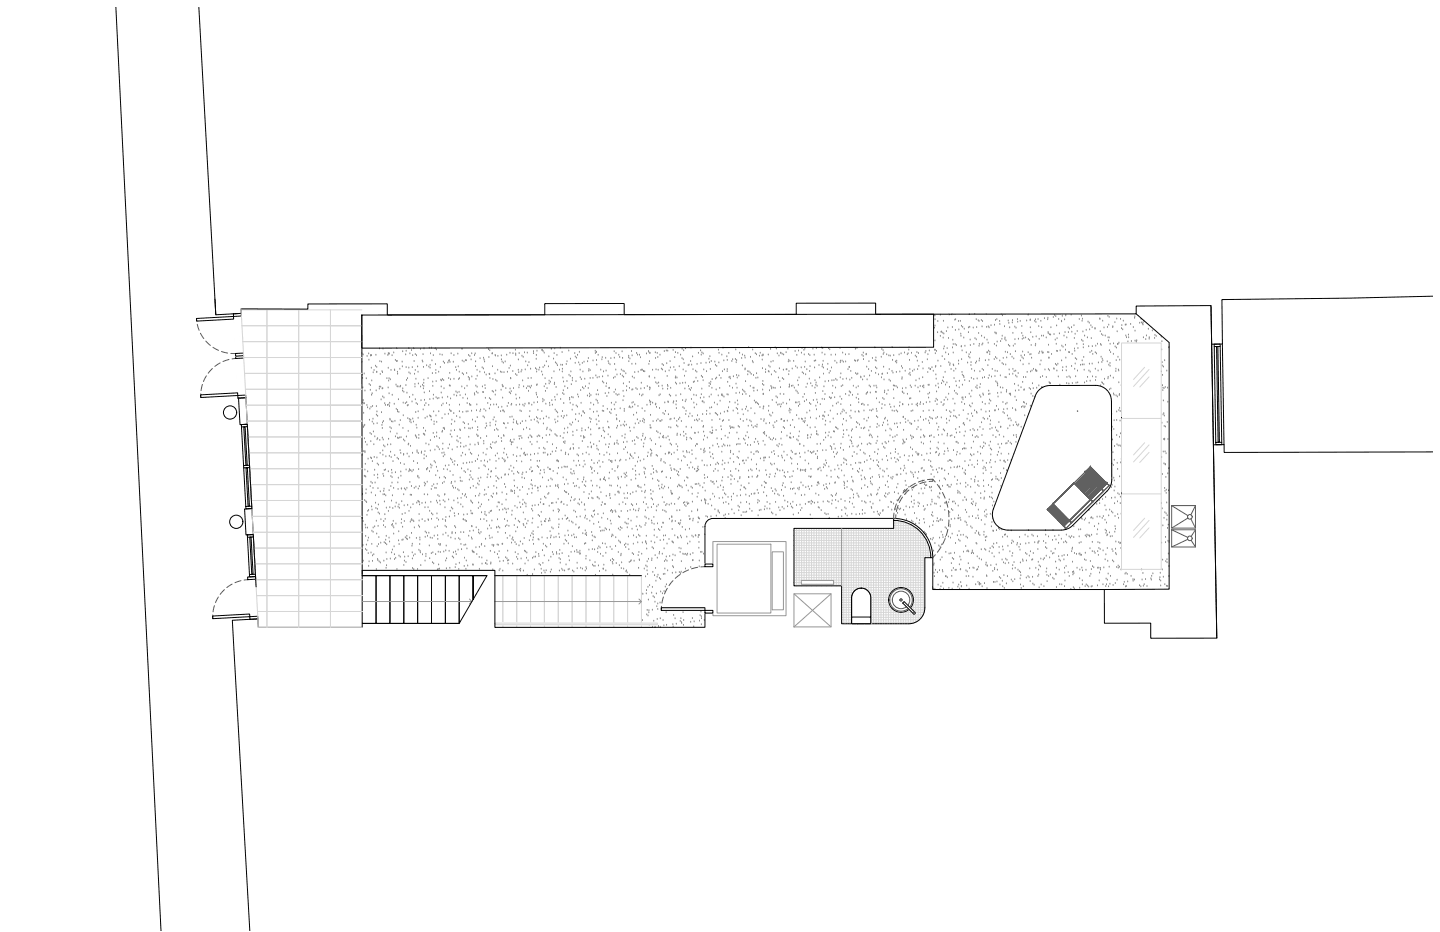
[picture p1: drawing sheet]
<svg xmlns="http://www.w3.org/2000/svg" width="432mm" height="279mm" viewBox="0 0 432 279" stroke-linecap="round" stroke-linejoin="round" font-family="sans-serif">
<!-- layer: A-FLOR-STRS -->
<path d="M108.6 172.6h4.2v14.3h-4.2zM112.8 172.6h4.1v14.3h-4.1zM116.9 172.6h4.2v14.3h-4.2zM121.1 172.6h4.1v14.3h-4.1zM125.2 172.6h4.2v14.3h-4.2zM129.4 172.6h4.2v14.3h-4.2zM133.6 172.6h4.1v14.3h-4.1zM146 172.6h-4.1v7.1v-7.1h-4.2v14.3" fill="none" stroke="#000" stroke-width=".3"/>
<!-- layer: A-GLAZ-MULL -->
<path d="M70.2 94.1l1.3 25.2M71.3 94l1.3 25.3M72.3 93.9l1.4 25.3M73 106.6l-2.1 .1M363.3 103.2l.6 30.2M366.5 103.1l.5 30.2M74.2 127.2l1.3 25.3M75.9 160.3l1.4 25.2M76.6 172.9l-2.2 .1" fill="none" stroke="#000" stroke-width=".3"/>
<!-- layer: A-DOOR -->
<path d="M69.8 94.1l.7 12.7M70.5 106.7l.6 12.7M74.1 173l.6 12.7M211.2 169.1v14.7" fill="none" stroke="#fff" stroke-width=".3"/>
<g fill="#fff" stroke="#fff" stroke-width=".3">
<path d="M73.2 106.5l-2.1 12.9 2.8-.2zM70.5 106.7l2.7-.2-2.1 12.9z"/>
<path d="M76.8 172.8l-2.1 12.9 2.8-.2zM74.1 173l2.7-.2-2.1 12.9z"/>
<path d="M69.8 94.1l2.7-.2 .7 12.7zM69.8 94.1l.7 12.7 2.7-.2z"/>
<path d="M214 169.1l-2.8 14.7h2.8zM211.2 169.1h2.8l-2.8 14.7z"/>
</g>
<!-- layer: A-DOOR-SWNG -->
<g fill="none" stroke="#5b5b5b" stroke-width=".3">
<path d="M58.9 95.5l.1 .8M59.2 97.2l.5 1.8M60.1 99.9l1 1.6M60.2 118.1v1.1M60.7 115.3l-.4 1.8M61.7 102.2l1.4 1.4M61.9 112.7l-.9 1.7M63.7 110.5l-1.3 1.4M63.9 104.1l1.6 .9M66 108.8l-1.6 1M66.4 105.4l1.9 .4M68.7 107.8l-1.8 .6"/>
<path d="M69.2 105.9l1.4 .1M70.7 107.5l-1.1 .1M268.1 153.8l-.1 1.6h.6v-1.1M268.8 151.1l-.6 1.8M269.3 151.5l-.5 1.9M270.2 148.6l-1 1.6M270.6 149l-.9 1.7M272.1 146.5l-1.3 1.3M272.6 146.9l-1.4 1.4M274.5 144.9l-1.6 1M275 145.4l-1.7 .9M277.2 144l-1.8 .5"/>
<path d="M277.7 144.5l-1.9 .5M279.7 143.7l.7 .8M279.7 143.7v.6h-1.1M279.7 143.7l-1.6 .1M281.1 145.2l1 1.6M282.6 147.6l.8 1.8M283.7 150.2l.5 1.9M284.2 158.7l-.5 1.8M284.4 153l.1 1.9M284.5 155.9l-.1 1.9M65.5 179l-.9 1.7M67.3 176.8l-1.3 1.4"/>
<path d="M69.6 175.1l-1.6 1M72.3 174.1l-1.8 .6M74.3 173.8l-1.1 .1M198.9 179l-.4 1.8M200.1 176.4l-.8 1.7M201.8 174.1l-1.2 1.5M204 172.2l-1.5 1.2M206.5 170.8l-1.7 .9M209.2 170.1l-1.8 .4M211.4 169.9h-1.2M280.5 166.3l-.8 .8M282.2 164l-1.1 1.6"/>
<path d="M283.4 161.4l-.8 1.8M63.8 184.4v1.1M64.3 181.6l-.4 1.8M198.4 181.7l-.1 1.3"/>
</g>
<!-- layer: A-DOOR -->
<g fill="none" stroke="#000" stroke-width=".3">
<path d="M58.9 95.5l11.1-.6 .1 .8-11.1 .6zM70 94.1l2.3-.2 .1 .8-2.4 .2zM60.2 118.4l11.1-.6v.8l-11.1 .6zM70.6 106l2.4-.2v.8l-2.3 .2zM70.7 106.7l2.3-.2 .1 .8-2.4 .2zM71.3 118.6l2.4-.2v.8l-2.4 .2zM268 155.4a11.7 11.7 0 0 1 11.7 11.8M268 156a11.1 11.1 0 0 1 11.1 11.2M74.3 173l2.3-.2 .1 .8-2.4 .2zM211.4 169.1h2.4v.8h-2.4zM63.8 184.7l11.1-.6v.8l-11.1 .6zM74.9 184.9l2.4-.2v.8l-2.4 .2z"/>
<path d="M198.3 182.2h13.1v.8h-13.1zM211.4 183h2.4v.8h-2.4z"/>
</g>
<!-- layer: A-ELEV-9 -->
<path d="M34.7 2.1l13.6 277M108.5 94.4l.1 61M108.6 154.8v17.4" fill="none" stroke="#000" stroke-width=".3"/>
<!-- layer: A-FLOR-SPCL -->
<path d="M252.4 158.4v17.2M140.8 179.6l.7 .7h-32.9M191.6 179.6l.7 .7h-43.9M240.3 174h9.7v1.2h-9.7zM141.5 180.3l-.7 .8M192.3 180.3l-.7 .8" fill="none" stroke="#979797" stroke-width=".3"/>
<!-- layer: A-PATT-254 -->
<g fill="none" stroke="#d6d6d6" stroke-width=".3">
<path d="M72.3 92.6l5.2 95.5M336.3 102.8h11.9v67.9h-11.9zM343.2 110.1l-3.3 3.7M344.6 110.8l-4.7 5.1M344.6 113l-2.8 3M336.3 125.4h11.9M343.2 132.7l-3.3 3.7M344.6 133.4l-4.7 5.1M344.6 135.6l-2.8 3.1M336.3 148.1h11.9M343.2 155.4l-3.3 3.6M344.6 156l-4.7 5.1"/>
<path d="M344.6 158.2l-2.8 3.1M148.4 172.6h2.4v15.5h-2.4M150.8 172.6h4.1v15.5h-4.1zM154.9 172.6h4.2v15.5h-4.2zM159.1 172.6h4.1v15.5h-4.1zM163.2 172.6h4.2v15.5h-4.2zM167.4 172.6h4.2v15.5h-4.2zM171.6 172.6h4.1v15.5h-4.1zM175.7 172.6h4.2v15.5h-4.2zM179.9 172.6h4.1v15.5h-4.1zM184 172.6h4.2v15.5h-4.2zM188.2 172.6h4.1v15.5h-4.1z"/>
<path d="M148.4 186.8h48.7v.5h-48.7z"/>
</g>
<!-- layer: A-PATT-252 -->
<g fill="none" stroke="#848484" stroke-width=".3">
<path d="M280.1 94.6h.1M280.2 98.4h.1M280.4 94.7h.1M280.4 97.7h.1M280.4 95.9h.1M281.1 99.7h.1M281.2 96.4h.1M282 94.5h.1M282.2 99.6h.1M282.3 99.5h.1M282.7 99.9h.1M282.9 96.3h.1"/>
<path d="M283.8 99.4h.1M284.2 98.3h.1M284.6 94.4h.1M285.5 94.4h.1M285.6 98.2h.1M286.3 96h.1M286.5 99h.1M286.6 95.8h.1M287.4 96.4h.1M287.5 98.9h.1M288 96.3h.1M288.3 97.8h.1"/>
<path d="M288.7 98.1h.1M289.1 98.7h.1M290.4 99.7h.1M290.4 98.3h.1M290.7 94.3h.1M290.8 98.1h.1M291.8 98.3h.1M292.3 94.3h.1M292.7 95.8h.1M292.9 98.2h.1M293.3 96.1h.1M293.5 100h.1"/>
<path d="M293.6 96.4h.1M294.3 96.1h.1M294.5 98h.1M294.6 96.4h.1M295.7 94.3h.1M295.9 98.1h.1M296.4 98h.1M296.6 98.3h.1M297.2 97.6h.1M298.2 97.5h.1M298.3 99.8h.1M298.5 96.1h.1"/>
<path d="M298.7 99.9h.1M298.9 95.8h.1M299.8 96.4h.1M299.8 97.3h.1M300.2 94.3h.1M300.6 94.7h.1M301.2 97.9h.1M302.3 96.2h.1M302.5 96.9h.1M302.8 98.3h.1M303.6 96.8h.1M303.6 96.1h.1"/>
<path d="M303.7 99.9h.1M304.3 98h.1M304.7 98.4h.1M305.1 95.8h.1M305.2 96.6h.1M305.9 96.3h.1M306.4 100h.1M306.4 97.9h.1M307.9 96.2h.1M308.3 94.5h.1M308.9 96.1h.1M308.9 98.3h.1"/>
<path d="M309 95.9h.1M309.1 99.7h.1M310.3 96.3h.1M310.5 95.9h.1M310.6 96.6h.1M311.3 95.8h.1M311.5 97.9h.1M312.1 96.3h.1M312.4 98.2h.1M313.2 95.5h.1M314.2 95.9h.1M314.2 95.4h.1"/>
<path d="M314.3 99.7h.1M315.1 98.2h.1M315.8 95.2h.1M316.2 94.6h.1M316.6 94.9h.1M316.8 97.7h.1M317.5 95.8h.1M318.3 96.3h.1M318.3 96.5h.1M318.5 94.8h.1M319.2 95.9h.1M319.4 99.7h.1"/>
<path d="M319.6 94.7h.1M320.3 98.3h.1M320.4 99.7h.1M320.7 98.6h.1M321.2 94.5h.1M321.3 98.2h.1M321.4 99.6h.1M322 97.6h.1M323 99.4h.1M323.6 95.8h.1M324.3 94.7h.1M324.5 96.3h.1"/>
<path d="M324.6 95.7h.1M324.7 99.5h.1M325.7 99h.1M326.3 96.6h.1M326.6 96.9h.1M326.7 98.9h.1M327.1 97.7h.1M327.5 98.2h.1M328.3 98.5h.1M328.4 98.7h.1M329.8 95.6h.1M329.8 95.8h.1"/>
<path d="M329.9 99.4h.1M330.7 96.3h.1M331 98.3h.1M332.1 98.2h.1M332.2 94.8h.1M332.5 97.5h.1M332.6 95.1h.1M333.7 98.2h.1M333.7 98h.1M334.3 96.7h.1M334.9 95.6h.1M335 99.5h.1"/>
<path d="M336 95.7h.1M336.3 98.5h.1M336.4 97.6h.1M336.7 98.9h.1M336.8 96.3h.1M337.4 97.5h.1M337.7 97.4h.1M339 97.3h.1M339.8 98.2h.1M340.2 95.4h.1M340.3 95h.1M340.3 99.3h.1"/>
<path d="M341.7 96.9h.1M342.2 95.7h.1M342.3 96.8h.1M342.6 97.1h.1M342.7 97.4h.1M342.8 96.8h.1M343 96.3h.1M344.3 98.7h.1M345.5 99.2h.1M108.5 106.1h.1M108.5 108.6h.1M108.7 112.4h.1"/>
<path d="M108.7 113.4h.1M108.8 116.2h.1M108.9 106.4h.1M109.2 112.1h.1M109.4 117.2h.1M109.8 113.5h.1M110.1 106.8h.1M110.6 106.1h.1M110.6 108h.1M110.7 115.3h.1M111 117h.1M111.1 115.6h.1"/>
<path d="M111.1 106.7h.1M111.2 106.6h.1M111.3 110.4h.1M111.4 106.6h.1M111.4 118.5h.1M111.5 114.2h.1M111.6 118h.1M111.9 111.7h.1M112.2 111.1h.1M112.6 109.8h.1M112.7 106.5h.1M112.8 117.2h.1"/>
<path d="M112.9 111.6h.1M113 110.1h.1M113 111.6h.1M113.7 116.6h.1M113.8 116h.1M113.8 104.6h.1M113.9 108.4h.1M114 112.2h.1M114.2 116.1h.1M114.3 119.9h.1M114.4 108.6h.1M114.6 111.4h.1"/>
<path d="M114.6 116.6h.1M114.7 111.7h.1M114.8 116.5h.1M114.8 119h.1M114.9 104.6h.1M115.1 119.3h.1M115.4 106.2h.1M116 113.5h.1M116.3 106.6h.1M116.4 116.3h.1M116.4 110.4h.1M116.4 106h.1"/>
<path d="M116.5 114.2h.1M116.6 106.2h.1M116.7 113.5h.1M116.7 118h.1M116.7 106.1h.1M117 113.8h.1M117.3 111h.1M117.6 106.6h.1M117.6 118.5h.1M118.1 105.8h.1M118.3 110.9h.1M118.3 111.1h.1"/>
<path d="M118.6 108h.1M118.8 115.4h.1M118.9 108.4h.1M119 104.5h.1M119.1 115.9h.1M119.1 108.3h.1M119.2 111.6h.1M119.2 112.2h.1M119.3 116h.1M119.5 119.8h.1M119.9 110.7h.1M119.9 116h.1"/>
<path d="M120.1 115.8h.1M120.6 108.5h.1M120.7 110h.1M120.7 117.2h.1M120.8 105.4h.1M120.8 116.6h.1M121.1 117.6h.1M121.7 106.4h.1M121.7 115.6h.1M121.8 110.2h.1M121.8 105.3h.1M121.9 114h.1"/>
<path d="M122 117.9h.1M122.2 113.5h.1M122.6 104.5h.1M122.6 110.3h.1M122.6 111.8h.1M122.8 119.2h.1M122.9 106.1h.1M123 112.1h.1M123.4 105.1h.1M123.6 110.2h.1M123.8 106.6h.1M123.8 118.5h.1"/>
<path d="M124 104.5h.1M124.2 108.4h.1M124.3 112.2h.1M124.4 115.2h.1M124.4 116h.1M124.5 111.1h.1M124.5 106.3h.1M124.5 119.8h.1M124.7 113.7h.1M124.9 106.6h.1M125.2 110h.1M125.4 111.6h.1"/>
<path d="M125.5 115.1h.1M126.1 104.7h.1M126.1 116h.1M126.6 108.2h.1M126.7 115.5h.1M126.8 108.5h.1M126.9 106.3h.1M127 116.6h.1M127 110.1h.1M127.1 114.9h.1M127.1 115.8h.1M127.1 114h.1"/>
<path d="M127.1 104.6h.1M127.2 117.8h.1M127.9 109.6h.1M128.4 113.5h.1M128.6 110h.1M128.7 104.4h.1M128.8 117.4h.1M128.9 119.8h.1M129 110.4h.1M129 109.5h.1M129.1 106.1h.1M129.4 104.4h.1"/>
<path d="M129.5 108.2h.1M129.7 112h.1M129.8 114.5h.1M129.8 115.8h.1M129.9 119.6h.1M129.9 106.6h.1M130 118.5h.1M130.5 104.6h.1M130.6 109.3h.1M130.7 112h.1M130.7 111h.1M130.8 119.2h.1"/>
<path d="M130.8 114.4h.1M130.9 104.9h.1M131.1 119.6h.1M131.5 111.6h.1M131.6 119.4h.1M131.9 106.3h.1M132 110.2h.1M132.2 114h.1M132.3 117.8h.1M132.3 116h.1M132.4 114.2h.1M132.6 106.5h.1"/>
<path d="M132.6 119.3h.1M132.7 113.8h.1M132.9 108.5h.1M133 114.1h.1M133.1 116.5h.1M133.3 108.9h.1M134.2 119.1h.1M134.3 108.8h.1M134.5 113.5h.1M134.6 108.3h.1M134.7 108.1h.1M134.8 115.7h.1"/>
<path d="M134.9 111.9h.1M134.9 108.6h.1M135 115.8h.1M135.1 113.8h.1M135.1 119.6h.1M135.3 106.1h.1M135.9 108.6h.1M136.1 106.6h.1M136.1 113.7h.1M136.2 118.5h.1M136.7 110.2h.1M136.7 117.5h.1"/>
<path d="M136.9 111h.1M136.9 118.7h.1M137.1 117.8h.1M137.3 106.2h.1M137.4 110h.1M137.5 113.8h.1M137.7 117.6h.1M137.7 111.6h.1M137.8 113.5h.1M138 118.6h.1M138.5 116h.1M138.5 104.7h.1"/>
<path d="M138.6 108.2h.1M138.6 112h.1M138.8 119.4h.1M139 112.4h.1M139.1 108.5h.1M139.3 116.5h.1M139.6 118.4h.1M139.6 108.1h.1M139.8 108.1h.1M139.9 112h.1M140 115.8h.1M140.2 119.6h.1"/>
<path d="M140.4 113.1h.1M140.5 106.5h.1M140.7 113.9h.1M140.7 113.5h.1M140.9 106.9h.1M141.3 107.9h.1M141.5 106h.1M141.5 113h.1M142.3 118h.1M142.3 106.6h.1M142.3 118.4h.1M142.5 106.1h.1"/>
<path d="M142.6 109.9h.1M142.6 108.5h.1M142.7 115.7h.1M142.7 113.7h.1M142.9 117.5h.1M143.1 111h.1M143.1 116.1h.1M143.1 112.8h.1M143.3 117.9h.1M143.9 111.5h.1M144 107.5h.1M144.6 110.3h.1"/>
<path d="M144.7 116h.1M144.8 117.7h.1M144.9 117.7h.1M145 110.6h.1M145 107.4h.1M145.2 107.9h.1M145.3 111.8h.1M145.3 108.5h.1M145.4 115.6h.1M145.5 116.5h.1M145.5 119.4h.1M145.8 112.4h.1"/>
<path d="M146.5 104.8h.1M146.6 107.2h.1M146.7 112.2h.1M146.8 119.5h.1M146.8 112.3h.1M146.9 105.1h.1M146.9 113.5h.1M147.1 119.8h.1M147.6 106.1h.1M147.6 117.3h.1M147.6 106h.1M147.7 109.9h.1"/>
<path d="M147.8 113.7h.1M147.9 117.6h.1M148.4 112.1h.1M148.5 106.6h.1M148.5 118.4h.1M148.6 106.7h.1M148.6 117.2h.1M148.7 114h.1M149 114.3h.1M149.2 111h.1M149.3 106.8h.1M150.1 111.5h.1"/>
<path d="M150.3 117h.1M150.3 106.7h.1M150.4 107.9h.1M150.5 111.7h.1M150.6 108.5h.1M150.6 115.5h.1M150.7 119.3h.1M150.7 115.9h.1M150.8 116h.1M150.9 108.9h.1M151.1 111.7h.1M151.5 108.5h.1"/>
<path d="M151.7 116.5h.1M151.9 106.5h.1M152.2 111.6h.1M152.7 110.4h.1M152.7 117.7h.1M152.9 105.9h.1M153 116.6h.1M153 109.7h.1M153.1 113.5h.1M153.1 118.1h.1M153.2 113.6h.1M153.3 117.4h.1"/>
<path d="M153.8 111.4h.1M153.8 106h.1M154 116.5h.1M154.5 105h.1M154.6 112.3h.1M154.6 106.1h.1M154.7 106.6h.1M154.7 118.4h.1M154.8 119.6h.1M155 112.6h.1M155.4 111h.1M155.4 107.9h.1"/>
<path d="M155.6 111.7h.1M155.6 116.3h.1M155.7 106h.1M155.7 115.5h.1M155.8 119.4h.1M156.3 111.5h.1M156.5 111h.1M156.5 106.8h.1M156.7 114.2h.1M156.9 107.1h.1M157 116h.1M157.3 105.8h.1"/>
<path d="M157.5 110.9h.1M157.7 108.5h.1M157.9 116.5h.1M158.1 105.8h.1M158.2 109.7h.1M158.3 115.9h.1M158.4 113.5h.1M158.5 117.3h.1M158.6 108.7h.1M158.7 116h.1M159.1 116.3h.1M159.1 110.7h.1"/>
<path d="M159.3 113.4h.1M159.3 115.8h.1M160 105.4h.1M160 106h.1M160.6 110.5h.1M160.8 117.9h.1M160.8 107.7h.1M160.8 106.5h.1M160.9 118.4h.1M160.9 111.5h.1M160.9 115.6h.1M161 110.8h.1"/>
<path d="M161 105.3h.1M161 115.4h.1M161.2 119.2h.1M161.6 111h.1M161.8 110.3h.1M162.4 111.5h.1M162.5 105.1h.1M162.6 105.1h.1M162.7 112.4h.1M162.8 119.7h.1M162.8 110.2h.1M162.9 105.4h.1"/>
<path d="M163.2 105.9h.1M163.2 116h.1M163.3 109.7h.1M163.4 113.5h.1M163.6 117.3h.1M163.6 115.2h.1M163.8 108.5h.1M164 116.5h.1M164.5 110h.1M164.6 107h.1M164.7 114.2h.1M164.7 115.1h.1"/>
<path d="M165 114.6h.1M165.3 104.7h.1M165.4 113.4h.1M166 107.6h.1M166.1 111.5h.1M166.2 106h.1M166.2 115.3h.1M166.3 114.9h.1M166.3 104.6h.1M166.4 119.1h.1M166.5 120h.1M166.6 108.8h.1"/>
<path d="M166.8 116.2h.1M166.9 109.1h.1M167 106.5h.1M167 118.4h.1M167.2 109.6h.1M167.8 111h.1M168 104.4h.1M168.1 119.8h.1M168.2 109.5h.1M168.6 105.7h.1M168.6 111.5h.1M168.6 110.7h.1"/>
<path d="M168.7 109.5h.1M168.7 118h.1M168.8 113.3h.1M168.9 117.1h.1M169 114.5h.1M169.1 118.3h.1M169.4 115.9h.1M169.8 109.3h.1M170 114.4h.1M170 108.4h.1M170.2 116.5h.1M170.6 105.2h.1"/>
<path d="M170.6 112.5h.1M170.8 119.4h.1M170.8 119.9h.1M171 112.8h.1M171.1 107.7h.1M171.2 111.5h.1M171.3 115.3h.1M171.4 119.1h.1M171.6 114.2h.1M171.6 113.4h.1M171.8 119.3h.1M172.3 106h.1"/>
<path d="M172.5 108.9h.1M172.5 107h.1M172.7 114.4h.1M172.9 107.4h.1M173.2 106.5h.1M173.2 118.4h.1M173.5 119.1h.1M173.5 108.8h.1M173.7 105.6h.1M173.9 109.4h.1M174 111h.1M174 113.3h.1"/>
<path d="M174.1 117.1h.1M174.3 113.8h.1M174.6 108.9h.1M174.7 116.2h.1M174.8 111.5h.1M175.1 116.6h.1M175.1 108.6h.1M175.4 113.7h.1M175.6 115.9h.1M176.1 118.7h.1M176.2 108.4h.1M176.4 116.5h.1"/>
<path d="M176.4 107.5h.1M176.6 111.3h.1M176.6 110.8h.1M176.7 115.1h.1M176.8 118.1h.1M176.8 118.9h.1M177 111.1h.1M177 113.5h.1M177.2 118.6h.1M177.8 113.4h.1M177.8 108.2h.1M178.5 105.3h.1"/>
<path d="M178.5 106h.1M178.7 112.7h.1M178.8 120h.1M178.8 118.4h.1M178.8 105.6h.1M178.9 108.1h.1M178.9 109.5h.1M179.1 113.3h.1M179.2 117.1h.1M179.4 106.5h.1M179.4 118.4h.1M179.7 113.1h.1"/>
<path d="M180.1 110.9h.1M180.5 107.9h.1M180.6 107.2h.1M180.7 114.5h.1M180.7 113h.1M181 111.5h.1M181 114.8h.1M181.5 118h.1M181.6 107.4h.1M181.7 111.2h.1M181.7 115.9h.1M181.9 115.1h.1"/>
<path d="M182 118.9h.1M182.3 112.8h.1M182.4 108.4h.1M182.5 117.9h.1M182.6 109h.1M182.6 116.4h.1M182.7 116.4h.1M182.9 109.4h.1M183.2 107.5h.1M184 113.4h.1M184.1 117.7h.1M184.2 105.4h.1"/>
<path d="M184.2 107.4h.1M184.3 109.3h.1M184.4 113.1h.1M184.6 116.9h.1M184.6 110.9h.1M184.7 106h.1M184.7 118.2h.1M185 112.4h.1M185.1 118.5h.1M185.5 106.5h.1M185.6 118.4h.1M185.8 107.2h.1"/>
<path d="M186 112.3h.1M186.3 110.9h.1M186.5 105.5h.1M186.6 112.7h.1M186.7 107.4h.1M186.8 111.3h.1M186.8 117.3h.1M186.9 115.1h.1M187 113.1h.1M187.1 118.9h.1M187.2 111.5h.1M187.7 112.1h.1"/>
<path d="M187.9 117.2h.1M187.9 115.9h.1M188.5 106.8h.1M188.5 107.3h.1M188.6 108.4h.1M188.7 114.7h.1M188.8 116.4h.1M188.9 107.6h.1M189.4 105.4h.1M189.5 116.9h.1M189.5 109.2h.1M189.5 106.7h.1"/>
<path d="M189.6 113h.1M189.7 116.9h.1M190.2 113.4h.1M190.3 111.7h.1M190.6 109.2h.1M190.7 116.5h.1M190.9 105.9h.1M191.1 116.8h.1M191.2 106.4h.1M191.4 111.6h.1M191.7 106.5h.1M191.8 118.4h.1"/>
<path d="M192.1 107.2h.1M192.2 116.6h.1M192.2 111.1h.1M192.3 114.9h.1M192.4 118.7h.1M192.5 110.9h.1M192.6 111h.1M192.8 118.4h.1M193 111.3h.1M193.2 116.5h.1M193.3 111.5h.1M193.9 106.1h.1"/>
<path d="M194.1 115.9h.1M194.4 105.4h.1M194.5 105.5h.1M194.6 109.2h.1M194.7 112.9h.1M194.7 113.1h.1M194.7 108.4h.1M194.8 116.9h.1M194.8 116.2h.1M194.8 105.9h.1M194.9 106h.1M194.9 116.4h.1"/>
<path d="M195.7 111h.1M196.3 113.4h.1M196.5 105.7h.1M196.6 107.5h.1M196.6 114.7h.1M196.7 110.9h.1M197 115.1h.1M197.1 105.9h.1M197.3 107.2h.1M197.4 111h.1M197.5 114.8h.1M197.5 115.9h.1"/>
<path d="M197.6 118.6h.1M197.9 106.5h.1M198 118.3h.1M198.3 110.6h.1M198.6 115.7h.1M198.6 109.3h.1M198.7 110.9h.1M198.7 116.6h.1M198.9 109.6h.1M199.2 105.4h.1M199.5 111.4h.1M199.8 105.2h.1"/>
<path d="M199.9 109h.1M200.1 112.9h.1M200.2 115.5h.1M200.2 116.7h.1M200.2 105.3h.1M200.3 115.9h.1M200.6 111.2h.1M200.7 118.5h.1M200.9 108.4h.1M201 110.3h.1M201.1 118.8h.1M201.1 116.4h.1"/>
<path d="M201.8 105.1h.1M202.1 110.2h.1M202.3 107.2h.1M202.4 111h.1M202.5 113.4h.1M202.5 105.7h.1M202.6 114.8h.1M202.6 113h.1M202.7 118.7h.1M202.9 115.2h.1M203 113.3h.1M203.3 105.9h.1"/>
<path d="M203.7 109.9h.1M203.9 115.1h.1M204.1 106.5h.1M204.1 118.3h.1M204.5 107.5h.1M204.5 104.7h.1M204.7 114.9h.1M204.9 110.9h.1M204.9 107.9h.1M205 105.1h.1M205.1 109h.1M205.3 112.8h.1"/>
<path d="M205.4 116.6h.1M205.5 114.8h.1M205.6 104.6h.1M205.7 111.4h.1M205.7 120h.1M206.4 109.6h.1M206.5 115.9h.1M206.6 109.4h.1M206.7 116.7h.1M207.1 117.1h.1M207.1 108.4h.1M207.2 104.3h.1"/>
<path d="M207.3 116.4h.1M207.3 119.7h.1M207.4 109.5h.1M207.7 107h.1M207.8 110.8h.1M207.9 114.6h.1M208.1 118.5h.1M208.2 114.5h.1M208.6 111.3h.1M208.7 113.4h.1M208.8 118.6h.1M208.9 111.6h.1"/>
<path d="M209 109.2h.1M209.2 114.4h.1M209.4 105.9h.1M210 119.4h.1M210.1 105.2h.1M210.2 109h.1M210.3 106.5h.1M210.3 118.3h.1M210.3 112.8h.1M210.4 116.6h.1M210.5 105.8h.1M210.7 113.2h.1"/>
<path d="M210.8 114.1h.1M210.9 106.1h.1M211 110.9h.1M211.1 119.2h.1M211.7 108.9h.1M211.9 111.4h.1M212.6 107.7h.1M212.6 115.9h.1M212.7 115h.1M212.7 119h.1M212.7 108.7h.1M212.9 106.9h.1"/>
<path d="M213 110.8h.1M213 115.3h.1M213.1 114.6h.1M213.3 118.4h.1M213.3 108.4h.1M213.5 116.4h.1M213.5 113.8h.1M214.4 108.5h.1M214.5 109.5h.1M214.6 113.6h.1M214.7 116.9h.1M214.9 113.3h.1"/>
<path d="M214.9 109.8h.1M215.4 118.7h.1M215.4 105h.1M215.6 108.8h.1M215.6 105.9h.1M215.7 112.6h.1M215.8 116.4h.1M216.2 113.4h.1M216.4 118.5h.1M216.5 106.4h.1M216.5 118.3h.1M216.6 111.4h.1"/>
<path d="M216.7 118.7h.1M216.8 104.4h.1M217.1 108.2h.1M217.1 119h.1M217.2 110.9h.1M218 107h.1M218 118.3h.1M218 111.4h.1M218.1 110.8h.1M218.1 108h.1M218.2 114.6h.1M218.3 118.4h.1"/>
<path d="M218.5 105.9h.1M218.6 113.2h.1M218.8 115.8h.1M218.9 113.1h.1M219 113.6h.1M219.5 108.4h.1M219.6 116.4h.1M219.7 107.8h.1M219.9 112.9h.1M220.5 107.8h.1M220.6 104.9h.1M220.7 115.1h.1"/>
<path d="M220.7 118h.1M220.8 108.7h.1M220.9 112.6h.1M220.9 108.1h.1M221 116.4h.1M221.1 113.3h.1M221.5 112.7h.1M221.7 117.8h.1M221.8 105.9h.1M222.4 107.5h.1M222.6 109.7h.1M222.6 106.4h.1"/>
<path d="M222.7 118.3h.1M222.7 117h.1M223 117.3h.1M223.3 106.8h.1M223.4 117.6h.1M223.4 110.9h.1M223.4 107.3h.1M223.4 110.6h.1M223.6 114.4h.1M223.7 118.2h.1M224.2 112.4h.1M224.2 111.4h.1"/>
<path d="M224.5 104.2h.1M224.6 111.5h.1M224.8 118.9h.1M224.9 111.8h.1M225 115.8h.1M225 107.1h.1M225.3 112.2h.1M225.6 108.4h.1M225.7 104.9h.1M225.8 108.8h.1M225.8 116.4h.1M226 112.6h.1"/>
<path d="M226 117.3h.1M226.1 116.4h.1M226.5 106h.1M226.7 113.4h.1M226.8 106.4h.1M226.9 112h.1M227.1 117.1h.1M227.2 113.3h.1M227.7 106.8h.1M228 105.9h.1M228.5 106.7h.1M228.6 107.9h.1"/>
<path d="M228.6 110.5h.1M228.7 115.2h.1M228.7 116.9h.1M228.8 114.3h.1M228.8 106.6h.1M228.8 106.4h.1M228.8 118.3h.1M228.9 118.2h.1M229 115.5h.1M229.6 111.7h.1M229.6 110.9h.1M230.4 106.4h.1"/>
<path d="M230.4 111.4h.1M230.5 109.7h.1M230.6 111.5h.1M230.7 117.1h.1M230.9 110.1h.1M231.1 104.7h.1M231.2 115.8h.1M231.2 108.6h.1M231.3 112.4h.1M231.4 116.6h.1M231.4 116.2h.1M231.8 108.3h.1"/>
<path d="M232 116.4h.1M232.2 111.3h.1M232.4 116.4h.1M232.4 104.3h.1M232.6 111.7h.1M232.7 118.9h.1M232.8 104.6h.1M233.1 106.1h.1M233.1 119.3h.1M233.4 113.3h.1M233.6 106.7h.1M233.7 110.5h.1"/>
<path d="M233.8 114.4h.1M234 118.2h.1M234 116.2h.1M234.1 105.9h.1M234.5 106.2h.1M234.6 113.5h.1M234.9 111h.1M235 106.4h.1M235 113.8h.1M235 118.3h.1M235.7 105.7h.1M235.8 110.8h.1"/>
<path d="M235.9 110.8h.1M236.3 104.7h.1M236.4 108.5h.1M236.5 112.3h.1M236.5 108h.1M236.6 111.4h.1M236.6 116.1h.1M236.7 115.4h.1M236.7 115.9h.1M236.8 120h.1M236.9 108.3h.1M237.4 115.8h.1"/>
<path d="M237.6 110.6h.1M237.8 115.7h.1M238 108.3h.1M238.2 116.3h.1M238.4 105.4h.1M238.6 109.9h.1M238.7 117.2h.1M238.9 106.5h.1M239 117.5h.1M239.1 110.4h.1M239.2 114.2h.1M239.3 118h.1"/>
<path d="M239.4 115.5h.1M239.4 105.2h.1M239.6 113.3h.1M240.3 110.3h.1M240.3 105.9h.1M240.5 104.5h.1M240.6 111.7h.1M240.8 119.1h.1M240.9 112.1h.1M241.1 105h.1M241.2 106.4h.1M241.2 118.3h.1"/>
<path d="M241.3 110.1h.1M241.3 104.7h.1M241.5 108.5h.1M241.6 112.3h.1M241.7 116.2h.1M241.8 120h.1M241.9 110.8h.1M242.1 115.2h.1M242.5 106.3h.1M242.7 113.7h.1M242.8 111.4h.1M242.8 106.6h.1"/>
<path d="M242.9 109.9h.1M243.1 115h.1M243.5 115.8h.1M243.8 104.7h.1M244.1 106.5h.1M244.2 108.3h.1M244.3 110.3h.1M244.4 116.3h.1M244.4 114.1h.1M244.5 117.9h.1M244.6 108.2h.1M244.6 115.5h.1"/>
<path d="M244.7 114.8h.1M244.8 104.5h.1M244.9 119.9h.1M245 115.8h.1M245.6 109.6h.1M245.8 113.3h.1M246.4 104.3h.1M246.5 105.9h.1M246.5 110h.1M246.5 119.7h.1M246.6 109.4h.1M246.7 104.5h.1"/>
<path d="M246.7 117.4h.1M246.8 108.3h.1M246.9 110.3h.1M246.9 112.2h.1M247.1 116h.1M247.2 119.8h.1M247.3 106.4h.1M247.4 118.3h.1M247.4 114.5h.1M248.1 110.8h.1M248.2 109.2h.1M248.4 104.5h.1"/>
<path d="M248.5 114.3h.1M248.6 111.9h.1M248.7 119.2h.1M248.8 104.9h.1M249 111.4h.1M249.1 119.5h.1M249.2 106.5h.1M249.2 119.4h.1M249.3 110.3h.1M249.5 114.1h.1M249.6 118h.1M249.7 115.8h.1"/>
<path d="M250.1 114.1h.1M250.3 119.2h.1M250.4 108.3h.1M250.5 106.4h.1M250.5 116.3h.1M250.6 113.7h.1M250.9 108.9h.1M251 114.1h.1M251.9 104.4h.1M251.9 119h.1M252 113.3h.1M252 108.7h.1"/>
<path d="M252 108.3h.1M252.1 112.1h.1M252.3 115.9h.1M252.4 119.7h.1M252.5 108.2h.1M252.7 105.8h.1M252.7 115.6h.1M252.8 113.8h.1M252.9 108.6h.1M253.5 106.4h.1M253.6 118.2h.1M253.6 108.5h.1"/>
<path d="M253.8 113.6h.1M254.3 110.8h.1M254.6 106.3h.1M254.6 118.6h.1M254.6 110.2h.1M254.7 117.4h.1M254.7 110.1h.1M254.8 113.9h.1M255 117.8h.1M255.1 111.3h.1M255.4 113.4h.1M255.6 118.5h.1"/>
<path d="M255.9 115.8h.1M256.3 108.2h.1M256.5 104.7h.1M256.5 108.3h.1M256.6 112h.1M256.7 116.3h.1M256.8 119.4h.1M256.9 112.3h.1M257 104.5h.1M257.1 108.3h.1M257.2 112.1h.1M257.2 118.3h.1"/>
<path d="M257.3 108h.1M257.3 115.9h.1M257.5 119.8h.1M258.1 113.1h.1M258.1 113.3h.1M258.5 106.5h.1M258.7 113.9h.1M258.8 106.8h.1M258.9 105.8h.1M258.9 107.8h.1M259.1 112.9h.1M259.7 106.4h.1"/>
<path d="M259.7 118.2h.1M259.8 106.2h.1M259.9 110.1h.1M259.9 118h.1M260 113.9h.1M260.1 117.7h.1M260.5 110.8h.1M260.6 108.4h.1M260.6 115.7h.1M260.8 112.7h.1M261 117.8h.1M261 116h.1"/>
<path d="M261.3 111.3h.1M261.6 107.5h.1M262.1 115.8h.1M262.3 104.3h.1M262.4 108.1h.1M262.5 110.2h.1M262.6 111.9h.1M262.6 117.6h.1M262.6 107.3h.1M262.7 115.7h.1M262.7 108.3h.1M262.7 117.6h.1"/>
<path d="M262.8 119.6h.1M262.9 116.3h.1M262.9 110.6h.1M263.4 112.4h.1M264.3 107.1h.1M264.3 113.3h.1M264.4 104.8h.1M264.5 112.2h.1M264.6 112.2h.1M264.7 119.4h.1M264.8 105.1h.1M264.8 106.3h.1"/>
<path d="M265 110.1h.1M265 105.8h.1M265.1 119.8h.1M265.1 113.9h.1M265.2 117.7h.1M265.3 117.2h.1M265.9 106.4h.1M265.9 118.2h.1M266.1 112h.1M266.3 117.1h.1M266.5 106.7h.1M266.6 114h.1"/>
<path d="M266.6 110.8h.1M267 106.8h.1M267 114.3h.1M267.5 111.3h.1M267.5 104.2h.1M267.6 108h.1M267.8 111.8h.1M267.9 115.7h.1M267.9 116.9h.1M268 106.6h.1M268 119.5h.1M268.3 115.8h.1"/>
<path d="M268.5 108.5h.1M268.7 115.9h.1M268.8 111.6h.1M268.9 108.8h.1M268.9 108.3h.1M269.1 116.3h.1M269.6 106.4h.1M269.8 111.5h.1M270.2 106.1h.1M270.3 109.9h.1M270.5 113.7h.1M270.5 113.2h.1"/>
<path d="M270.6 117.5h.1M270.6 110.4h.1M270.6 116.5h.1M270.7 117.7h.1M271 118h.1M271.2 105.8h.1M271.4 111.3h.1M271.6 116.4h.1M272.1 106.3h.1M272.1 118.2h.1M272.3 106h.1M272.5 104.9h.1"/>
<path d="M272.6 112.2h.1M272.6 104.2h.1M272.7 108h.1M272.8 119.6h.1M272.8 110.8h.1M272.8 111.9h.1M272.9 112.6h.1M273 115.7h.1M273.1 119.5h.1M273.3 116.2h.1M273.3 105.9h.1M273.7 111.3h.1"/>
<path d="M274.1 110.9h.1M274.4 115.7h.1M274.5 106.8h.1M274.7 114.1h.1M274.8 107.1h.1M274.9 105.7h.1M275.1 108.3h.1M275.2 110.8h.1M275.3 116.3h.1M275.4 106h.1M275.5 109.8h.1M275.6 113.6h.1"/>
<path d="M275.8 117.5h.1M275.9 115.8h.1M276.6 108.7h.1M276.6 116h.1M276.7 113.2h.1M276.8 110.6h.1M277 115.7h.1M277 116.3h.1M277.4 105.8h.1M277.6 105.3h.1M278.1 107.9h.1M278.2 111.7h.1"/>
<path d="M278.2 106.3h.1M278.3 118.2h.1M278.3 115.5h.1M278.5 119.3h.1M278.5 110.5h.1M278.6 115.5h.1M278.7 105.2h.1M278.7 117.9h.1M278.9 110.8h.1M279 110.8h.1M279.5 110.2h.1M279.8 111.3h.1"/>
<path d="M280.3 105h.1M280.4 102.2h.1M280.4 105h.1M280.5 106h.1M280.5 110.1h.1M280.6 109.8h.1M280.6 115.7h.1M280.6 112.4h.1M280.7 119.7h.1M280.7 113.7h.1M280.8 105.3h.1M280.8 117.5h.1"/>
<path d="M281.3 108.2h.1M281.3 115.1h.1M281.4 116.3h.1M282 100.8h.1M282.1 109.9h.1M282.3 115h.1M282.5 106.9h.1M282.6 114.2h.1M282.8 101.3h.1M282.9 113.2h.1M283 104.6h.1M283 114.5h.1"/>
<path d="M283 100.1h.1M283.1 104h.1M283.3 107.8h.1M283.4 111.6h.1M283.5 115.4h.1M283.6 105.8h.1M283.6 119.3h.1M283.9 114.8h.1M284 104.5h.1M284.2 119.9h.1M284.4 106.3h.1M284.4 101.5h.1"/>
<path d="M284.5 118.2h.1M284.5 108.7h.1M284.7 116.1h.1M284.8 109.5h.1M284.9 109.1h.1M285.2 110.8h.1M285.6 104.3h.1M285.7 102h.1M285.8 119.7h.1M285.8 105.8h.1M285.8 103.3h.1M285.8 109.4h.1"/>
<path d="M286 109.7h.1M286 111.3h.1M286.1 113.5h.1M286.2 117.3h.1M286.4 103.3h.1M286.6 110.7h.1M286.6 114.4h.1M286.7 117.9h.1M286.8 103.6h.1M286.8 115.7h.1M287 118.3h.1M287.4 108.2h.1"/>
<path d="M287.5 109.2h.1M287.6 116.3h.1M287.7 114.3h.1M288.1 100.2h.1M288.2 100.8h.1M288.2 104h.1M288.3 103.9h.1M288.4 107.8h.1M288.5 111.6h.1M288.5 119.3h.1M288.5 105.2h.1M288.6 112.5h.1"/>
<path d="M288.6 115.5h.1M288.7 119.3h.1M288.8 119.8h.1M288.9 112.8h.1M289 101.3h.1M289 113.2h.1M289.3 114.1h.1M289.3 103.8h.1M289.5 119.2h.1M289.8 105.8h.1M290.2 108.8h.1M290.5 107h.1"/>
<path d="M290.6 106.3h.1M290.6 118.2h.1M290.7 114.4h.1M290.8 107.3h.1M290.9 101.9h.1M291 103.6h.1M291 105.8h.1M291.1 119h.1M291.1 109.6h.1M291.2 108.7h.1M291.3 113.4h.1M291.4 110.7h.1"/>
<path d="M291.4 117.2h.1M292 113.7h.1M292 103.3h.1M292.2 111.3h.1M292.4 101.5h.1M292.6 108.9h.1M292.6 116.2h.1M292.7 101.9h.1M292.8 108.5h.1M293 115.7h.1M293 116.5h.1M293 113.6h.1"/>
<path d="M293.6 103.8h.1M293.6 108.2h.1M293.7 103.2h.1M293.7 107.6h.1M293.8 118.6h.1M293.8 116.2h.1M293.8 111.4h.1M294 115.3h.1M294.1 119.1h.1M294.3 100.8h.1M294.5 103.4h.1M294.5 110.7h.1"/>
<path d="M294.6 113.4h.1M294.7 103.1h.1M294.7 118.1h.1M294.8 118.5h.1M294.9 111.1h.1M295.2 101.3h.1M295.2 113.2h.1M295.5 108.1h.1M295.9 105.8h.1M296 102h.1M296.1 105.8h.1M296.2 109.6h.1"/>
<path d="M296.3 102.9h.1M296.4 113.4h.1M296.4 105.3h.1M296.5 118.3h.1M296.5 117.3h.1M296.5 108h.1M296.6 112.6h.1M296.7 119.9h.1M296.8 106.3h.1M296.8 105.6h.1M296.8 118.2h.1M297.3 113h.1"/>
<path d="M297.6 110.7h.1M298.1 107.8h.1M298.2 103.3h.1M298.4 112.9h.1M298.4 111.3h.1M298.5 107.2h.1M298.6 114.4h.1M298.7 100.1h.1M298.8 103.7h.1M298.9 107.6h.1M299 114.8h.1M299 102.5h.1"/>
<path d="M299 111.4h.1M299.1 115.2h.1M299.1 117.9h.1M299.1 115.7h.1M299.3 119h.1M299.8 108.2h.1M300 112.7h.1M300 116.2h.1M300 102.4h.1M300.2 117.8h.1M300.4 101.7h.1M300.5 109h.1"/>
<path d="M300.5 100.8h.1M300.7 116.4h.1M300.8 107.4h.1M300.9 109.3h.1M301.3 101.8h.1M301.4 101.3h.1M301.4 113.2h.1M301.5 105.6h.1M301.6 109.4h.1M301.6 102.2h.1M301.7 113.2h.1M301.8 117.6h.1"/>
<path d="M301.8 117.1h.1M301.9 107.3h.1M302.1 105.7h.1M302.4 103.5h.1M302.6 110.9h.1M302.7 112.3h.1M302.7 118.2h.1M302.8 103.8h.1M303 106.3h.1M303 118.2h.1M303 118.5h.1M303.5 107.1h.1"/>
<path d="M303.7 112.2h.1M303.7 110.7h.1M303.9 103.8h.1M304 107.6h.1M304.1 111.4h.1M304.2 115.2h.1M304.3 101.8h.1M304.4 119.1h.1M304.4 103.2h.1M304.5 117.2h.1M304.5 105.4h.1M304.6 111.3h.1"/>
<path d="M304.6 112.7h.1M304.9 113h.1M305.3 112h.1M305.3 115.7h.1M305.4 101.7h.1M305.5 117.1h.1M306 108.2h.1M306.2 116.2h.1M306.2 106.7h.1M306.5 107.2h.1M306.5 101.7h.1M306.7 105.5h.1"/>
<path d="M306.7 114.6h.1M306.7 100.8h.1M306.8 109.3h.1M306.8 107.6h.1M306.9 113.2h.1M307 101.5h.1M307 117h.1M307.1 116.9h.1M307.2 106.6h.1M307.5 101.3h.1M307.6 113.2h.1M308 111.6h.1"/>
<path d="M308.3 105.7h.1M308.4 101.8h.1M308.6 109.2h.1M308.6 116.4h.1M308.7 102.1h.1M308.8 106.4h.1M309 116.8h.1M309 111.5h.1M309.1 106.3h.1M309.2 118.1h.1M309.2 103.6h.1M309.3 107.4h.1"/>
<path d="M309.5 111.2h.1M309.6 115h.1M309.7 101.1h.1M309.7 118.9h.1M309.8 116.5h.1M309.9 110.7h.1M310.5 103.7h.1M310.5 111h.1M310.5 103.2h.1M310.7 111.3h.1M310.7 101h.1M310.7 111.2h.1"/>
<path d="M310.9 116.4h.1M310.9 111.3h.1M311.5 115.7h.1M311.5 106h.1M311.6 101.7h.1M311.7 105.5h.1M311.9 109.4h.1M312 113.2h.1M312.2 108.2h.1M312.3 100.8h.1M312.3 116.2h.1M312.4 105.5h.1"/>
<path d="M312.5 116.2h.1M312.5 105.9h.1M312.6 112.9h.1M312.8 105.8h.1M312.9 100.8h.1M313.3 110.9h.1M313.7 101.3h.1M313.8 113.2h.1M314.2 105.7h.1M314.3 100h.1M314.4 110.8h.1M314.4 103.5h.1"/>
<path d="M314.5 105.7h.1M314.5 107.4h.1M314.5 107.3h.1M314.6 114.7h.1M314.7 111.1h.1M314.7 100.4h.1M314.8 115h.1M315 115h.1M315 100.4h.1M315.3 106.3h.1M316 110.6h.1M316.1 100.3h.1"/>
<path d="M316.1 110.7h.1M316.4 101.9h.1M316.5 109.2h.1M316.7 103.2h.1M316.9 105.3h.1M316.9 109.6h.1M316.9 111.2h.1M317 101.5h.1M317.1 105.4h.1M317.2 109.2h.1M317.3 113h.1M317.7 100.1h.1"/>
<path d="M317.8 115.5h.1M317.9 105.2h.1M318.3 108.2h.1M318.4 103.8h.1M318.6 111.1h.1M318.7 110.2h.1M318.8 104.1h.1M319.1 100.8h.1M319.5 103.5h.1M319.5 105h.1M319.6 107.3h.1M319.7 110.1h.1"/>
<path d="M319.7 111.2h.1M319.9 115h.1M319.9 101.3h.1M319.9 113.1h.1M320.5 105.7h.1M320.5 115.1h.1M320.6 113h.1M320.7 105.7h.1M320.9 113.3h.1M321.3 109.9h.1M321.5 106.3h.1M321.6 115h.1"/>
<path d="M322.2 101.5h.1M322.2 104.6h.1M322.3 110.7h.1M322.3 105.3h.1M322.4 100.2h.1M322.4 109.1h.1M322.5 107.5h.1M322.5 112.9h.1M322.7 114.9h.1M322.8 107.8h.1M322.9 103.2h.1M323.1 111.2h.1"/>
<path d="M323.2 114.8h.1M323.2 104.5h.1M324 109.5h.1M324.4 102h.1M324.5 108.2h.1M324.6 109.4h.1M324.7 102.4h.1M324.8 103.3h.1M324.8 104.3h.1M325 107.1h.1M325.1 109.4h.1M325.1 111h.1"/>
<path d="M325.2 114.8h.1M325.2 100.7h.1M325.9 114.4h.1M326.1 101.3h.1M326.1 113.1h.1M326.5 103.9h.1M326.5 111.2h.1M326.7 109.2h.1M326.8 105.7h.1M326.9 114.3h.1M326.9 111.5h.1M327.2 101.5h.1"/>
<path d="M327.4 105.3h.1M327.5 109.1h.1M327.5 103.9h.1M327.6 113h.1M327.7 106.2h.1M328.4 105.7h.1M328.4 110.7h.1M328.5 114.1h.1M328.6 103.8h.1M328.6 113.1h.1M328.8 106.1h.1M329.1 103.2h.1"/>
<path d="M329.3 111.2h.1M329.4 108.8h.1M330 103.3h.1M330.1 115.6h.1M330.2 107.1h.1M330.2 103.6h.1M330.3 110.9h.1M330.3 100.3h.1M330.4 108.7h.1M330.4 114.7h.1M330.5 107.7h.1M330.6 114.9h.1"/>
<path d="M330.7 108.2h.1M330.7 100.6h.1M331 115.3h.1M331.2 113.7h.1M331.4 100.7h.1M332 108.5h.1M332.2 113.6h.1M332.3 101.3h.1M332.3 113.1h.1M332.4 102.2h.1M332.5 109.5h.1M332.6 101.3h.1"/>
<path d="M332.7 116.9h.1M332.7 105.1h.1M332.8 108.9h.1M332.9 109.8h.1M332.9 103.2h.1M333 112.8h.1M333 118.6h.1M333 105.7h.1M333.1 116.6h.1M333.8 113.4h.1M333.9 106.2h.1M333.9 118.1h.1"/>
<path d="M333.9 103.1h.1M334.1 118.5h.1M334.4 104h.1M334.6 111.4h.1M334.6 110.7h.1M334.7 118.7h.1M334.7 108.1h.1M334.8 104.3h.1M335 119h.1M335.1 103.3h.1M335.2 107.1h.1M335.3 103.2h.1"/>
<path d="M335.4 110.9h.1M335.5 111.2h.1M335.5 114.8h.1M335.5 102.9h.1M335.6 118.6h.1M335.7 118.3h.1M335.7 108h.1M336.2 115.6h.1M337.6 100.7h.1M337.8 101.2h.1M338.2 102.5h.1M338.4 100.4h.1"/>
<path d="M338.4 101.3h.1M339.3 102.4h.1M340.4 102.3h.1M340.7 102.6h.1M340.9 102.2h.1M342.9 101.3h.1M343.6 101.8h.1M343.8 100.7h.1M344.6 101.7h.1M344.6 101.2h.1M346.2 101.5h.1M346.3 100.5h.1"/>
<path d="M346.7 100.8h.1M348.2 101.1h.1M348.3 111.5h.1M348.4 104.9h.1M348.4 102.4h.1M348.5 108.7h.1M348.5 109.7h.1M348.6 115.6h.1M348.6 112.5h.1M348.7 117.1h.1M348.7 116.4h.1M348.9 110h.1"/>
<path d="M349 116.5h.1M349.2 108.1h.1M349.4 116.1h.1M349.9 111.2h.1M350.1 116.4h.1M350.4 104.2h.1M108.6 136.5h.1M108.8 120.7h.1M108.9 120.1h.1M109 128.1h.1M109 123.9h.1M109.1 135.4h.1"/>
<path d="M109.2 127.7h.1M109.2 121.1h.1M109.2 121h.1M109.3 131.5h.1M109.4 127.5h.1M109.4 135.4h.1M109.4 135.7h.1M109.5 139.2h.1M109.6 132.6h.1M110 121.5h.1M110.1 133.4h.1M110.2 122.2h.1"/>
<path d="M110.4 137.6h.1M110.8 126h.1M110.9 122.6h.1M111 129.9h.1M111.2 137.3h.1M111.2 132.4h.1M111.3 122.1h.1M111.3 130.2h.1M111.4 137.5h.1M111.6 126.5h.1M111.7 138.4h.1M111.7 121.8h.1"/>
<path d="M111.8 125.7h.1M112 129.5h.1M112.1 127.1h.1M112.1 133.3h.1M112.2 137.1h.1M112.4 131h.1M112.9 121.9h.1M112.9 124.4h.1M113 137.3h.1M113 123.5h.1M113.1 131.8h.1M113.1 127h.1"/>
<path d="M113.1 139.1h.1M113.2 131.5h.1M113.2 124.8h.1M113.5 139.4h.1M113.9 132h.1M114 135.9h.1M114.4 123.7h.1M114.5 127.5h.1M114.6 128.4h.1M114.6 131.3h.1M114.7 126.8h.1M114.8 135.2h.1"/>
<path d="M114.8 136.5h.1M114.9 139h.1M114.9 131.9h.1M115 126.4h.1M115 133.6h.1M115.4 121h.1M115.4 134h.1M115.6 121.5h.1M115.7 136.9h.1M116.2 121.5h.1M116.2 133.4h.1M116.5 131.7h.1"/>
<path d="M116.6 121.4h.1M116.7 136.8h.1M116.8 121.9h.1M116.9 120.9h.1M116.9 125.7h.1M116.9 128.2h.1M117 126h.1M117.1 129.5h.1M117.1 135.6h.1M117.2 133.3h.1M117.3 137.2h.1M117.3 128.5h.1"/>
<path d="M117.4 126.4h.1M117.8 126.5h.1M117.8 138.4h.1M118.2 121.2h.1M118.4 136.6h.1M118.4 126.3h.1M118.6 130.9h.1M118.8 122.7h.1M119 130.1h.1M119.1 137.4h.1M119.2 123h.1M119.2 123.5h.1"/>
<path d="M119.2 131.3h.1M119.4 131.5h.1M119.5 137.7h.1M119.6 123.6h.1M119.7 127.5h.1M119.8 131.3h.1M120 135.1h.1M120 126.1h.1M120.1 138.9h.1M120.2 135.9h.1M120.3 131.2h.1M120.8 128.4h.1"/>
<path d="M120.9 120.8h.1M120.9 124.6h.1M121 131.9h.1M121 136.5h.1M121.1 136.2h.1M121.2 139.3h.1M121.4 132.2h.1M121.5 121h.1M121.9 131h.1M121.9 120.7h.1M122.1 136.1h.1M122.2 121.7h.1"/>
<path d="M122.3 125.5h.1M122.4 121.5h.1M122.4 129.3h.1M122.4 133.4h.1M122.5 133.1h.1M122.7 137h.1M122.7 125.7h.1M122.9 126.4h.1M123.1 133.8h.1M123.1 126h.1M123.3 126.8h.1M123.5 120.5h.1"/>
<path d="M123.7 135.9h.1M123.8 125.6h.1M124 126.5h.1M124 138.4h.1M124.6 130.6h.1M124.7 123.7h.1M124.7 130.9h.1M124.8 127.5h.1M124.8 121h.1M124.9 131.3h.1M125 128.4h.1M125.1 135.1h.1"/>
<path d="M125.1 135.6h.1M125.2 139h.1M125.2 121.3h.1M125.4 125.4h.1M125.4 123.4h.1M125.4 136h.1M125.6 131.5h.1M125.6 130.5h.1M126.2 120.1h.1M126.4 135.9h.1M126.4 135.5h.1M126.9 122.9h.1"/>
<path d="M127 130.2h.1M127 128.4h.1M127.2 137.6h.1M127.2 136.4h.1M127.2 130.3h.1M127.3 120h.1M127.3 130.5h.1M127.3 121.6h.1M127.4 135.4h.1M127.5 125.4h.1M127.6 129.3h.1M127.7 121h.1"/>
<path d="M127.7 133.1h.1M127.8 136.9h.1M128.1 125h.1M128.6 121.5h.1M128.6 133.4h.1M128.9 124.7h.1M129 135.2h.1M129.1 132.1h.1M129.1 124.9h.1M129.1 139.4h.1M129.2 125h.1M129.3 126h.1"/>
<path d="M129.5 139.7h.1M129.9 129.9h.1M130 123.5h.1M130.2 127.3h.1M130.2 126.5h.1M130.2 138.4h.1M130.3 131.1h.1M130.4 134.9h.1M130.5 138.8h.1M130.7 124.7h.1M130.9 130.9h.1M130.9 129.8h.1"/>
<path d="M131 126.6h.1M131 133.9h.1M131.4 134.2h.1M131.6 123.4h.1M131.7 134.8h.1M131.8 131.5h.1M132.4 121.6h.1M132.5 135.9h.1M132.6 125.5h.1M132.6 129.6h.1M132.7 129.3h.1M132.8 134.7h.1"/>
<path d="M132.8 133.1h.1M132.9 121.1h.1M132.9 136.9h.1M132.9 128.4h.1M133.1 135.8h.1M133.2 128.4h.1M133.3 128.8h.1M133.4 136.4h.1M133.4 124.3h.1M133.6 139.7h.1M133.9 121h.1M134.4 134.5h.1"/>
<path d="M134.5 124.2h.1M134.6 139.6h.1M134.7 121.5h.1M134.8 133.4h.1M134.8 122.9h.1M135 130.3h.1M135.1 137.6h.1M135.2 123.3h.1M135.2 123.4h.1M135.2 129.2h.1M135.4 127.2h.1M135.5 138h.1"/>
<path d="M135.5 131.1h.1M135.5 125.9h.1M135.6 134.9h.1M135.7 138.7h.1M136.1 124h.1M136.2 139.4h.1M136.3 129.1h.1M136.3 126.5h.1M136.4 138.3h.1M136.9 124.9h.1M137 132.1h.1M137.1 134.1h.1"/>
<path d="M137.1 130.9h.1M137.2 139.5h.1M137.4 132.5h.1M137.8 123.4h.1M137.8 121.4h.1M137.9 128.9h.1M137.9 125.3h.1M137.9 131.4h.1M138 129.1h.1M138.1 134h.1M138.2 132.9h.1M138.3 136.7h.1"/>
<path d="M138.7 135.9h.1M138.8 123.6h.1M138.9 126.7h.1M138.9 139h.1M139.1 134.1h.1M139.3 127h.1M139.4 128.4h.1M139.6 136.4h.1M139.7 133.8h.1M139.8 123.5h.1M139.9 138.9h.1M140.1 121h.1"/>
<path d="M140.3 123.4h.1M140.4 127.3h.1M140.6 131.1h.1M140.6 128.5h.1M140.7 134.9h.1M140.8 138.7h.1M140.8 121.2h.1M140.9 121.5h.1M141 133.4h.1M141 128.6h.1M141.1 135.9h.1M141.2 121.5h.1"/>
<path d="M141.4 123.3h.1M141.4 136.2h.1M141.6 138.7h.1M141.6 128.4h.1M141.7 125.9h.1M142.4 133.4h.1M142.5 126.5h.1M142.6 138.3h.1M142.9 123.1h.1M143 130.4h.1M143 121.4h.1M143.1 125.2h.1"/>
<path d="M143.2 137.8h.1M143.2 129h.1M143.2 128.2h.1M143.3 130.9h.1M143.3 130.7h.1M143.4 132.8h.1M143.5 133.3h.1M143.5 136.7h.1M143.9 123.4h.1M144.1 122.9h.1M144.1 131.4h.1M144.3 138.3h.1"/>
<path d="M144.9 124.9h.1M144.9 135.9h.1M145.1 132.3h.1M145.1 133.1h.1M145.1 122.8h.1M145.1 139.6h.1M145.2 125.3h.1M145.3 138.2h.1M145.5 139.9h.1M145.5 128.4h.1M145.7 123.2h.1M145.7 136.4h.1"/>
<path d="M145.8 127.1h.1M145.9 130.9h.1M145.9 127.8h.1M146 134.7h.1M146.2 138.5h.1M146.3 120.9h.1M146.7 122.6h.1M146.9 138h.1M147 127.7h.1M147 126.9h.1M147 134.1h.1M147.1 121.5h.1"/>
<path d="M147.1 133.4h.1M147.4 134.5h.1M147.8 132.7h.1M147.9 125.9h.1M148.1 121.4h.1M148.2 125.2h.1M148.3 129h.1M148.4 132.9h.1M148.6 136.7h.1M148.6 127.5h.1M148.7 126.4h.1M148.7 138.3h.1"/>
<path d="M148.8 132.6h.1M148.9 121.4h.1M148.9 128.7h.1M149.1 136h.1M149.3 129h.1M149.4 122.2h.1M149.5 130.9h.1M149.6 137.6h.1M150.1 123.4h.1M150.3 131.4h.1M150.4 132.4h.1M150.5 122.1h.1"/>
<path d="M150.6 137.5h.1M150.9 123.2h.1M151 127h.1M151 130.6h.1M151.1 135.9h.1M151.1 137.9h.1M151.1 130.8h.1M151.2 123.5h.1M151.2 134.6h.1M151.3 127.1h.1M151.4 138.5h.1M151.5 138.2h.1"/>
<path d="M151.7 128.4h.1M151.9 136.4h.1M152.1 121.9h.1M152.2 137.3h.1M152.3 127h.1M152.4 120.9h.1M152.9 125.1h.1M153 132.4h.1M153.1 132h.1M153.2 139.8h.1M153.3 121.5h.1M153.3 133.3h.1"/>
<path d="M153.4 132.7h.1M153.4 121.2h.1M153.5 125h.1M153.7 128.9h.1M153.8 132.7h.1M153.9 136.5h.1M153.9 126.8h.1M154 125.9h.1M154.1 131.9h.1M154.8 121.5h.1M154.9 126.4h.1M154.9 126.9h.1"/>
<path d="M154.9 138.3h.1M154.9 136.9h.1M155.1 134.3h.1M155.3 127.3h.1M155.6 130.9h.1M155.7 131.7h.1M155.8 121.4h.1M155.9 123.2h.1M156 136.8h.1M156.1 127h.1M156.2 130.8h.1M156.3 123.4h.1"/>
<path d="M156.3 134.7h.1M156.4 138.5h.1M156.5 131.4h.1M156.6 126.4h.1M156.8 121.5h.1M157 128.8h.1M157.1 136.1h.1M157.2 121.8h.1M157.2 135.8h.1M157.4 121.2h.1M157.4 136.5h.1M157.6 136.6h.1"/>
<path d="M157.6 126.3h.1M157.9 128.4h.1M158.1 136.4h.1M158.4 131.3h.1M158.6 121.1h.1M158.6 120.9h.1M158.7 125h.1M158.9 128.8h.1M158.9 123.4h.1M159 130.7h.1M159 132.6h.1M159.1 136.4h.1"/>
<path d="M159.2 138h.1M159.3 126.1h.1M159.3 131h.1M159.5 121.5h.1M159.5 131.2h.1M159.5 133.3h.1M160.1 120.8h.1M160.2 125.9h.1M160.3 136.2h.1M160.9 125.2h.1M161.1 126.4h.1M161.1 132.6h.1"/>
<path d="M161.1 131h.1M161.1 138.3h.1M161.1 139.8h.1M161.2 120.7h.1M161.2 125.5h.1M161.3 123h.1M161.3 136.1h.1M161.4 126.8h.1M161.5 130.7h.1M161.7 134.5h.1M161.8 138.3h.1M161.8 130.9h.1"/>
<path d="M162 125.7h.1M162.5 123.4h.1M162.7 131.4h.1M162.8 120.5h.1M162.9 135.9h.1M163 127.1h.1M163 125.6h.1M163 134.4h.1M163.1 120h.1M163.4 134.7h.1M163.4 135.8h.1M163.7 121.2h.1"/>
<path d="M163.8 130.6h.1M163.8 125h.1M163.9 128.8h.1M164.1 132.6h.1M164.1 128.4h.1M164.2 136.5h.1M164.3 136.4h.1M164.6 125.4h.1M164.8 120.9h.1M164.8 130.5h.1M164.9 121.6h.1M164.9 128.9h.1"/>
<path d="M165.1 136.3h.1M165.3 129.2h.1M165.5 120.1h.1M165.6 135.5h.1M165.6 121.5h.1M165.7 133.3h.1M166.4 125.9h.1M166.4 130.3h.1M166.5 122.9h.1M166.6 126.8h.1M166.6 135.4h.1M166.7 130.6h.1"/>
<path d="M166.8 123.4h.1M166.9 134.4h.1M167 138.2h.1M167 130.8h.1M167.1 138.1h.1M167.2 123.8h.1M167.2 126.4h.1M167.3 138.3h.1M167.3 125h.1M167.5 138.4h.1M168 130.9h.1M168.3 135.2h.1"/>
<path d="M168.3 124.9h.1M168.7 123.4h.1M168.8 131.4h.1M168.9 125.4h.1M169 132.6h.1M169 121h.1M169.1 129.9h.1M169.2 124.8h.1M169.3 128.6h.1M169.4 133h.1M169.4 132.4h.1M169.5 136.3h.1"/>
<path d="M169.6 135.8h.1M169.9 124.7h.1M170.2 129.8h.1M170.3 128.3h.1M170.4 136.4h.1M170.9 127.2h.1M171 134.8h.1M171 120.9h.1M171.1 134.5h.1M171.3 127.5h.1M171.6 123h.1M171.7 126.8h.1"/>
<path d="M171.8 129.6h.1M171.8 130.6h.1M171.8 121.4h.1M171.9 133.3h.1M171.9 134.4h.1M172 134.7h.1M172.1 138.3h.1M172.6 125.9h.1M172.6 124.3h.1M172.8 139.7h.1M172.8 121.7h.1M173 129.1h.1"/>
<path d="M173.1 136.4h.1M173.2 122h.1M173.4 126.4h.1M173.4 136.7h.1M173.5 138.3h.1M173.6 134.5h.1M173.7 124.2h.1M173.8 139.6h.1M174.2 130.8h.1M174.2 120.9h.1M174.4 124.7h.1M174.5 129.2h.1"/>
<path d="M174.5 128.6h.1M174.6 132.4h.1M174.7 136.2h.1M174.8 123.4h.1M174.9 123.6h.1M175 130.9h.1M175 131.4h.1M175.2 138.3h.1M175.3 124h.1M175.3 131.2h.1M175.4 139.4h.1M175.5 129.1h.1"/>
<path d="M175.8 135.8h.1M176.3 134.1h.1M176.4 128.3h.1M176.6 136.3h.1M176.9 125.4h.1M176.9 122.8h.1M177 126.6h.1M177 132.8h.1M177.1 128.9h.1M177.2 120.9h.1M177.2 130.4h.1M177.2 125.8h.1"/>
<path d="M177.3 134.2h.1M177.3 134h.1M177.4 138.1h.1M178 123.6h.1M178 121.4h.1M178 133.3h.1M178.1 139h.1M178.8 125.9h.1M178.9 133.8h.1M179 127.3h.1M179 123.5h.1M179 134.6h.1"/>
<path d="M179.1 120.3h.1M179.2 138.9h.1M179.3 120.9h.1M179.4 135h.1M179.4 124.8h.1M179.6 128.6h.1M179.6 126.4h.1M179.6 138.3h.1M179.7 132.4h.1M179.8 136.2h.1M179.8 128.5h.1M180.4 130.8h.1"/>
<path d="M180.6 123.3h.1M180.8 138.6h.1M180.8 128.4h.1M180.8 121.9h.1M180.9 129.1h.1M181 123.3h.1M181.1 136.5h.1M181.2 131.4h.1M181.3 129.5h.1M181.6 133.4h.1M182 135.8h.1M182.1 122.7h.1"/>
<path d="M182.2 126.5h.1M182.4 130.3h.1M182.5 128.2h.1M182.5 134.2h.1M182.6 138h.1M182.6 128.3h.1M182.7 133.3h.1M182.8 136.3h.1M182.8 123.7h.1M183 131.1h.1M183.1 138.3h.1M183.2 124h.1"/>
<path d="M183.3 122.9h.1M183.3 120.9h.1M183.5 138.7h.1M183.5 138.3h.1M184.2 121.4h.1M184.2 133.3h.1M184.3 133h.1M184.4 122.8h.1M184.5 138.2h.1M184.7 120.7h.1M184.8 124.6h.1M184.9 125.6h.1"/>
<path d="M184.9 128.4h.1M184.9 125.9h.1M185 132.9h.1M185 132.2h.1M185.2 127.8h.1M185.2 136h.1M185.3 139.8h.1M185.4 133.2h.1M185.8 126.4h.1M185.8 138.3h.1M186 122.5h.1M186.1 137.9h.1"/>
<path d="M186.2 127.7h.1M186.5 130.8h.1M186.8 120.1h.1M186.9 127.4h.1M187 132.7h.1M187.1 134.8h.1M187.2 123.3h.1M187.2 122.7h.1M187.3 127.7h.1M187.3 126.5h.1M187.4 131.3h.1M187.4 130.4h.1"/>
<path d="M187.6 134.2h.1M187.7 138h.1M187.8 127.4h.1M188 132.6h.1M188.2 135.8h.1M188.7 122.2h.1M188.8 121.9h.1M188.8 128.3h.1M188.8 137.6h.1M189 136.3h.1M189 129.3h.1M189.1 136.6h.1"/>
<path d="M189.2 122.3h.1M189.4 136.9h.1M189.5 120.9h.1M189.6 132.3h.1M189.7 122.1h.1M189.8 137.5h.1M189.9 120.7h.1M190 124.5h.1M190.1 128.3h.1M190.2 132.1h.1M190.4 121.4h.1M190.4 136h.1"/>
<path d="M190.4 133.3h.1M190.5 139.8h.1M190.5 127.1h.1M190.9 123.9h.1M191 131.1h.1M191.1 125.8h.1M191.2 138.5h.1M191.3 121.8h.1M191.3 131.5h.1M191.5 137.2h.1M191.5 127h.1M192 126.4h.1"/>
<path d="M192 138.2h.1M192.3 132h.1M192.6 122.5h.1M192.7 126.4h.1M192.7 130.8h.1M192.8 130.2h.1M192.9 125.7h.1M192.9 134h.1M193.1 137.8h.1M193.1 133.1h.1M193.1 126.7h.1M193.2 126h.1"/>
<path d="M193.4 131.8h.1M193.4 123.3h.1M193.6 131.3h.1M194 121.5h.1M194.2 136.9h.1M194.3 135.8h.1M194.8 120.2h.1M194.9 120.7h.1M194.9 127.6h.1M195 131.6h.1M195 128.3h.1M195 134.9h.1"/>
<path d="M195 121.4h.1M195.1 124.5h.1M195.1 120.5h.1M195.2 136.3h.1M195.2 136.7h.1M195.2 128.3h.1M195.3 132.2h.1M195.4 135.2h.1M195.4 136h.1M195.6 139.8h.1M195.7 120.9h.1M195.8 126.4h.1"/>
<path d="M196.5 121.4h.1M196.6 133.3h.1M196.6 121.1h.1M196.8 136.5h.1M196.9 122.1h.1M196.9 126.2h.1M196.9 129.4h.1M197.1 136.8h.1M197.3 129.7h.1M197.3 125.8h.1M197.7 131.3h.1M197.7 122.5h.1"/>
<path d="M197.9 126.3h.1M198 130.1h.1M198.1 133.9h.1M198.1 126.4h.1M198.2 138.2h.1M198.2 137.8h.1M198.5 126h.1M198.7 131.1h.1M198.8 123.9h.1M198.9 130.8h.1M199 131.3h.1M199.1 138.6h.1"/>
<path d="M199.2 124.3h.1M199.3 120.8h.1M199.5 138.9h.1M199.5 136.2h.1M199.5 123.3h.1M199.7 131.3h.1M200.3 120.5h.1M200.3 130.9h.1M200.4 120.7h.1M200.4 124.3h.1M200.5 135.8h.1M200.5 136h.1"/>
<path d="M200.6 128.1h.1M200.7 132h.1M200.8 135.8h.1M200.9 125.8h.1M200.9 139.6h.1M201 133.1h.1M201.1 128.3h.1M201.2 125.7h.1M201.3 136.3h.1M201.4 133.5h.1M201.9 120.9h.1M202 120.4h.1"/>
<path d="M202.1 135.8h.1M202.2 125.6h.1M202.7 121.4h.1M202.8 133.3h.1M202.8 120.4h.1M202.8 122.5h.1M202.9 127.7h.1M202.9 126.3h.1M203 130.6h.1M203.1 130.1h.1M203.1 135h.1M203.2 134h.1"/>
<path d="M203.3 128h.1M203.3 137.8h.1M203.5 125.8h.1M203.8 125.3h.1M204 130.5h.1M204.3 126.4h.1M204.4 138.2h.1M204.7 120.1h.1M204.8 122.2h.1M204.8 135.5h.1M205 129.6h.1M205.1 136.8h.1"/>
<path d="M205.1 130.8h.1M205.2 122.5h.1M205.4 137.2h.1M205.5 120.4h.1M205.6 124.3h.1M205.7 130.2h.1M205.7 123.3h.1M205.8 128.1h.1M205.9 135.3h.1M205.9 131.9h.1M205.9 131.3h.1M206 135.7h.1"/>
<path d="M206.1 139.6h.1M206.5 125h.1M206.7 135.8h.1M206.9 124.1h.1M207 131.4h.1M207.1 138.8h.1M207.3 128.3h.1M207.3 131.7h.1M207.5 135.1h.1M207.5 136.3h.1M207.5 124.8h.1M208.1 120.8h.1"/>
<path d="M208.2 122.3h.1M208.3 126.1h.1M208.3 129.9h.1M208.4 129.9h.1M208.6 133.8h.1M208.7 137.6h.1M208.9 125.9h.1M208.9 121.4h.1M208.9 133.2h.1M209.1 133.3h.1M209.2 124.6h.1M209.2 126.2h.1"/>
<path d="M209.4 129.7h.1M209.7 125.8h.1M210.2 134.8h.1M210.5 126.3h.1M210.5 138.2h.1M210.6 120.5h.1M210.7 124.3h.1M210.8 120.4h.1M210.8 128.1h.1M210.9 131.9h.1M210.9 127.8h.1M211 129.5h.1"/>
<path d="M211 135.1h.1M211.1 135.8h.1M211.1 120.8h.1M211.2 139.6h.1M211.2 134.6h.1M211.3 130.8h.1M211.4 135.4h.1M211.9 124.3h.1M211.9 123.3h.1M212 139.7h.1M212.1 131.3h.1M212.8 134.4h.1"/>
<path d="M212.8 122.4h.1M212.9 135.7h.1M212.9 124.1h.1M212.9 129.6h.1M213 139.5h.1M213.1 137h.1M213.3 130h.1M213.4 122.2h.1M213.5 126h.1M213.5 128.3h.1M213.6 129.9h.1M213.7 129.2h.1"/>
<path d="M213.7 136.3h.1M213.8 133.7h.1M213.9 137.5h.1M214.2 120.8h.1M214.5 123.9h.1M214.7 139.3h.1M214.7 129h.1M214.8 124.2h.1M215 131.6h.1M215.1 121.4h.1M215.1 138.8h.1M215.1 133.2h.1"/>
<path d="M215.2 124.5h.1M215.5 139.2h.1M215.5 134.1h.1M215.8 125.8h.1M215.9 120.3h.1M216.1 124.1h.1M216.2 127.9h.1M216.3 131.7h.1M216.3 128.8h.1M216.4 135.6h.1M216.5 133.9h.1M216.6 139.4h.1"/>
<path d="M216.7 126.3h.1M216.7 138.2h.1M216.9 126.1h.1M217 133.4h.1M217.2 123.6h.1M217.3 139h.1M217.3 133.7h.1M217.4 130.8h.1M218.1 123.3h.1M218.2 133.7h.1M218.2 123.4h.1M218.3 131.3h.1"/>
<path d="M218.4 138.8h.1M218.5 122.2h.1M218.6 126.1h.1M218.7 129.9h.1M218.8 120.6h.1M218.8 133.7h.1M218.9 127.9h.1M218.9 137.6h.1M219 128.5h.1M219 135.7h.1M219.1 135.3h.1M219.3 128.2h.1"/>
<path d="M219.7 128.2h.1M219.8 123.2h.1M219.9 136.3h.1M220 138.6h.1M220.1 128.3h.1M220.4 120.8h.1M220.8 122.4h.1M220.9 133.4h.1M221 129.8h.1M221.1 137.1h.1M221.1 120.2h.1M221.1 122.8h.1"/>
<path d="M221.3 124h.1M221.3 121.3h.1M221.3 133.2h.1M221.4 127.8h.1M221.4 137.4h.1M221.5 131.7h.1M221.6 135.5h.1M221.7 128.1h.1M221.8 139.3h.1M221.9 133.2h.1M222 125.8h.1M222.5 122.9h.1"/>
<path d="M222.7 138.3h.1M222.9 126.3h.1M222.9 124.3h.1M222.9 138.2h.1M223 131.6h.1M223.1 139h.1M223.3 132h.1M223.5 133h.1M223.6 122.7h.1M223.6 130.8h.1M223.7 138.1h.1M223.8 122.1h.1"/>
<path d="M223.9 125.9h.1M224.1 129.7h.1M224.2 133.5h.1M224.3 123.3h.1M224.3 137.4h.1M224.4 127.8h.1M224.5 131.3h.1M224.9 126.2h.1M225 133.5h.1M225.2 122.5h.1M225.2 126.5h.1M225.2 135.7h.1"/>
<path d="M225.3 137.9h.1M225.4 127.6h.1M225.9 128.2h.1M226.1 136.3h.1M226.2 132.7h.1M226.2 120.2h.1M226.3 124h.1M226.5 127.9h.1M226.6 131.7h.1M226.6 120.8h.1M226.7 135.5h.1M226.7 120.7h.1"/>
<path d="M226.8 139.3h.1M226.9 128.1h.1M227 127.4h.1M227 135.4h.1M227.1 121h.1M227.2 132.5h.1M227.4 135.7h.1M227.4 121.3h.1M227.5 133.2h.1M227.9 122.2h.1M228 137.6h.1M228.2 125.8h.1"/>
<path d="M228.8 132.3h.1M228.8 122.6h.1M228.9 122h.1M228.9 129.9h.1M229 122h.1M229 126.3h.1M229.1 137.4h.1M229.1 138.2h.1M229.1 137.3h.1M229.1 125.8h.1M229.3 129.6h.1M229.3 130.2h.1"/>
<path d="M229.4 133.5h.1M229.5 137.3h.1M229.7 127.1h.1M229.8 130.7h.1M230.4 123.3h.1M230.5 121.8h.1M230.6 131.3h.1M230.7 137.2h.1M230.7 126.9h.1M230.8 124.4h.1M231 131.8h.1M231.1 139.1h.1"/>
<path d="M231.2 124.7h.1M231.4 135.7h.1M231.5 139.4h.1M231.5 132h.1M231.6 120h.1M231.7 123.9h.1M231.8 127.7h.1M231.9 131.5h.1M232.1 128.2h.1M232.1 135.3h.1M232.2 139.1h.1M232.2 136.2h.1"/>
<path d="M232.4 126.7h.1M232.6 131.8h.1M232.8 120.8h.1M232.9 126.3h.1M233 133.6h.1M233.2 121.5h.1M233.4 133.9h.1M233.4 136.9h.1M233.6 121.3h.1M233.6 133.2h.1M234.1 122h.1M234.2 131.6h.1"/>
<path d="M234.2 125.8h.1M234.3 121.3h.1M234.3 129.7h.1M234.4 125.8h.1M234.4 136.7h.1M234.5 133.5h.1M234.6 137.3h.1M234.8 120.9h.1M234.9 128.1h.1M235.1 126.4h.1M235.1 135.5h.1M235.2 126.3h.1"/>
<path d="M235.2 128.5h.1M235.3 138.2h.1M235.9 121.1h.1M236 130.7h.1M236 136.5h.1M236.1 126.2h.1M236.6 123.2h.1M236.8 122.7h.1M236.8 131.3h.1M236.9 123.8h.1M236.9 131.3h.1M237 130.1h.1"/>
<path d="M237 127.6h.1M237.1 137.3h.1M237.1 131.4h.1M237.2 123h.1M237.3 135.3h.1M237.4 139.1h.1M237.4 137.7h.1M237.6 135.7h.1M237.7 126h.1M237.9 131.1h.1M238.2 128.2h.1M238.4 136.2h.1"/>
<path d="M238.6 120.8h.1M238.7 136.2h.1M238.9 124.6h.1M239 131.9h.1M239 120.8h.1M239.1 139.3h.1M239.3 132.2h.1M239.4 121.8h.1M239.5 130.9h.1M239.6 125.6h.1M239.6 120.6h.1M239.7 129.5h.1"/>
<path d="M239.7 136h.1M239.8 121.3h.1M239.8 133.3h.1M239.8 133.2h.1M239.9 137.1h.1M240.4 125.7h.1M240.6 125.8h.1M240.8 126.4h.1M241 133.8h.1M241.2 120.4h.1M241.2 126.7h.1M241.4 135.8h.1"/>
<path d="M241.4 126.3h.1M241.4 125.5h.1M241.4 138.2h.1M242 123.8h.1M242.1 127.6h.1M242.2 130.7h.1M242.2 131.5h.1M242.2 130.6h.1M242.3 135.3h.1M242.5 139.1h.1M242.7 120.9h.1M242.8 123.2h.1"/>
<path d="M242.9 128.3h.1M243 131.3h.1M243 135.6h.1M243 125.3h.1M243.1 121.3h.1M243.3 130.4h.1M243.4 135.9h.1M243.8 135.7h.1M243.9 120.1h.1M244.1 135.5h.1M244.4 128.2h.1M244.6 136.2h.1"/>
<path d="M244.6 121.8h.1M244.8 125.6h.1M244.8 122.9h.1M244.9 130.2h.1M244.9 129.4h.1M244.9 130.1h.1M245 133.2h.1M245.1 135.3h.1M245.1 137.5h.1M245.1 120.8h.1M245.1 137.1h.1M245.3 130.5h.1"/>
<path d="M245.7 125h.1M246 121.3h.1M246 133.2h.1M246.7 135.1h.1M246.7 125.7h.1M246.8 124.8h.1M246.8 124.7h.1M247 132h.1M247.1 139.3h.1M247.2 125h.1M247.3 123.6h.1M247.4 127.4h.1"/>
<path d="M247.4 139.7h.1M247.6 131.3h.1M247.6 129.9h.1M247.6 126.3h.1M247.6 138.1h.1M247.7 135.1h.1M247.8 138.9h.1M248.3 130.7h.1M248.4 124.6h.1M248.5 140h.1M248.6 129.7h.1M248.9 126.6h.1"/>
<path d="M249 123.2h.1M249 133.8h.1M249.2 131.2h.1M249.4 134.2h.1M249.4 134.7h.1M249.7 121.8h.1M249.8 125.6h.1M249.9 135.7h.1M250 129.4h.1M250.1 133.3h.1M250.2 137.1h.1M250.2 129.5h.1"/>
<path d="M250.4 134.6h.1M250.6 128.2h.1M250.8 136.2h.1M250.8 121.1h.1M250.9 128.4h.1M251.1 124.2h.1M251.1 135.8h.1M251.2 139.6h.1M251.2 128.7h.1M251.3 120.8h.1M252 134.4h.1M252.1 124.1h.1"/>
<path d="M252.1 121.3h.1M252.2 133.2h.1M252.3 139.5h.1M252.5 123.5h.1M252.6 127.4h.1M252.8 131.2h.1M252.8 122.9h.1M252.9 135h.1M252.9 129.1h.1M252.9 125.7h.1M253 130.3h.1M253 138.8h.1"/>
<path d="M253 137.6h.1M253.1 123.3h.1M253.4 137.9h.1M253.7 123.9h.1M253.8 126.3h.1M253.8 138.1h.1M253.9 139.3h.1M253.9 129h.1M254.5 130.7h.1M254.7 134h.1M254.9 124.8h.1M255 132.1h.1"/>
<path d="M255.1 121.6h.1M255.1 139.5h.1M255.2 123.2h.1M255.2 125.4h.1M255.3 132.5h.1M255.3 129.2h.1M255.4 131.2h.1M255.4 133.1h.1M255.6 128.8h.1M255.6 136.9h.1M255.8 133.9h.1M256.1 135.7h.1"/>
<path d="M256.4 123.5h.1M256.6 138.9h.1M256.8 128.2h.1M256.8 126.6h.1M257 136.2h.1M257 134h.1M257.2 127h.1M257.4 133.7h.1M257.5 123.4h.1M257.5 120.7h.1M257.6 123.6h.1M257.6 138.8h.1"/>
<path d="M257.7 127.4h.1M257.8 131.2h.1M258 135h.1M258.1 138.9h.1M258.2 128.4h.1M258.3 121.3h.1M258.4 133.1h.1M258.7 121.2h.1M258.9 128.6h.1M259 135.8h.1M259.1 123.2h.1M259.1 125.7h.1"/>
<path d="M259.1 121.5h.1M259.2 138.6h.1M259.3 128.3h.1M259.4 136.2h.1M259.9 126.2h.1M260 138.1h.1M260.1 133.3h.1M260.3 121.5h.1M260.4 125.3h.1M260.5 129.2h.1M260.6 133h.1M260.7 130.7h.1"/>
<path d="M260.8 136.8h.1M260.8 123.1h.1M260.9 128.1h.1M260.9 130.4h.1M261.1 133.2h.1M261.1 137.8h.1M261.3 130.7h.1M261.3 123.2h.1M261.5 131.2h.1M261.8 122.9h.1M261.9 138.2h.1M262.3 135.7h.1"/>
<path d="M262.7 133h.1M262.8 122.7h.1M262.8 124.9h.1M262.9 138.1h.1M262.9 128.2h.1M263 123.4h.1M263 132.3h.1M263.1 127.2h.1M263.1 139.6h.1M263.1 136.2h.1M263.2 125.2h.1M263.2 131h.1"/>
<path d="M263.3 134.9h.1M263.5 138.7h.1M263.5 139.9h.1M263.6 127.7h.1M263.7 120.7h.1M264.4 122.5h.1M264.5 121.3h.1M264.6 137.9h.1M264.6 133.1h.1M264.6 127.6h.1M264.9 126.8h.1M265 134.1h.1"/>
<path d="M265.3 125.7h.1M265.3 121.5h.1M265.3 134.4h.1M265.4 132.6h.1M265.5 125.4h.1M265.6 129.2h.1M265.7 133h.1M265.8 136.8h.1M266.1 126.2h.1M266.1 138.1h.1M266.2 127.4h.1M266.5 132.5h.1"/>
<path d="M266.8 121.3h.1M266.9 130.7h.1M266.9 128.6h.1M267.1 136h.1M267.1 122.1h.1M267.3 137.5h.1M267.3 129h.1M267.5 123.2h.1M267.7 131.2h.1M268.1 132.3h.1M268.1 123.3h.1M268.1 122h.1"/>
<path d="M268.3 127.1h.1M268.3 137.4h.1M268.4 131h.1M268.5 135.6h.1M268.5 134.8h.1M268.6 138.6h.1M268.8 123.2h.1M268.9 127h.1M269 130.5h.1M269 137.8h.1M269.1 128.2h.1M269.1 123.5h.1"/>
<path d="M269.3 136.2h.1M269.4 138.2h.1M269.7 121.8h.1M269.9 120.7h.1M269.9 137.2h.1M270 126.9h.1M270.7 121.3h.1M270.7 121.4h.1M270.7 133.1h.1M270.8 131.9h.1M270.8 125.2h.1M270.9 125.1h.1"/>
<path d="M270.9 132.4h.1M271 129h.1M271.1 132.8h.1M271.1 139.7h.1M271.2 136.7h.1M271.3 132.7h.1M271.5 125.7h.1M271.6 126.7h.1M271.8 131.8h.1M272.3 126.2h.1M272.3 138.1h.1M272.4 121.4h.1"/>
<path d="M272.6 136.8h.1M272.8 126.9h.1M273 134.3h.1M273.1 130.7h.1M273.2 127.2h.1M273.2 123.3h.1M273.3 127.2h.1M273.4 131.6h.1M273.5 131h.1M273.5 121.3h.1M273.6 134.8h.1M273.6 136.7h.1"/>
<path d="M273.7 123.2h.1M273.7 138.6h.1M273.9 131.2h.1M274.3 126.3h.1M274.7 135.6h.1M274.7 121.4h.1M274.9 128.8h.1M275 136.1h.1M275.1 121.1h.1M275.1 121.8h.1M275.2 136.5h.1M275.3 126.2h.1"/>
<path d="M275.3 128.1h.1M275.4 136.4h.1M275.5 136.2h.1M275.9 121.3h.1M276 125.1h.1M276 120.7h.1M276.1 131.2h.1M276.2 128.9h.1M276.3 132.8h.1M276.4 136.6h.1M276.8 123.3h.1M276.9 121.3h.1"/>
<path d="M276.9 133.1h.1M276.9 130.6h.1M276.9 126h.1M277.1 138h.1M277.1 131.1h.1M277.3 130.9h.1M277.6 125.7h.1M277.8 120.7h.1M277.9 136.1h.1M278.5 126.2h.1M278.5 138.1h.1M278.6 123.1h.1"/>
<path d="M278.7 127h.1M278.7 130.9h.1M278.8 125.1h.1M278.8 120.6h.1M278.8 130.8h.1M279 134.6h.1M279 136h.1M279 132.5h.1M279.1 138.4h.1M279.1 139.8h.1M279.2 125.5h.1M279.2 130.7h.1"/>
<path d="M279.6 125.6h.1M279.9 123.2h.1M280.1 131.2h.1M280.4 120.4h.1M280.6 135.8h.1M280.6 125.5h.1M280.8 135.6h.1M280.9 127.1h.1M281 121.3h.1M281 134.3h.1M281.1 120h.1M281.1 125.1h.1"/>
<path d="M281.2 129h.1M281.3 132.8h.1M281.3 134.7h.1M281.4 130.5h.1M281.5 136.6h.1M281.5 128.1h.1M281.7 136.2h.1M282.2 120.7h.1M282.3 125.3h.1M282.5 130.4h.1M282.8 121.6h.1M282.9 128.9h.1"/>
<path d="M283.1 121.2h.1M283.1 136.3h.1M283.1 133.1h.1M283.1 120h.1M283.2 129.2h.1M283.3 135.4h.1M283.8 123.1h.1M283.8 125.7h.1M283.9 126.9h.1M284 130.7h.1M284.1 130.2h.1M284.2 134.6h.1"/>
<path d="M284.3 138.4h.1M284.3 135.3h.1M284.6 126.2h.1M284.7 138.1h.1M284.8 123.4h.1M285 124.9h.1M285 130.8h.1M285.1 138.1h.1M285.1 123.7h.1M285.4 138.4h.1M285.4 130.6h.1M285.9 135.1h.1"/>
<path d="M286 124.8h.1M286.1 123.2h.1M286.3 131.2h.1M286.3 121.1h.1M286.5 124.9h.1M286.6 128.8h.1M286.7 132.6h.1M286.8 129.8h.1M286.8 136.4h.1M286.9 125.3h.1M286.9 132.6h.1M287 135.6h.1"/>
<path d="M287.1 140h.1M287.3 132.9h.1M287.6 124.6h.1M287.7 128.1h.1M287.8 140h.1M287.8 129.7h.1M287.9 136.1h.1M288.4 120.7h.1M288.6 134.7h.1M288.8 127.1h.1M288.9 123.1h.1M289 126.9h.1"/>
<path d="M289 134.5h.1M289.1 130.8h.1M289.2 127.5h.1M289.2 134.6h.1M289.2 121.2h.1M289.3 133.1h.1M289.3 138.4h.1M289.4 129.5h.1M289.6 134.6h.1M290 125.7h.1M290.3 124.2h.1M290.4 139.6h.1"/>
<path d="M290.7 121.7h.1M290.8 126.2h.1M290.9 138.1h.1M290.9 129h.1M291 136.3h.1M291.1 122h.1M291.3 134.4h.1M291.3 124.1h.1M291.4 136.7h.1M291.5 139.5h.1M291.5 121.1h.1M291.6 130.6h.1"/>
<path d="M291.7 124.9h.1M291.8 128.7h.1M291.9 132.5h.1M292 136.3h.1M292.1 129.1h.1M292.2 123.1h.1M292.4 131.2h.1M292.8 123.6h.1M292.9 130.9h.1M292.9 123.9h.1M293.1 139.3h.1M293.1 138.2h.1"/>
<path d="M293.2 129h.1M293.2 135.6h.1M293.3 131.2h.1M293.8 128.1h.1M294 134h.1M294 136.1h.1M294.2 122.9h.1M294.3 126.7h.1M294.5 130.6h.1M294.6 120.7h.1M294.6 134.4h.1M294.7 138.2h.1"/>
<path d="M294.8 128.8h.1M294.8 125.4h.1M295 133.9h.1M295 132.8h.1M295.2 125.7h.1M295.4 121.2h.1M295.4 133.1h.1M295.6 123.5h.1M295.8 138.9h.1M296.2 125.7h.1M296.6 121.1h.1M296.6 133.7h.1"/>
<path d="M296.7 123.4h.1M296.7 124.9h.1M296.8 138.8h.1M296.9 128.7h.1M296.9 127.3h.1M297 132.5h.1M297 134.6h.1M297 126.2h.1M297.1 138h.1M297.1 120.3h.1M297.1 136.4h.1M297.3 134.9h.1"/>
<path d="M297.5 128.4h.1M297.8 130.6h.1M298.3 123.2h.1M298.4 123.1h.1M298.4 138.6h.1M298.5 128.3h.1M298.6 131.1h.1M298.8 121.8h.1M298.9 129.1h.1M299.1 136.5h.1M299.2 129.4h.1M299.3 133.3h.1"/>
<path d="M299.4 135.6h.1M299.4 122.9h.1M299.5 126.7h.1M299.7 130.5h.1M299.8 134.3h.1M299.9 138.1h.1M300 128.1h.1M300.1 128.1h.1M300.2 136.1h.1M300.3 133.2h.1M300.7 120.7h.1M300.8 123.6h.1"/>
<path d="M301 131h.1M301 122.8h.1M301 138.3h.1M301.1 138.2h.1M301.1 124h.1M301.4 138.6h.1M301.6 121.2h.1M301.6 133.1h.1M301.9 133h.1M302 120.9h.1M302 122.7h.1M302.1 124.7h.1"/>
<path d="M302.2 138.1h.1M302.2 128.5h.1M302.3 132.4h.1M302.4 125.6h.1M302.5 136.2h.1M302.8 127.7h.1M302.9 125.6h.1M302.9 132.8h.1M303.2 126.2h.1M303.2 138h.1M303.3 133.2h.1M303.6 122.5h.1"/>
<path d="M303.8 127.6h.1M304 130.6h.1M304.5 122.9h.1M304.6 123.1h.1M304.6 126.7h.1M304.6 132.6h.1M304.7 130.5h.1M304.8 120.1h.1M304.8 131.1h.1M304.8 127.4h.1M305.2 127.7h.1M305.5 127.4h.1"/>
<path d="M306.2 128.1h.1M306.3 122.1h.1M306.7 121.9h.1M306.9 120.7h.1M307.1 122.2h.1M307.2 120.8h.1M307.3 124.6h.1M307.4 122h.1M307.8 121.2h.1M309 121.8h.1M333.3 124.2h.1M333.4 139.1h.1"/>
<path d="M333.5 128.1h.1M333.6 131.9h.1M333.7 135.7h.1M333.9 139.5h.1M334 128.7h.1M334.1 126.1h.1M334.1 138h.1M334.2 133.9h.1M334.9 123.5h.1M334.9 130.6h.1M334.9 126h.1M334.9 133.3h.1"/>
<path d="M335 138.9h.1M335.3 133.7h.1M335.5 123.1h.1M335.7 131.1h.1M335.7 122.4h.1M335.8 133.6h.1M335.9 126.2h.1M335.9 123.4h.1M336 130h.1M336 138.8h.1M336.1 133.9h.1M336.2 137.7h.1"/>
<path d="M348.3 137.1h.1M348.4 126.9h.1M348.8 124.4h.1M348.8 135.5h.1M348.8 120.2h.1M349 131.8h.1M349 124h.1M349 139h.1M349.1 127.8h.1M349.1 124.7h.1M349.2 131.9h.1M349.2 131.6h.1"/>
<path d="M349.4 135.5h.1M349.4 139.4h.1M349.5 128h.1M349.5 139.3h.1M349.7 136h.1M350 126.6h.1M350.2 120.6h.1M350.2 131.8h.1M108.7 148.1h.1M108.7 148.3h.1M108.9 156.4h.1M109.3 142.8h.1"/>
<path d="M109.3 150.1h.1M109.4 140.9h.1M109.5 142.9h.1M109.5 157.4h.1M109.7 158.3h.1M109.7 143h.1M109.7 150.4h.1M109.7 148h.1M109.8 146.8h.1M109.9 150.7h.1M110 154.5h.1M110.2 158.3h.1"/>
<path d="M110.3 141.4h.1M110.3 153.3h.1M110.5 153h.1M111 145.9h.1M111.2 144.6h.1M111.3 147.8h.1M111.4 152h.1M111.5 159.2h.1M111.5 152.9h.1M111.6 144.9h.1M111.9 146.4h.1M111.9 159.6h.1"/>
<path d="M111.9 158.3h.1M112.2 142.5h.1M112.3 141h.1M112.4 157.9h.1M112.5 144.8h.1M112.6 148.6h.1M112.6 150.8h.1M112.7 152.4h.1M112.9 156.3h.1M113.2 152.7h.1M113.2 142.4h.1M113.3 143.4h.1"/>
<path d="M113.3 146.5h.1M113.4 157.8h.1M113.4 153.8h.1M113.5 151.4h.1M113.8 154.1h.1M114 147.4h.1M114.2 155.8h.1M114.9 142.2h.1M114.9 148.3h.1M115 157.6h.1M115 142.8h.1M115.1 147.3h.1"/>
<path d="M115.1 156.3h.1M115.2 146.6h.1M115.2 141h.1M115.3 150.5h.1M115.3 148.3h.1M115.4 154.3h.1M115.5 155.7h.1M115.5 158.1h.1M115.6 140.9h.1M115.7 148.6h.1M115.9 152.3h.1M116.4 141.4h.1"/>
<path d="M116.5 153.3h.1M116.7 147.1h.1M116.9 152.2h.1M117.2 145.9h.1M117.2 142.8h.1M117.4 150.2h.1M117.4 141h.1M117.5 157.5h.1M117.5 141.8h.1M117.5 144.8h.1M117.6 143.2h.1M117.7 148.6h.1"/>
<path d="M117.7 157.2h.1M117.8 152.5h.1M117.8 157.8h.1M117.9 156.3h.1M118 146.4h.1M118.1 158.3h.1M118.5 152h.1M118.6 141.7h.1M118.7 157.1h.1M118.8 150.8h.1M119.3 144.8h.1M119.4 146.7h.1"/>
<path d="M119.4 152h.1M119.4 143.4h.1M119.6 159.4h.1M119.6 151.4h.1M119.7 152.4h.1M120.2 141.5h.1M120.2 142.8h.1M120.3 156.9h.1M120.3 146.6h.1M120.4 146.6h.1M120.4 155.8h.1M120.5 150.4h.1"/>
<path d="M120.6 154.2h.1M120.7 158.1h.1M121.1 148.3h.1M121.2 151.6h.1M121.2 156.3h.1M121.3 146.6h.1M121.5 154h.1M121.6 146.9h.1M121.8 140.9h.1M122 146.4h.1M122.2 151.5h.1M122.6 141.4h.1"/>
<path d="M122.7 153.3h.1M122.8 140.8h.1M122.9 141.1h.1M122.9 144.6h.1M123 148.4h.1M123 156.5h.1M123.2 152.3h.1M123.2 141.1h.1M123.3 156.1h.1M123.4 148.5h.1M123.4 145.8h.1M123.4 159.9h.1"/>
<path d="M123.4 155.8h.1M123.5 141.4h.1M123.8 156.1h.1M123.8 151.3h.1M123.9 141h.1M124.1 156.4h.1M124.2 146.4h.1M124.2 158.3h.1M124.7 146h.1M125 150.8h.1M125.3 143h.1M125.3 142.8h.1"/>
<path d="M125.3 150.3h.1M125.4 146.6h.1M125.5 140.8h.1M125.5 157.7h.1M125.6 150.4h.1M125.6 143.3h.1M125.7 154.3h.1M125.7 156.2h.1M125.7 150.6h.1M125.8 145.9h.1M125.8 158.1h.1M125.8 151.4h.1"/>
<path d="M126.5 150.9h.1M126.6 155.8h.1M127.2 148.3h.1M127.2 144.8h.1M127.4 145.7h.1M127.4 156.3h.1M127.4 152.2h.1M127.5 159.5h.1M127.6 150.8h.1M127.6 145.2h.1M127.9 159.8h.1M128 140.9h.1"/>
<path d="M128 140.7h.1M128.1 144.5h.1M128.2 148.4h.1M128.2 140.4h.1M128.4 152.2h.1M128.4 155.8h.1M128.5 156h.1M128.6 159.8h.1M128.8 141.4h.1M128.8 153.3h.1M129.2 150.6h.1M129.3 140.3h.1"/>
<path d="M129.3 146.7h.1M129.4 155.7h.1M129.4 154h.1M129.6 145.8h.1M129.8 154.4h.1M130.1 145.3h.1M130.4 146.4h.1M130.4 158.2h.1M130.7 142.6h.1M130.8 146.4h.1M130.9 140.1h.1M130.9 150.2h.1"/>
<path d="M131 155.5h.1M131 154.1h.1M131.1 145.2h.1M131.2 157.9h.1M131.2 150.8h.1M131.2 141.3h.1M131.3 148.5h.1M131.5 155.9h.1M131.7 148.9h.1M131.8 143.3h.1M131.9 150.2h.1M132 151.3h.1"/>
<path d="M132.7 145h.1M132.8 155.8h.1M132.9 150.1h.1M133.1 140.7h.1M133.2 144.6h.1M133.2 143.1h.1M133.3 148.4h.1M133.4 148.3h.1M133.4 150.5h.1M133.4 152.2h.1M133.5 157.7h.1M133.6 156h.1"/>
<path d="M133.6 143.4h.1M133.6 156.3h.1M133.7 159.9h.1M133.7 155.1h.1M133.8 158.1h.1M134.1 140.9h.1M134.5 149.9h.1M134.7 155h.1M135 141.4h.1M135 153.3h.1M135.3 145h.1M135.4 152.3h.1"/>
<path d="M135.4 144.6h.1M135.6 159.7h.1M135.7 145.8h.1M135.7 152.6h.1M135.8 142.5h.1M136 146.3h.1M136.1 150.2h.1M136.2 154h.1M136.4 157.8h.1M136.4 154.8h.1M136.4 144.5h.1M136.6 159.9h.1"/>
<path d="M136.6 146.4h.1M136.6 158.2h.1M137.2 149.5h.1M137.3 146.8h.1M137.3 150.8h.1M137.5 154.2h.1M137.6 147.1h.1M138 143.3h.1M138 144.3h.1M138.2 151.3h.1M138.2 159.7h.1M138.3 149.4h.1"/>
<path d="M138.4 140.6h.1M138.5 144.4h.1M138.7 148.2h.1M138.8 152h.1M138.9 155.9h.1M138.9 155.8h.1M139 159.7h.1M139.1 154.4h.1M139.2 141.3h.1M139.4 148.7h.1M139.4 156h.1M139.5 141.7h.1"/>
<path d="M139.6 148.3h.1M139.8 156.3h.1M139.9 149.2h.1M140.1 154.3h.1M140.3 140.9h.1M140.7 143.9h.1M140.9 159.3h.1M140.9 142.5h.1M141.1 146.4h.1M141.1 141.4h.1M141.2 150.2h.1M141.2 153.2h.1"/>
<path d="M141.3 143.3h.1M141.3 154h.1M141.3 150.5h.1M141.4 157.8h.1M141.5 157.9h.1M141.7 154.1h.1M141.7 150.9h.1M141.8 143.8h.1M141.9 145.8h.1M141.9 159.2h.1M142.6 148.8h.1M142.8 146.4h.1"/>
<path d="M142.8 158.2h.1M143.2 145.1h.1M143.4 143.6h.1M143.4 152.5h.1M143.5 159.7h.1M143.5 150.8h.1M143.5 159h.1M143.6 148.7h.1M143.6 140.5h.1M143.6 145.4h.1M143.7 144.3h.1M143.9 148.1h.1"/>
<path d="M144 152h.1M144.1 155.8h.1M144.2 143.3h.1M144.2 159.6h.1M144.4 151.3h.1M144.4 153.7h.1M145.1 155.8h.1M145.2 148.5h.1M145.3 147h.1M145.4 154.3h.1M145.4 153.6h.1M145.8 148.3h.1"/>
<path d="M145.8 154.6h.1M146 156.3h.1M146.1 143.2h.1M146.2 158.6h.1M146.3 142.4h.1M146.4 146.2h.1M146.5 140.8h.1M146.5 150h.1M146.7 153.8h.1M146.8 157.6h.1M147 153.4h.1M147.1 143.1h.1"/>
<path d="M147.2 141.5h.1M147.3 158.5h.1M147.3 148.8h.1M147.3 141.4h.1M147.4 153.2h.1M147.5 156.2h.1M147.7 149.1h.1M147.9 148.1h.1M148.1 145.8h.1M148.7 140.5h.1M148.7 142.9h.1M148.8 144.3h.1"/>
<path d="M148.9 158.3h.1M148.9 148.2h.1M148.9 146.3h.1M148.9 148h.1M149 158.2h.1M149.1 152h.1M149.2 155.8h.1M149.2 143.3h.1M149.3 159.6h.1M149.4 150.7h.1M149.5 158h.1M149.6 143.7h.1"/>
<path d="M149.7 150.8h.1M149.7 153h.1M149.8 158.3h.1M150.3 143.3h.1M150.5 151.3h.1M150.6 147.8h.1M150.8 152.9h.1M151.3 155.7h.1M151.3 145.2h.1M151.4 152.5h.1M151.4 142.5h.1M151.5 142.3h.1"/>
<path d="M151.6 157.9h.1M151.6 159.9h.1M151.6 146.1h.1M151.7 149.9h.1M151.7 152.9h.1M151.9 153.8h.1M151.9 148.3h.1M152 157.6h.1M152.1 156.3h.1M152.4 152.7h.1M152.5 142.4h.1M152.6 157.8h.1"/>
<path d="M152.7 140.8h.1M153.2 147.4h.1M153.3 147.1h.1M153.5 154.4h.1M153.5 141.4h.1M153.6 153.2h.1M153.6 147.4h.1M154 140.3h.1M154.1 142.2h.1M154.2 144.1h.1M154.2 157.6h.1M154.3 145.8h.1"/>
<path d="M154.3 147.3h.1M154.3 148h.1M154.4 151.8h.1M154.5 155.6h.1M154.7 159.4h.1M155.1 152.3h.1M155.1 146.3h.1M155.2 158.2h.1M155.2 141.6h.1M155.4 149h.1M155.4 156.3h.1M155.5 141.9h.1"/>
<path d="M155.8 156.6h.1M155.9 150.8h.1M155.9 147.1h.1M156.1 152.2h.1M156.5 143.3h.1M156.6 142.3h.1M156.7 146.1h.1M156.7 151.3h.1M156.8 141.8h.1M156.8 150h.1M156.9 157.2h.1M156.9 153.8h.1"/>
<path d="M157.1 157.6h.1M157.3 143.5h.1M157.3 150.8h.1M157.5 155.7h.1M157.5 158.2h.1M157.7 151.1h.1M157.7 152h.1M157.8 141.7h.1M157.9 157.1h.1M158.1 148.3h.1M158.3 156.3h.1M158.6 146.7h.1"/>
<path d="M158.9 140.8h.1M159.2 140.3h.1M159.2 145.3h.1M159.4 144.1h.1M159.4 141.5h.1M159.4 152.7h.1M159.5 147.9h.1M159.5 160h.1M159.6 156.9h.1M159.6 145.6h.1M159.6 151.7h.1M159.6 146.6h.1"/>
<path d="M159.7 141.4h.1M159.7 153.2h.1M159.7 155.6h.1M159.9 159.4h.1M160.4 151.6h.1M160.5 145.8h.1M161.2 146.4h.1M161.3 146.3h.1M161.3 158.2h.1M161.3 147.2h.1M161.4 154.5h.1M161.4 151.5h.1"/>
<path d="M161.5 140.2h.1M161.8 154.8h.1M161.9 142.1h.1M162 145.9h.1M162.1 150.7h.1M162.1 141.1h.1M162.2 149.8h.1M162.3 156.5h.1M162.3 153.6h.1M162.4 157.4h.1M162.7 143.3h.1M162.9 151.3h.1"/>
<path d="M163.1 151.3h.1M163.1 141h.1M163.2 141.8h.1M163.3 156.4h.1M163.3 149h.1M163.5 156.4h.1M163.7 155.7h.1M163.7 149.4h.1M163.9 146h.1M164.3 140.3h.1M164.3 148.2h.1M164.4 144.1h.1"/>
<path d="M164.5 156.3h.1M164.6 147.9h.1M164.7 151.8h.1M164.8 140.8h.1M164.8 155.6h.1M164.9 156.1h.1M164.9 159.4h.1M165 145.9h.1M165 140.8h.1M165.2 143.6h.1M165.4 151h.1M165.5 158.2h.1"/>
<path d="M165.6 143.9h.1M165.8 150.9h.1M165.8 158.6h.1M165.9 141.3h.1M165.9 153.2h.1M166.6 145.6h.1M166.6 145.8h.1M166.8 150.8h.1M167.1 142h.1M167.2 145.9h.1M167.3 145.5h.1M167.4 149.7h.1"/>
<path d="M167.4 152.8h.1M167.4 140.4h.1M167.5 146.3h.1M167.5 153.5h.1M167.5 158.2h.1M167.6 155.8h.1M167.6 157.3h.1M167.7 153.1h.1M168.2 150.7h.1M168.4 150.5h.1M168.5 140.3h.1M168.6 155.7h.1"/>
<path d="M168.9 143.3h.1M169.1 151.3h.1M169.2 140h.1M169.3 145.3h.1M169.3 147.3h.1M169.5 154.7h.1M169.6 147.6h.1M169.7 140.1h.1M169.8 143.9h.1M169.8 155.7h.1M169.9 147.7h.1M170 151.6h.1"/>
<path d="M170.1 140h.1M170.2 155.4h.1M170.3 159.2h.1M170.3 145.2h.1M170.5 148.2h.1M170.7 156.2h.1M171.1 150.2h.1M171.2 141.8h.1M171.2 140.8h.1M171.4 149.2h.1M171.4 156.5h.1M171.5 142.2h.1"/>
<path d="M171.8 156.8h.1M171.9 144.9h.1M172.1 141.3h.1M172.1 153.2h.1M172.1 150.1h.1M172.2 142.1h.1M172.3 145.9h.1M172.4 149.7h.1M172.6 153.5h.1M172.7 157.4h.1M172.8 145.8h.1M172.9 155.1h.1"/>
<path d="M173.3 143.7h.1M173.3 151h.1M173.5 158.4h.1M173.7 146.3h.1M173.7 158.2h.1M173.7 151.4h.1M173.7 149.8h.1M174 155h.1M174.4 150.7h.1M174.6 144.6h.1M174.8 160h.1M174.9 140h.1"/>
<path d="M175 143.8h.1M175.1 143.2h.1M175.1 147.7h.1M175.2 145.6h.1M175.2 151.5h.1M175.2 151.3h.1M175.4 155.3h.1M175.4 152.9h.1M175.5 159.1h.1M175.6 154.7h.1M175.6 145.9h.1M175.7 144.5h.1"/>
<path d="M175.8 159.9h.1M176 155.7h.1M176.4 149.5h.1M176.7 148.2h.1M176.9 156.2h.1M177.1 140.1h.1M177.3 144.3h.1M177.3 147.5h.1M177.4 140.8h.1M177.4 154.7h.1M177.4 159.6h.1M177.5 149.4h.1"/>
<path d="M177.5 140.4h.1M177.5 141.9h.1M177.7 145.7h.1M177.8 155.1h.1M177.8 149.5h.1M177.9 153.4h.1M178 157.2h.1M178.2 141.3h.1M178.3 153.2h.1M178.3 154.4h.1M179 145.8h.1M179.1 149.1h.1"/>
<path d="M179.2 142h.1M179.3 154.3h.1M179.3 149.3h.1M179.5 156.7h.1M179.7 149.6h.1M179.8 146.3h.1M179.9 158.2h.1M179.9 140h.1M180 143.9h.1M180.1 143.9h.1M180.1 159.3h.1M180.2 147.7h.1"/>
<path d="M180.3 151.5h.1M180.4 155.3h.1M180.6 159.2h.1M180.6 150.7h.1M180.9 154h.1M181 143.8h.1M181.1 159.2h.1M181.2 143.8h.1M181.2 143.2h.1M181.4 151.2h.1M181.4 151.3h.1M181.5 158.5h.1"/>
<path d="M181.6 144.1h.1M181.8 148.8h.1M181.8 158.8h.1M182.2 155.7h.1M182.6 143.5h.1M182.7 141.8h.1M182.8 158.9h.1M182.8 148.7h.1M182.8 148.2h.1M182.9 145.6h.1M183 149.5h.1M183 156.2h.1"/>
<path d="M183.1 153.3h.1M183.2 157.1h.1M183.3 145.7h.1M183.4 153h.1M183.6 140.8h.1M183.6 153.7h.1M183.7 153.3h.1M184.4 141.3h.1M184.4 148.4h.1M184.4 153.2h.1M184.6 153.6h.1M185.2 145.7h.1"/>
<path d="M185.2 140.3h.1M185.3 147.5h.1M185.3 143.2h.1M185.4 143.7h.1M185.4 158.6h.1M185.5 154.9h.1M185.5 147.5h.1M185.6 147.9h.1M185.7 151.3h.1M185.8 155.2h.1M185.9 159h.1M186 146.3h.1"/>
<path d="M186 158.1h.1M186.3 153.3h.1M186.3 143.1h.1M186.5 158.4h.1M186.8 150.7h.1M187.1 148.1h.1M187.2 142.1h.1M187.4 149.5h.1M187.4 143.2h.1M187.4 156.7h.1M187.5 142.4h.1M187.6 151.2h.1"/>
<path d="M187.8 157.1h.1M187.8 141.8h.1M187.9 145.7h.1M187.9 142.8h.1M188.1 149.5h.1M188.1 158.2h.1M188.2 147.9h.1M188.2 153.3h.1M188.3 157.1h.1M188.4 155.7h.1M189 153h.1M189 148.2h.1"/>
<path d="M189.2 156.2h.1M189.3 144h.1M189.3 151.3h.1M189.5 158.7h.1M189.7 151.6h.1M189.7 140.8h.1M189.8 147.7h.1M190 152.8h.1M190.6 141.3h.1M190.6 143.6h.1M190.6 153.2h.1M190.6 142.5h.1"/>
<path d="M190.7 147.4h.1M190.8 157.9h.1M190.9 151.3h.1M191 155.1h.1M191.1 158.9h.1M191.2 145.8h.1M191.4 145.7h.1M191.4 153.2h.1M191.6 152.6h.1M191.6 146.1h.1M191.7 142.3h.1M191.8 157.7h.1"/>
<path d="M192.2 146.3h.1M192.2 158.1h.1M192.5 147.4h.1M193 150.7h.1M193.1 140.3h.1M193.2 141.6h.1M193.3 142.1h.1M193.3 145.5h.1M193.3 147.7h.1M193.4 155h.1M193.4 149.3h.1M193.4 157.5h.1"/>
<path d="M193.5 140.7h.1M193.5 147.2h.1M193.5 153.1h.1M193.6 143.2h.1M193.7 156.9h.1M193.8 155.3h.1M193.8 151.2h.1M194.3 152.3h.1M194.6 155.7h.1M195.1 147h.1M195.2 148.2h.1M195.2 142.3h.1"/>
<path d="M195.3 149.5h.1M195.3 152.1h.1M195.4 156.2h.1M195.5 156.9h.1M195.7 149.9h.1M195.7 143.6h.1M195.8 147.5h.1M195.9 140.7h.1M196 151.3h.1M196 141.8h.1M196.1 155.1h.1M196.1 157.2h.1"/>
<path d="M196.2 158.9h.1M196.8 141.3h.1M196.8 153.2h.1M196.9 151.9h.1M197 141.6h.1M197.2 157h.1M197.2 144.1h.1M197.4 151.4h.1M197.5 158.7h.1M197.5 145.7h.1M197.6 144.4h.1M197.8 146.7h.1"/>
<path d="M197.8 159.1h.1M198.4 141.6h.1M198.4 146.3h.1M198.4 158.1h.1M198.5 145.4h.1M198.6 149.2h.1M198.6 141.4h.1M198.7 153.1h.1M198.8 156.8h.1M198.8 146.5h.1M198.9 156.9h.1M199.1 150.7h.1"/>
<path d="M199.3 146h.1M199.4 153.3h.1M199.6 151.6h.1M199.7 153.6h.1M199.8 143.2h.1M200 151.2h.1M200.5 146.3h.1M200.7 151.4h.1M200.7 155.7h.1M201.1 143.4h.1M201.2 147.3h.1M201.2 140.5h.1"/>
<path d="M201.3 147.8h.1M201.3 151.1h.1M201.3 141.1h.1M201.4 148.2h.1M201.4 154.9h.1M201.5 155.2h.1M201.5 156.5h.1M201.6 158.7h.1M201.6 156.2h.1M201.6 148.1h.1M202.1 140.7h.1M202.3 151.2h.1"/>
<path d="M202.4 140.9h.1M202.5 156.3h.1M202.9 141.3h.1M203 153.1h.1M203.1 146h.1M203.2 142.3h.1M203.4 149.7h.1M203.4 157h.1M203.4 141.6h.1M203.5 142.7h.1M203.6 145.4h.1M203.7 149.3h.1"/>
<path d="M203.7 145.7h.1M203.8 157.3h.1M203.8 153.1h.1M204 156.9h.1M204 140.7h.1M204.1 156.1h.1M204.2 145.8h.1M204.5 146.2h.1M204.6 158.1h.1M205 150.9h.1M205.3 144.2h.1M205.3 150.7h.1"/>
<path d="M205.3 151.5h.1M205.5 158.9h.1M205.7 151.8h.1M205.8 145.6h.1M206 143.2h.1M206 150.7h.1M206.2 151.2h.1M206.2 143.4h.1M206.4 147.2h.1M206.5 151h.1M206.6 154.8h.1M206.7 140.4h.1"/>
<path d="M206.7 158.7h.1M206.8 155.8h.1M206.9 155.6h.1M207.2 146h.1M207.4 153.4h.1M207.6 148.2h.1M207.6 146.4h.1M207.6 150.5h.1M207.7 140.2h.1M207.8 156.2h.1M207.8 155.6h.1M208.3 140.7h.1"/>
<path d="M208.5 145.3h.1M208.8 141.4h.1M208.9 145.2h.1M209.1 149.1h.1M209.1 141.3h.1M209.1 140.6h.1M209.2 153.1h.1M209.2 152.9h.1M209.3 156.7h.1M209.3 140h.1M209.3 148h.1M209.4 155.2h.1"/>
<path d="M209.5 155.4h.1M209.5 140.9h.1M209.5 145.1h.1M209.8 155.6h.1M209.9 145.7h.1M210.3 150.2h.1M210.7 146.2h.1M210.8 158.1h.1M211.1 144.9h.1M211.2 142.5h.1M211.3 149.8h.1M211.3 143.4h.1"/>
<path d="M211.4 150h.1M211.5 147.2h.1M211.5 150.7h.1M211.6 151h.1M211.7 150.1h.1M211.7 154.9h.1M212.1 143.2h.1M212.2 155.1h.1M212.3 151.2h.1M213 149.8h.1M213.2 154.9h.1M213.2 144.3h.1"/>
<path d="M213.4 151.7h.1M213.6 144.6h.1M213.7 148.1h.1M213.8 144.6h.1M214 141.4h.1M214.1 145.2h.1M214.2 149h.1M214.4 152.8h.1M214.5 140.7h.1M214.8 154.7h.1M214.9 144.4h.1M215.3 146.2h.1"/>
<path d="M215.3 141.2h.1M215.3 153.1h.1M215.4 153.5h.1M215.7 149.5h.1M215.7 153.8h.1M216.1 145.7h.1M216.5 144.2h.1M216.7 143.2h.1M216.7 149.3h.1M216.8 147h.1M216.9 146.2h.1M216.9 150.9h.1"/>
<path d="M217.1 154.7h.1M217.2 140.7h.1M217.3 148h.1M217.5 155.4h.1M217.5 154.4h.1M217.6 148.4h.1M217.7 150.7h.1M218.3 149.1h.1M218.3 143.2h.1M218.5 151.2h.1M218.5 154.2h.1M219.1 141.4h.1"/>
<path d="M219.2 142.6h.1M219.2 143.9h.1M219.2 145.2h.1M219.3 149h.1M219.4 149.9h.1M219.5 152.8h.1M219.5 142.9h.1M219.9 148.1h.1M220.1 154h.1M220.2 143.7h.1M220.7 140.7h.1M221 148.8h.1"/>
<path d="M221.3 144.5h.1M221.3 151.8h.1M221.5 141.2h.1M221.5 153.1h.1M221.7 152.1h.1M221.8 143.5h.1M221.9 143.1h.1M222 147h.1M222 148.6h.1M222.1 150.8h.1M222.3 154.6h.1M222.3 145.7h.1"/>
<path d="M222.8 153.7h.1M223.1 146.2h.1M223.2 146.3h.1M223.4 153.7h.1M223.6 146.6h.1M223.6 148.4h.1M223.9 150.6h.1M223.9 153.5h.1M224.4 141.2h.1M224.5 143.2h.1M224.6 145h.1M224.7 148.8h.1"/>
<path d="M224.7 151.2h.1M224.8 152.6h.1M225.1 140.8h.1M225.3 148.2h.1M225.5 153.3h.1M225.5 141.1h.1M225.6 143h.1M226.1 148.1h.1M226.3 148.1h.1M226.8 140.7h.1M227 143.2h.1M227.1 147h.1"/>
<path d="M227.2 142.8h.1M227.2 150.8h.1M227.2 142.7h.1M227.3 150h.1M227.3 154.6h.1M227.4 147.9h.1M227.7 150.3h.1M227.7 141.2h.1M227.7 153.1h.1M228.2 153h.1M228.4 145.7h.1M229 147.7h.1"/>
<path d="M229.2 144.5h.1M229.2 152.8h.1M229.3 146.2h.1M229.4 151.9h.1M229.6 144.9h.1M229.6 141.1h.1M229.8 144.9h.1M229.9 142.5h.1M229.9 148.8h.1M230 152.6h.1M230 150.6h.1M230.7 143.1h.1"/>
<path d="M230.8 152.6h.1M230.9 151.2h.1M230.9 142.3h.1M231.3 146.5h.1M231.4 153.7h.1M231.7 147.4h.1M231.7 154.1h.1M232.3 148.1h.1M232.3 143h.1M232.4 146.8h.1M232.5 142.1h.1M232.6 150.6h.1"/>
<path d="M232.7 154.4h.1M232.7 147.2h.1M233 140.7h.1M233.2 141h.1M233.3 148.3h.1M233.5 152.3h.1M233.6 148.6h.1M233.8 141.2h.1M233.9 153.1h.1M234.3 147h.1M234.5 152.1h.1M234.6 145.6h.1"/>
<path d="M234.7 141.1h.1M234.8 145h.1M235 148.8h.1M235.1 152.6h.1M235.2 142.8h.1M235.2 141.8h.1M235.4 150.2h.1M235.4 146.2h.1M235.5 143.1h.1M236.2 151.9h.1M236.2 150.6h.1M236.2 141.6h.1"/>
<path d="M236.9 143.1h.1M237 146.7h.1M237 151.2h.1M237.2 144.7h.1M237.3 152h.1M237.5 142.9h.1M237.6 146.7h.1M237.7 152.3h.1M237.8 150.5h.1M237.8 141.4h.1M237.9 154.4h.1M238.1 146.5h.1"/>
<path d="M238.5 148.1h.1M238.9 151.6h.1M239.2 140.7h.1M239.2 146.5h.1M239.4 153.9h.1M239.6 146.9h.1M239.7 146.3h.1M239.9 151.4h.1M240 141.2h.1M240.1 153.1h.1M240.1 140.9h.1M240.2 144.8h.1"/>
<path d="M240.3 148.6h.1M240.4 152.4h.1M240.5 141.1h.1M240.8 145.6h.1M241.1 141.1h.1M241.3 148.5h.1M241.5 141.4h.1M241.5 151.2h.1M241.6 140.9h.1M241.6 146.2h.1M242.4 146h.1M242.4 150.6h.1"/>
<path d="M242.6 142.9h.1M242.7 146.7h.1M242.8 150.6h.1M243 154.4h.1M243 143.1h.1M243.2 140.7h.1M243.2 143h.1M243.2 151.1h.1M243.3 150.3h.1M243.4 145.8h.1M243.7 150.6h.1M244.2 150.8h.1"/>
<path d="M244.6 148.1h.1M245 145.6h.1M245.2 144.8h.1M245.2 150.7h.1M245.3 140.9h.1M245.4 140.7h.1M245.4 144.7h.1M245.4 152.2h.1M245.5 148.5h.1M245.6 145.1h.1M245.6 152.3h.1M245.9 140.3h.1"/>
<path d="M246.2 141.2h.1M246.2 153.1h.1M246.8 150.5h.1M246.9 140.2h.1M247 145.6h.1M247.3 146.7h.1M247.4 154h.1M247.7 145.2h.1M247.7 154.3h.1M247.8 146.2h.1M247.9 142.7h.1M248.1 146.6h.1"/>
<path d="M248.2 150.4h.1M248.3 154.2h.1M248.6 150.6h.1M248.7 155.4h.1M248.8 145.1h.1M249.2 141.2h.1M249.2 143.1h.1M249.3 148.5h.1M249.4 151.1h.1M249.5 150.1h.1M249.6 148.9h.1M250.3 140.9h.1"/>
<path d="M250.4 144.9h.1M250.5 144.7h.1M250.6 150h.1M250.6 148.5h.1M250.7 152.4h.1M250.8 148.1h.1M251.2 143h.1M251.3 150.4h.1M251.4 155h.1M251.5 143.4h.1M251.5 140.7h.1M252.2 149.8h.1"/>
<path d="M252.4 141.2h.1M252.4 154.9h.1M252.4 153h.1M253.1 144.5h.1M253.1 142.7h.1M253.2 145.6h.1M253.2 145h.1M253.3 146.5h.1M253.3 152.2h.1M253.4 150.3h.1M253.5 154.1h.1M253.7 152.6h.1"/>
<path d="M254 146.1h.1M254 154.7h.1M254.1 144.4h.1M254.8 150.6h.1M254.9 149.4h.1M255.2 146.8h.1M255.4 143.1h.1M255.4 154.2h.1M255.6 151.1h.1M255.6 147.1h.1M255.7 140.7h.1M255.7 144.2h.1"/>
<path d="M255.8 144.5h.1M255.9 149.3h.1M255.9 148.4h.1M256.1 152.2h.1M256.7 154.3h.1M257 148.1h.1M257.1 141.3h.1M257.3 148.7h.1M257.5 141.6h.1M257.5 149.1h.1M257.7 140.6h.1M257.7 154.2h.1"/>
<path d="M258.2 142.7h.1M258.3 146.5h.1M258.4 143.8h.1M258.5 150.3h.1M258.6 141.2h.1M258.6 154.2h.1M258.6 153h.1M259.2 143.2h.1M259.3 150.5h.1M259.3 145.6h.1M259.4 154h.1M259.4 143.7h.1"/>
<path d="M259.7 150.8h.1M260.2 146.1h.1M260.2 148.7h.1M260.9 140.6h.1M260.9 150.6h.1M261 144.5h.1M261 143.5h.1M261.1 148.3h.1M261.2 145h.1M261.3 148.6h.1M261.3 152.1h.1M261.4 152.4h.1"/>
<path d="M261.6 145.4h.1M261.6 143.1h.1M261.8 151.1h.1M262.1 153.6h.1M262.9 148.4h.1M263.1 153.5h.1M263.2 148.1h.1M263.3 146.9h.1M263.4 154.2h.1M263.6 142.5h.1M263.7 146.3h.1M263.7 154.6h.1"/>
<path d="M263.7 143.1h.1M263.8 150.1h.1M263.9 140.6h.1M263.9 154h.1M264.7 153.3h.1M264.7 141.2h.1M264.8 143h.1M264.8 153h.1M265.2 141.5h.1M265.3 148.8h.1M265.5 145.6h.1M265.6 148h.1"/>
<path d="M265.6 149.1h.1M266 140.7h.1M266.1 144.5h.1M266.2 148.3h.1M266.3 152.1h.1M266.3 146.1h.1M266.4 142.8h.1M266.6 147.9h.1M267.1 150.6h.1M267.2 143.3h.1M267.3 150.7h.1M267.4 152.9h.1"/>
<path d="M267.5 143.6h.1M267.8 143.1h.1M267.9 151.1h.1M268.2 147.7h.1M268.4 152.8h.1M268.8 142.4h.1M268.9 146.3h.1M269 150.1h.1M269.1 142.4h.1M269.1 153.9h.1M269.2 145.2h.1M269.3 152.5h.1"/>
<path d="M269.4 148.1h.1M269.7 152.8h.1M270 152.6h.1M270.1 140.6h.1M270.1 142.3h.1M270.9 147.3h.1M270.9 141.1h.1M271 153h.1M271.2 147h.1M271.3 140.5h.1M271.4 154.4h.1M271.5 144.3h.1"/>
<path d="M271.6 148.1h.1M271.6 147.4h.1M271.7 145.6h.1M271.7 151.9h.1M271.7 142.1h.1M271.8 155.8h.1M271.9 147.2h.1M272.5 146.1h.1M272.7 152.2h.1M273.1 141.6h.1M273.3 150.5h.1M273.3 148.9h.1"/>
<path d="M273.4 156.2h.1M273.5 141.9h.1M273.6 147h.1M273.7 156.5h.1M273.8 152.1h.1M273.8 142.5h.1M273.9 143.1h.1M274 146.3h.1M274.1 150.1h.1M274.1 151.1h.1M274.2 153.9h.1M274.4 141.7h.1"/>
<path d="M274.6 157.1h.1M274.9 155.5h.1M275.2 143.5h.1M275.3 150.7h.1M275.4 151.9h.1M275.5 141.6h.1M275.5 148h.1M275.6 157h.1M275.7 151.1h.1M275.7 156.1h.1M276.2 146.6h.1M276.3 140.6h.1"/>
<path d="M276.5 140.4h.1M276.6 144.2h.1M276.8 148.1h.1M276.9 151.9h.1M277 155.7h.1M277.1 141.4h.1M277.1 141.1h.1M277.1 153h.1M277.1 159.5h.1M277.2 145.3h.1M277.2 156.8h.1M277.3 146.5h.1"/>
<path d="M277.4 152.7h.1M277.5 159.9h.1M277.5 145.6h.1M277.9 145.6h.1M278.1 151.5h.1M278.7 146.1h.1M278.7 158h.1M278.9 146.3h.1M279.1 151.4h.1M279.2 142.3h.1M279.3 147.2h.1M279.3 146.1h.1"/>
<path d="M279.4 154.5h.1M279.4 140.1h.1M279.5 149.9h.1M279.5 150.5h.1M279.6 153.7h.1M279.7 157.6h.1M279.7 154.8h.1M279.8 141h.1M279.9 156.4h.1M280.1 143.1h.1M280.3 151.1h.1M280.7 151.2h.1"/>
<path d="M280.8 140.9h.1M280.9 156.3h.1M281.1 155.5h.1M281.2 141.7h.1M281.3 149h.1M281.4 156.4h.1M281.6 145.9h.1M281.6 140.4h.1M281.6 149.3h.1M281.7 144.3h.1M281.7 148h.1M281.8 148.1h.1"/>
<path d="M281.9 156h.1M282 151.9h.1M282.1 155.7h.1M282.2 159.5h.1M282.4 140.7h.1M282.4 140.6h.1M282.6 156.1h.1M282.6 145.8h.1M283.1 143.5h.1M283.3 141.1h.1M283.3 153h.1M283.3 150.9h.1"/>
<path d="M283.4 150.8h.1M283.4 158.2h.1M283.5 143.9h.1M283.8 158.5h.1M284 145.6h.1M284.2 145.6h.1M284.4 142.2h.1M284.4 150.7h.1M284.5 146h.1M284.6 149.8h.1M284.8 153.7h.1M284.9 146.1h.1"/>
<path d="M284.9 157.5h.1M284.9 158h.1M285.1 140.3h.1M285.2 145.4h.1M285.3 155.7h.1M285.3 152.7h.1M285.6 150.5h.1M285.7 153.1h.1M286.1 150.5h.1M286.1 140.2h.1M286.3 155.6h.1M286.3 143h.1"/>
<path d="M286.5 151.1h.1M286.9 145.2h.1M287 140.2h.1M287.1 144.1h.1M287.2 147.9h.1M287.2 147.3h.1M287.3 155.5h.1M287.3 151.7h.1M287.4 154.6h.1M287.5 155.5h.1M287.6 159.4h.1M287.6 147.6h.1"/>
<path d="M287.9 155.4h.1M287.9 148h.1M288 145.1h.1M288.1 156h.1M288.6 140.6h.1M288.8 150.1h.1M289.1 141.8h.1M289.3 149.2h.1M289.4 156.5h.1M289.5 141.1h.1M289.5 142.2h.1M289.5 142.1h.1"/>
<path d="M289.5 153h.1M289.6 144.9h.1M289.6 146.1h.1M289.7 149.9h.1M289.8 156.8h.1M289.8 150h.1M289.8 153.7h.1M290 157.5h.1M290.2 145.6h.1M290.6 155h.1M291.1 146.1h.1M291.1 157.9h.1"/>
<path d="M291.2 143.7h.1M291.3 151h.1M291.4 149.8h.1M291.5 158.4h.1M291.6 154.9h.1M291.6 151.3h.1M291.8 150.5h.1M292.2 140.2h.1M292.3 144.5h.1M292.3 144h.1M292.4 147.8h.1M292.4 159.9h.1"/>
<path d="M292.5 143h.1M292.5 151.6h.1M292.7 155.5h.1M292.7 151.1h.1M292.8 159.3h.1M293.2 145.5h.1M293.2 154.7h.1M293.3 144.4h.1M293.4 152.9h.1M293.4 155.5h.1M293.5 159.8h.1M293.5 145.9h.1"/>
<path d="M294.1 148h.1M294.1 149.4h.1M294.3 156h.1M294.8 140.6h.1M294.8 142h.1M294.9 144.2h.1M295 145.9h.1M295.1 159.6h.1M295.1 140h.1M295.1 149.7h.1M295.1 149.3h.1M295.2 153.5h.1"/>
<path d="M295.3 147.4h.1M295.3 157.3h.1M295.3 154.7h.1M295.4 140.4h.1M295.6 141.1h.1M295.7 153h.1M295.7 155h.1M295.9 154.3h.1M296.4 145.5h.1M296.7 149.1h.1M297 154.2h.1M297.2 142h.1"/>
<path d="M297.2 140.2h.1M297.2 146.1h.1M297.2 149.2h.1M297.3 157.9h.1M297.3 144h.1M297.4 156.6h.1M297.5 147.8h.1M297.6 151.7h.1M297.6 143.8h.1M297.6 149.6h.1M297.7 155.5h.1M297.8 159.2h.1"/>
<path d="M297.9 159.3h.1M298 150.5h.1M298.7 143.7h.1M298.7 143h.1M298.8 159.1h.1M299.1 143.8h.1M299.4 158.4h.1M299.5 144.1h.1M299.8 158.8h.1M300 142h.1M300.2 145.8h.1M300.3 143.5h.1"/>
<path d="M300.4 158.9h.1M301 140.6h.1M301.8 141.1h.1M303.2 159.1h.1M308.4 159.1h.1M313.5 159.1h.1M315.8 159h.1M322 157.9h.1M323.5 158.9h.1M324 158.8h.1M324.3 155.4h.1M324.5 155.7h.1"/>
<path d="M325.2 156h.1M325.5 155.6h.1M326.5 153h.1M326.6 152.9h.1M326.6 156.9h.1M327.1 155.3h.1M327.3 155.2h.1M327.7 155.5h.1M328.2 157.9h.1M328.9 151.2h.1M328.9 150.5h.1M329 155h.1"/>
<path d="M329.1 158.8h.1M329.4 157.1h.1M329.6 150.1h.1M329.7 151h.1M329.8 155h.1M330.5 155.4h.1M330.6 149.7h.1M330.8 154.9h.1M331.3 151.6h.1M331.3 156h.1M331.4 158.9h.1M331.5 149.1h.1"/>
<path d="M331.6 159.9h.1M331.7 153h.1M331.8 159.3h.1M331.8 156.8h.1M332.5 154.6h.1M332.7 159.7h.1M332.8 152.9h.1M333.2 146.2h.1M333.3 153.5h.1M333.3 149.4h.1M333.5 145.5h.1M333.7 153.8h.1"/>
<path d="M334 143.4h.1M334.1 147.2h.1M334.1 144.1h.1M334.2 151h.1M334.3 159.5h.1M334.3 146h.1M334.3 154.8h.1M334.4 149.3h.1M334.4 157.9h.1M334.5 158.7h.1M335.1 150.4h.1M335.1 140.7h.1"/>
<path d="M335.2 154.3h.1M335.2 148h.1M335.4 155.4h.1M335.6 148.3h.1M335.7 142.9h.1M335.9 151h.1M336 149h.1M336.2 154.1h.1M348.3 151h.1M348.5 152.5h.1M348.6 142.3h.1M348.7 157.6h.1"/>
<path d="M349 155.4h.1M349.2 146.4h.1M349.3 153.7h.1M349.3 147.3h.1M349.6 143.1h.1M349.7 154h.1M349.7 147.9h.1M349.7 146.9h.1M349.9 150.8h.1M349.9 155.9h.1M350 154.6h.1M350.1 158.4h.1"/>
<path d="M350.2 142h.1M350.3 157.4h.1M350.4 147.1h.1M350.4 140.5h.1M108.8 163.5h.1M108.9 168.2h.1M109.6 164.7h.1M109.6 160.8h.1M109.9 163.4h.1M110 165h.1M110.3 162.1h.1M110.4 166h.1"/>
<path d="M110.5 161.3h.1M110.5 169.8h.1M110.7 168.4h.1M111.3 165.8h.1M111.5 163.2h.1M111.7 168.3h.1M111.7 166.6h.1M112.1 166.3h.1M112.9 170.7h.1M113 160.1h.1M113.1 163.9h.1M113.2 167.7h.1"/>
<path d="M113.3 168.1h.1M113.5 163.2h.1M113.6 161.2h.1M113.7 168.4h.1M114 168.8h.1M114.2 162.8h.1M115.1 168.2h.1M115.2 162.7h.1M115.6 163h.1M115.7 161.9h.1M115.8 170.4h.1M115.8 165.8h.1"/>
<path d="M115.8 160.8h.1M115.9 169.6h.1M116 163.3h.1M116 167.7h.1M116.7 161.3h.1M116.8 162.5h.1M117 167.6h.1M117.4 165.7h.1M117.7 164.9h.1M118 160.1h.1M118.2 163.9h.1M118.3 166.3h.1"/>
<path d="M118.3 167.7h.1M118.6 167.4h.1M119 170.7h.1M119.5 162.1h.1M119.6 166.7h.1M119.7 163.2h.1M120 167h.1M120.6 162h.1M120.9 161.9h.1M121 165.7h.1M121.1 169.5h.1M121.3 168.2h.1"/>
<path d="M121.3 167h.1M121.5 161.2h.1M121.7 168.6h.1M121.9 161.6h.1M122 160.8h.1M122.2 161.8h.1M122.4 166.9h.1M122.8 161.3h.1M123.5 163.7h.1M123.6 165.7h.1M123.6 163.1h.1M123.7 167.6h.1"/>
<path d="M123.7 170.4h.1M124 166.7h.1M124.1 170.8h.1M124.4 166.3h.1M124.9 161.4h.1M125.2 170.7h.1M125.6 165h.1M125.9 163.2h.1M125.9 161.3h.1M125.9 161.9h.1M126 165.3h.1M126 165.7h.1"/>
<path d="M126.2 169.5h.1M126.7 166.3h.1M127.5 168.2h.1M127.5 161.1h.1M127.7 166.9h.1M127.7 166.2h.1M128.2 160.8h.1M128.7 163.7h.1M128.9 167.5h.1M129 161.3h.1M129.3 166h.1M129.6 161.4h.1"/>
<path d="M129.7 168.7h.1M129.8 165.7h.1M130 169h.1M130.2 160.7h.1M130.6 166.3h.1M131.2 170.9h.1M131.2 160.6h.1M131.3 161.7h.1M131.4 170.7h.1M131.4 165.5h.1M131.5 169.4h.1M131.6 163.2h.1"/>
<path d="M131.8 170.6h.1M131.9 163.6h.1M132 165.6h.1M132 163.2h.1M132.9 160.4h.1M133.1 165.5h.1M133.6 168.2h.1M133.7 165.1h.1M133.8 163.7h.1M133.9 170.5h.1M133.9 167.5h.1M134.4 160.8h.1"/>
<path d="M134.7 165.3h.1M134.9 170.4h.1M135.2 161.3h.1M135.5 160h.1M135.6 166.9h.1M136 165.7h.1M136 167.3h.1M136.5 161.6h.1M136.5 170.2h.1M136.6 165.5h.1M136.7 169.3h.1M136.8 166.3h.1"/>
<path d="M137.4 164.9h.1M137.5 161.5h.1M137.6 170.7h.1M137.7 168.9h.1M137.9 161.8h.1M138.2 163.2h.1M138.4 164.8h.1M139.2 163.5h.1M139.2 169.8h.1M139.3 167.3h.1M139.6 163.4h.1M139.7 170.7h.1"/>
<path d="M139.8 168.2h.1M140 164.6h.1M140.2 169.7h.1M140.5 160.7h.1M141.4 161.3h.1M141.6 161.7h.1M141.6 165.2h.1M141.7 165.5h.1M141.8 169.3h.1M141.8 169.5h.1M142 165.5h.1M142.1 165.7h.1"/>
<path d="M142.7 164.2h.1M143 166.2h.1M143.7 167.1h.1M143.7 164.1h.1M143.8 170.7h.1M143.9 160.1h.1M144.4 163.4h.1M144.4 163.2h.1M144.5 167.3h.1M144.5 169.1h.1M145.4 163.9h.1M145.6 169h.1"/>
<path d="M145.6 161.6h.1M145.7 168.9h.1M146 168.2h.1M146 169.3h.1M146.7 160.7h.1M146.9 161.5h.1M147 165.3h.1M147.2 169.1h.1M147.2 168.8h.1M147.6 161.3h.1M147.6 163.5h.1M147.8 170.8h.1"/>
<path d="M147.9 163.8h.1M148.1 163.5h.1M148.3 165.7h.1M149.1 163.4h.1M149.2 166.2h.1M149.4 163.5h.1M149.6 167.3h.1M149.7 165.4h.1M149.7 171.1h.1M149.9 168.4h.1M149.9 170.7h.1M150.6 163.2h.1"/>
<path d="M150.7 163.2h.1M150.8 171.2h.1M150.9 168.3h.1M151.6 167.2h.1M152 167.5h.1M152.1 161.4h.1M152.2 168.1h.1M152.2 165.2h.1M152.4 169h.1M152.5 168.1h.1M152.9 160.7h.1M153.4 162.8h.1"/>
<path d="M153.5 161.7h.1M153.7 169.1h.1M153.7 161.2h.1M153.9 162.1h.1M154.4 162.7h.1M154.5 165.7h.1M154.8 163.3h.1M154.9 167.1h.1M155 170.9h.1M155.2 167.7h.1M155.3 166.2h.1M155.6 163.6h.1"/>
<path d="M155.7 170.9h.1M156 162.5h.1M156.1 171.2h.1M156.1 170.7h.1M156.3 167.6h.1M156.7 163.2h.1M157 171.2h.1M157.2 161.4h.1M157.3 165.2h.1M157.4 169.1h.1M157.6 165.4h.1M157.9 167.4h.1"/>
<path d="M158 165.8h.1M158.1 172.5h.1M158.4 168.1h.1M158.7 162.1h.1M159.1 160.7h.1M159.7 172.2h.1M159.7 167.4h.1M159.8 162h.1M159.9 160.3h.1M159.9 161.2h.1M160 163.2h.1M160.1 167h.1"/>
<path d="M160.2 170.8h.1M160.6 167h.1M160.7 165.7h.1M161.4 161.7h.1M161.5 166.2h.1M161.6 166.9h.1M161.6 161.9h.1M161.7 169.2h.1M162 169.5h.1M162.3 170.6h.1M162.4 171.9h.1M162.5 161.2h.1"/>
<path d="M162.7 165.1h.1M162.8 168.9h.1M162.9 163.2h.1M163.1 171.2h.1M163.2 166.6h.1M163.4 171.8h.1M163.6 163.7h.1M163.8 171.1h.1M163.9 164h.1M164.1 161.4h.1M164.5 168.1h.1M165 171.5h.1"/>
<path d="M165.1 163.2h.1M165.1 161.3h.1M165.2 167h.1M165.3 160.7h.1M165.3 170.9h.1M165.7 165.6h.1M165.9 166.3h.1M166.1 161.2h.1M166.7 161h.1M166.9 165.7h.1M166.9 166.2h.1M167.6 160.1h.1"/>
<path d="M167.6 167.4h.1M167.7 166.2h.1M167.7 161.2h.1M167.7 171.2h.1M167.9 165h.1M168 168.8h.1M168 167.8h.1M168.5 170.6h.1M168.6 165.9h.1M168.8 171h.1M169.1 163.1h.1M169.3 171.2h.1"/>
<path d="M169.4 160.7h.1M169.5 162h.1M169.7 169.3h.1M169.9 162.3h.1M170.4 170.8h.1M170.4 163h.1M170.5 160.6h.1M170.6 166.9h.1M170.7 170.7h.1M170.7 168.1h.1M171.2 165.6h.1M171.4 160.7h.1"/>
<path d="M171.6 163.9h.1M171.7 171.2h.1M172.1 160.3h.1M172.1 171.5h.1M172.3 161.2h.1M172.3 165.4h.1M172.8 161.2h.1M172.9 165h.1M173 165.7h.1M173.1 168.8h.1M173.1 170.5h.1M173.6 165.7h.1"/>
<path d="M173.9 166.2h.1M173.9 165.2h.1M174 166h.1M174.1 170.3h.1M174.6 170.6h.1M175.3 163.1h.1M175.5 171.2h.1M175.5 160.2h.1M175.6 163h.1M175.7 167.6h.1M175.7 170.1h.1M175.7 166.8h.1"/>
<path d="M175.9 170.6h.1M175.9 160.6h.1M176.6 164.9h.1M176.9 168.1h.1M177.6 162.1h.1M177.6 164.8h.1M177.6 160.7h.1M177.7 169.4h.1M178 169.7h.1M178.2 161h.1M178.3 164.8h.1M178.4 168.6h.1"/>
<path d="M178.4 169.8h.1M178.5 161.2h.1M178.6 172.5h.1M179.2 165.6h.1M179.2 164.5h.1M179.5 169.7h.1M179.6 163.9h.1M179.8 171.3h.1M179.9 164.3h.1M180.1 166.2h.1M180.7 163h.1M180.8 166.8h.1"/>
<path d="M180.8 170.6h.1M180.9 170.6h.1M181.1 169.4h.1M181.5 163.1h.1M181.7 171.1h.1M181.7 165.9h.1M181.9 164.2h.1M183 164h.1M183.1 168.1h.1M183.4 160.9h.1M183.5 164.8h.1M183.6 160.4h.1"/>
<path d="M183.6 168.6h.1M183.6 167.7h.1M183.7 172.4h.1M183.8 169.1h.1M183.8 160.7h.1M184 168h.1M184.6 163.8h.1M184.6 161.2h.1M184.8 168.9h.1M185.4 165.6h.1M185.5 162.2h.1M185.7 169.6h.1"/>
<path d="M185.9 162.5h.1M186.1 162.8h.1M186.2 166.6h.1M186.2 166.2h.1M186.3 170.4h.1M186.4 168.7h.1M187 170.6h.1M187.3 163.5h.1M187.6 164.1h.1M187.7 163.1h.1M187.7 171.4h.1M187.8 171.1h.1"/>
<path d="M188.1 171.7h.1M188.3 163.3h.1M188.4 161h.1M188.6 164.8h.1M188.7 168.6h.1M188.8 172.4h.1M189.1 168.4h.1M189.3 168.1h.1M189.6 165.9h.1M189.9 163.1h.1M190 166.3h.1M190 160.6h.1"/>
<path d="M190.1 168.2h.1M190.8 161.2h.1M191.2 162.7h.1M191.4 166.5h.1M191.5 170.4h.1M191.5 160.5h.1M191.6 165.6h.1M191.7 167.9h.1M191.7 168h.1M191.9 160.8h.1M192.4 166.1h.1M192.5 178h.1"/>
<path d="M192.6 162.8h.1M192.8 178.2h.1M193.2 170.6h.1M193.6 172.9h.1M193.6 162.4h.1M193.7 162.6h.1M193.7 169.7h.1M193.8 160.8h.1M193.8 178h.1M193.8 163.1h.1M193.9 177h.1M193.9 164.6h.1"/>
<path d="M194 171.1h.1M194 170h.1M194.1 168.4h.1M194.2 172.2h.1M194.3 176.1h.1M194.4 179.9h.1M194.4 167.7h.1M194.8 175.6h.1M195.3 162.4h.1M195.4 177.8h.1M195.4 168.1h.1M195.5 167.5h.1"/>
<path d="M195.6 164.2h.1M195.6 176.1h.1M195.8 171.6h.1M195.8 178.9h.1M195.9 164.5h.1M196.2 160.6h.1M196.2 179.2h.1M196.3 172.6h.1M196.3 162.8h.1M196.4 166.6h.1M196.6 170.4h.1M196.7 174.2h.1"/>
<path d="M196.8 178h.1M197 161.2h.1M197 173h.1M197.1 167.3h.1M197.3 172.4h.1M197.7 166.1h.1M197.7 173.4h.1M197.8 165.6h.1M198 162.1h.1M198.1 173.7h.1M198.1 177.5h.1M198.6 166.1h.1"/>
<path d="M198.6 178h.1M198.9 172.2h.1M199 161.9h.1M199 160.7h.1M199.1 164.5h.1M199.1 177.3h.1M199.3 168.3h.1M199.4 172.2h.1M199.4 170.6h.1M199.5 176h.1M199.6 160.6h.1M199.6 167.9h.1"/>
<path d="M199.8 167h.1M199.8 175.3h.1M200 168.3h.1M200 163.1h.1M200.2 171.1h.1M200.6 161.7h.1M200.8 166.8h.1M201.5 162.4h.1M201.6 171.9h.1M201.6 168.1h.1M201.7 162.6h.1M201.7 169.8h.1"/>
<path d="M201.8 166.4h.1M201.9 162.8h.1M201.9 170.2h.1M202.3 160.6h.1M202.4 166.6h.1M202.6 171.7h.1M203.2 161.2h.1M203.3 161.4h.1M203.6 164.4h.1M203.7 171.6h.1M203.9 165.6h.1M204.1 172h.1"/>
<path d="M204.1 160.7h.1M204.2 164.5h.1M204.3 171.5h.1M204.3 168.4h.1M204.3 161.2h.1M204.8 166.1h.1M205.1 166.3h.1M205.5 170.6h.1M205.6 166.2h.1M205.9 161h.1M206 166.5h.1M206.2 166.1h.1"/>
<path d="M206.2 163.1h.1M206.9 162.5h.1M207 166.3h.1M207.1 170.1h.1M207.5 160.7h.1M207.7 168.1h.1M207.8 165.9h.1M207.8 168h.1M207.9 161h.1M208.5 160.6h.1M208.6 160.7h.1M209.4 161.1h.1"/>
<path d="M209.4 160.5h.1M209.6 164.3h.1M209.6 162.6h.1M209.7 169.9h.1M209.7 160.5h.1M209.7 168.2h.1M210.1 165.6h.1M210.5 165.6h.1M211 166.1h.1M211.3 160.3h.1M277.8 160.3h.1M279 161.7h.1"/>
<path d="M279.5 161.9h.1M279.8 176.5h.1M279.8 161.4h.1M280 165.2h.1M280 169.5h.1M280.1 171.8h.1M280.1 169h.1M280.2 172.9h.1M280.3 176.7h.1M280.3 162.9h.1M280.5 171h.1M281.1 171.7h.1"/>
<path d="M281.3 175.4h.1M281.5 163.7h.1M281.7 171h.1M281.7 161.3h.1M281.9 176.7h.1M281.9 164h.1M282 167.9h.1M282.1 175.9h.1M282.4 163.4h.1M282.5 167.2h.1M282.6 171h.1M282.7 160.5h.1"/>
<path d="M282.7 171.5h.1M282.7 174.8h.1M282.8 161.2h.1M282.9 176.6h.1M283.5 161h.1M283.5 172.9h.1M283.6 165.6h.1M283.7 172.9h.1M284.1 173.2h.1M284.4 161h.1M284.5 176.4h.1M284.6 166.1h.1"/>
<path d="M285 161.3h.1M285.1 166h.1M285.3 169h.1M285.4 172.8h.1M285.4 171.1h.1M285.5 160.1h.1M285.5 176.6h.1M285.6 167.4h.1M285.8 174.8h.1M285.9 170.4h.1M286 167.7h.1M286.2 165.9h.1"/>
<path d="M286.4 171h.1M286.5 162.9h.1M286.7 171h.1M287.1 160.6h.1M287.2 176h.1M287.5 175.4h.1M287.5 161.9h.1M287.7 169.3h.1M287.8 176.6h.1M287.8 167h.1M287.9 162.3h.1M288 170.8h.1"/>
<path d="M288.1 174.6h.1M288.1 160.5h.1M288.1 167.9h.1M288.3 175.9h.1M288.9 160.5h.1M288.9 165.5h.1M289.6 163.8h.1M289.7 171.1h.1M289.7 161h.1M289.7 172.9h.1M289.9 175.7h.1M289.9 165.4h.1"/>
<path d="M290 171.5h.1M290.1 161.3h.1M290.2 165.2h.1M290.4 169h.1M290.5 165.4h.1M290.5 172.8h.1M290.6 176.6h.1M290.7 170.4h.1M291.3 166h.1M291.5 165.7h.1M291.6 165.2h.1M291.8 173h.1"/>
<path d="M291.8 170.3h.1M291.9 166h.1M292.1 170.4h.1M292.6 175.3h.1M292.7 162.9h.1M292.9 170.9h.1M292.9 163.1h.1M293 166.9h.1M293.1 170.8h.1M293.3 174.6h.1M293.4 170.1h.1M293.5 160.2h.1"/>
<path d="M293.6 175.2h.1M293.6 167.6h.1M293.7 175.4h.1M293.7 174.8h.1M293.8 160.5h.1M294.1 175.2h.1M294.2 164.8h.1M294.3 167.9h.1M294.5 175.9h.1M295 160.5h.1M295.2 175h.1M295.3 164.7h.1"/>
<path d="M295.5 161.2h.1M295.5 162.1h.1M295.6 165h.1M295.6 169.4h.1M295.7 168.8h.1M295.8 172.6h.1M295.9 161h.1M295.9 172.9h.1M296 176.4h.1M296 169.7h.1M296.1 169.7h.1M296.6 165.4h.1"/>
<path d="M296.9 164.5h.1M297.1 169.6h.1M297.5 166h.1M297.5 163.9h.1M297.7 171.3h.1M297.9 164.2h.1M297.9 174.6h.1M298 163.1h.1M298.1 167h.1M298.2 170.8h.1M298.2 170.4h.1M298.4 174.6h.1"/>
<path d="M298.7 169.4h.1M298.9 162.9h.1M298.9 174.5h.1M299.1 170.9h.1M299.6 164.1h.1M299.6 165.8h.1M299.7 173.1h.1M299.8 175.4h.1M300.1 173.4h.1M300.5 167.9h.1M300.6 174.3h.1M300.6 164h.1"/>
<path d="M300.7 161.1h.1M300.7 175.9h.1M300.8 164.9h.1M300.9 168.7h.1M301 172.6h.1M301.1 176.4h.1M301.2 160.4h.1M301.4 169h.1M301.5 160.4h.1M301.6 167.6h.1M301.8 175h.1M302 168h.1"/>
<path d="M302 161h.1M302.1 172.8h.1M302.2 163.8h.1M302.5 168.9h.1M302.8 165.4h.1M303.3 173.9h.1M303.3 162.9h.1M303.5 166.8h.1M303.5 162.2h.1M303.6 170.6h.1M303.7 165.9h.1M303.7 169.6h.1"/>
<path d="M303.7 174.4h.1M303.8 162.5h.1M304.1 168.7h.1M304.3 173.8h.1M304.4 170.4h.1M304.9 163.4h.1M305.1 162.9h.1M305.3 170.9h.1M305.6 164.1h.1M305.7 171.4h.1M305.7 161.1h.1M305.9 164.9h.1"/>
<path d="M305.9 173.5h.1M306 163.3h.1M306 168.8h.1M306 175.4h.1M306 171.7h.1M306.1 172.6h.1M306.2 176.4h.1M306.7 167.9h.1M306.8 168.3h.1M306.9 175.9h.1M307.4 160.4h.1M307.6 165.9h.1"/>
<path d="M307.6 163.1h.1M307.7 173.3h.1M307.8 168.2h.1M307.9 166.2h.1M308.2 161h.1M308.3 172.8h.1M308.5 162.9h.1M308.6 173.2h.1M308.7 166.7h.1M308.8 170.5h.1M308.9 174.3h.1M309 165.4h.1"/>
<path d="M309.4 167.9h.1M309.4 160.4h.1M309.6 173.1h.1M309.6 167.8h.1M309.7 175.1h.1M309.8 160.8h.1M309.8 165.9h.1M310.1 175.4h.1M310.3 162.7h.1M310.6 170.4h.1M311.1 160.9h.1M311.2 164.7h.1"/>
<path d="M311.2 172.8h.1M311.2 162.9h.1M311.3 162.6h.1M311.3 168.6h.1M311.4 170.9h.1M311.5 172.4h.1M311.5 162.3h.1M311.6 176.2h.1M311.6 169.6h.1M312 170h.1M312.1 167.6h.1M312.2 175.3h.1"/>
<path d="M312.8 167.9h.1M312.9 162.3h.1M313 175.9h.1M313.1 167.5h.1M313.5 164.2h.1M313.6 160.4h.1M313.6 162.9h.1M313.7 171.5h.1M313.7 166.7h.1M313.9 170.6h.1M313.9 164.5h.1M313.9 172.5h.1"/>
<path d="M314 174.4h.1M314.4 161h.1M314.5 172.8h.1M314.7 167.2h.1M315 172.4h.1M315.2 165.4h.1M315.6 166.1h.1M315.6 162h.1M315.7 173.3h.1M316 165.9h.1M316.1 173.7h.1M316.3 160.8h.1"/>
<path d="M316.4 164.7h.1M316.5 168.5h.1M316.6 172.1h.1M316.7 161.9h.1M316.7 172.3h.1M316.8 176.1h.1M316.8 170.4h.1M317.4 162.9h.1M317.4 166.9h.1M317.5 160.6h.1M317.6 167.9h.1M317.6 170.9h.1"/>
<path d="M317.8 175.3h.1M317.9 168.2h.1M318.3 161.6h.1M318.4 175.3h.1M318.5 166.8h.1M319 162.7h.1M319 167.8h.1M319.1 166.5h.1M319.2 170.4h.1M319.2 175.9h.1M319.3 171.8h.1M319.3 174.2h.1"/>
<path d="M319.5 162.4h.1M319.7 169.8h.1M319.8 160.4h.1M319.8 162.8h.1M320.1 166.5h.1M320.3 171.7h.1M320.6 160.9h.1M320.6 172.8h.1M321 161.3h.1M321.1 176.7h.1M321.4 165.4h.1M321.4 160.9h.1"/>
<path d="M321.5 164.7h.1M321.6 164.3h.1M321.6 168.5h.1M321.6 171.6h.1M321.7 172.3h.1M321.9 176.2h.1M321.9 171.4h.1M322 161.2h.1M322 171.9h.1M322.1 176.6h.1M322.2 165.9h.1M322.8 166.2h.1"/>
<path d="M323 170.3h.1M323.6 166.1h.1M323.6 160.9h.1M323.6 162.9h.1M323.7 173.5h.1M323.8 176.3h.1M323.8 170.9h.1M323.8 166.1h.1M323.9 166.5h.1M324.2 162.6h.1M324.3 166.5h.1M324.4 170.3h.1"/>
<path d="M324.5 174.1h.1M324.6 175.3h.1M324.6 171.1h.1M325.2 167.8h.1M325.4 175.9h.1M325.4 165.8h.1M325.4 160.7h.1M325.6 168.1h.1M325.6 171h.1M325.7 175.3h.1M325.8 161h.1M325.9 160.4h.1"/>
<path d="M326.1 175.7h.1M326.3 160.6h.1M326.4 176h.1M326.7 160.7h.1M326.8 160.9h.1M326.8 172.8h.1M326.8 164.5h.1M327 168.3h.1M327.1 172.1h.1M327.2 176h.1M327.3 170.7h.1M327.3 160.5h.1"/>
<path d="M327.5 175.8h.1M327.5 165.4h.1M327.5 162.6h.1M327.6 169.9h.1M328 170.2h.1M328.1 165.5h.1M328.4 165.9h.1M328.9 160.2h.1M329.1 175.6h.1M329.1 170.3h.1M329.2 165.4h.1M329.2 162.7h.1"/>
<path d="M329.4 166.5h.1M329.5 170.3h.1M329.5 164.4h.1M329.6 174.1h.1M329.7 171.8h.1M329.8 162.9h.1M329.9 164.7h.1M330 170.4h.1M330 170.9h.1M330.7 175.3h.1M330.8 165.1h.1M331 170.2h.1"/>
<path d="M331.4 167.8h.1M331.6 175.8h.1M331.6 166.3h.1M331.7 173.6h.1M331.8 175.3h.1M331.9 160.6h.1M332 164.4h.1M332.1 173.9h.1M332.1 160.4h.1M332.2 168.3h.1M332.3 172.1h.1M332.4 175.9h.1"/>
<path d="M332.6 170h.1M332.8 175.1h.1M333 160.9h.1M333 172.8h.1M333.5 164.8h.1M333.5 160.8h.1M333.6 168.1h.1M333.7 165.4h.1M333.8 175.5h.1M333.9 168.5h.1M334.4 174.9h.1M334.5 164.6h.1"/>
<path d="M334.5 165.9h.1M334.6 162.5h.1M334.7 166.3h.1M334.8 170.1h.1M335 173.9h.1M335.3 169.7h.1M335.3 170.3h.1M335.5 162.7h.1M335.7 170h.1M335.8 163h.1M336 162.8h.1M336.1 164.4h.1"/>
<path d="M336.2 170.9h.1M336.9 175.3h.1M337.1 174.6h.1M337.4 172.1h.1M337.5 175.9h.1M337.7 171.9h.1M337.8 175.8h.1M338 172.2h.1M338.2 174.4h.1M339.2 172.8h.1M339.7 173.8h.1M339.8 174.2h.1"/>
<path d="M340.2 173.9h.1M341.7 175.6h.1M342.1 175.9h.1M342.3 170.8h.1M342.5 173.9h.1M342.7 171.9h.1M342.8 175.7h.1M343.1 175.3h.1M343.5 173.7h.1M343.9 175.8h.1M345.1 173.5h.1M345.2 173.9h.1"/>
<path d="M345.3 172.8h.1M345.7 172h.1M347.7 173.8h.1M347.8 173.2h.1M347.9 171.9h.1M348 175.7h.1M348 174.2h.1M348.3 162.8h.1M348.5 170.8h.1M348.6 167.9h.1M348.8 173h.1M349.3 175.3h.1"/>
<path d="M349.5 162.7h.1M349.5 161.1h.1M349.6 168.4h.1M349.8 175.8h.1M349.9 167.8h.1M349.9 168.7h.1M350.1 175.8h.1M350.2 162.2h.1M350.4 166.1h.1M350.5 172.8h.1M350.5 169.9h.1M350.5 162.5h.1"/>
<path d="M192.6 186h.1M193.9 184.3h.1M194.1 183h.1M194.3 184.7h.1M194.6 183.7h.1M194.6 183.1h.1M194.7 187.5h.1M195.6 182.9h.1M195.7 188h.1M196 186.2h.1M196.4 180.5h.1M196.4 188h.1"/>
<path d="M196.9 181.9h.1M197.1 185.7h.1M197.2 181.1h.1M197.2 182.7h.1M197.5 187.8h.1M197.9 180.8h.1M198 185.5h.1M198 188h.1M198.8 186h.1M199.1 187.6h.1M199.7 183.6h.1M199.9 187.5h.1"/>
<path d="M201.8 187.3h.1M201.8 187.9h.1M202 184.5h.1M202.4 185.5h.1M202.8 187.1h.1M204 186.3h.1M204.2 185.5h.1M204.3 186.6h.1M204.4 186.9h.1M204.8 183.7h.1M204.9 187.5h.1M205 186h.1"/>
<path d="M207.1 186.6h.1M207.6 185.4h.1M208 187.9h.1M208.1 186.4h.1M209.8 186.2h.1M209.9 184.6h.1M210.2 183.5h.1M210.3 184.9h.1M210.3 187.3h.1M210.4 185.5h.1M211.2 186h.1"/>
</g>
<!-- layer: A-PATT-254 -->
<path d="M148.4 187.3h48.7" fill="none" stroke="#fff" stroke-width=".3"/>
<path d="M148.4 186.8l48.7 .5v-.5zM148.4 186.8l48.7 .5h-48.7z" fill="#fff" stroke="#fff" stroke-width=".3"/>
<!-- layer: A-FLOR-HRAL -->
<path d="M148.4 172.6h43.9" fill="none" stroke="#000" stroke-width=".3"/>
<!-- layer: A-ELEV-1 -->
<path d="M363.1 91.6l1.8 99.7M336.3 125.4h.1M336.3 148.1h.1" fill="none" stroke="#000" stroke-width=".3"/>
<!-- layer: A-WALL-CUT -->
<g fill="none" stroke="#000" stroke-width=".3">
<path d="M59.6 2.1l5.1 92.3 7.6-.5v-1.3l20 .1v-1.6h23.8v3.3h47.3v-3.4h23.8v3.3l51.6-.1v-3.3h23.8v3.3l78.1-.1v-2.4l22.4-.1 .2 11.6 3.3-.1-.2-13.3 38.3-.4 25-.6M64.5 89.7l.2 4.7M71.5 119.3l2.2-.1 .5 8-2.2 .1zM429.7 135.5l-62.6 .1v-2.3l-3.2 .1 1 57.9h-19.8v-4.5h-13.9l-.1-10.1h-51.4v-9.5h-2.4v15a4.8 4.8 0 0 1-4.7 4.8h-20.2v-11.4h-14.3v-17.2h29.9v-3h-54.2a2.38 2.38 0 0 0-2.4 2.4v11.3M73.3 152.6l2.2-.1 .4 7.8-2.1 .1zM211.4 183.8v4.3h-63v-17.1h-39.8v1.6h37.4l-8.3 14.3h-29.1v1.2h-31.1l-.2-2.6-7.6 .4 5.2 93.2"/>
<circle cx="69" cy="123.7" r="1.98"/>
<circle cx="70.8" cy="156.4" r="1.98"/>
</g>
<!-- layer: A-WALL-CUT LITE -->
<path d="M213.8 169.1v-6.8h21.9v22.3h-21.9v-.8h-2.4M215 163.1h16.2v20.7h-16.2zM231.5 165.4h3.4v17.4h-3.4zM238.1 178h11.1v9.9h-11.1zM238.1 178l11.1 9.9M249.2 178l-11.1 9.9" fill="none" stroke="#979797" stroke-width=".3"/>
<!-- layer: A-FLOR-PATT -->
<g fill="none" stroke="#d6d6d6" stroke-width=".3">
<path d="M72.3 92.9h7.7v4.8h-7.5h7.5v4.7h-7.2h7.2v4.8h-6.9h6.9v4.7h-6.7h6.7v4.8h-6.4h6.4v4.8h-6.2h6.2v4.7h-5.9h5.9v4.8h-5.6h5.6v4.8h-5.4h5.4v4.7h-5.1h5.1v4.8h-4.9h4.9v4.7h-4.6h4.6v4.8h-4.4h4.4v.6v-.6h9.6v.6v-.6h9.5v.6v-.6h9.5h-9.5v-4.8h9.5h-9.5v-4.7h9.5h-9.5v-4.8h9.5h-9.5v-4.7h9.5h-9.5v-4.8h9.5h-9.5v-4.8h9.5h-9.5v-4.7h9.5h-9.5v-4.8h9.4h-9.4v-4.8h9.4h-9.4v-4.7h9.4h-9.4v-4.8h9.4h-9.4v-4.7h9.4h-9.4v-4.8h9.4M80 92.9h9.6v4.8h-9.6zM80 97.7h9.6v4.7h-9.6zM89.6 92.9h9.5v4.8h-9.5zM89.6 97.7h9.5v4.7h-9.5zM80 116.7h9.6v4.8h-9.6zM80 102.4h9.6v4.8h-9.6zM80 107.2h9.6v4.7h-9.6zM80 111.9h9.6v4.8h-9.6zM89.6 116.7h9.5v4.8h-9.5zM89.6 102.4h9.5v4.8h-9.5zM89.6 107.2h9.5v4.7h-9.5z"/>
<path d="M89.6 111.9h9.5v4.8h-9.5zM80 121.5h9.6v4.7h-9.6zM80 126.2h9.6v4.8h-9.6zM80 131h9.6v4.8h-9.6zM80 135.8h9.6v4.7h-9.6zM89.6 121.5h9.5v4.7h-9.5zM89.6 126.2h9.5v4.8h-9.5zM89.6 131h9.5v4.8h-9.5zM89.6 135.8h9.5v4.7h-9.5zM80 140.5h9.6v4.8h-9.6zM80 145.3h9.6v4.7h-9.6zM80 159.6h9.6v4.7h-9.6z"/>
<path d="M89.6 140.5h9.5v4.8h-9.5zM89.6 145.3h9.5v4.7h-9.5zM89.6 159.6h9.5v4.7h-9.5zM238.1 159.8h38.2M238.1 159h37.5M238.1 158.4v17.2M238.9 158.4v17.2M239.6 158.4v17.2M240.4 158.4v15.6M241.1 158.4v15.6M241.9 158.4v15.6M242.6 158.4v15.6"/>
<path d="M243.3 158.4v15.6M244.1 158.4v15.6M244.8 158.4v15.6M245.6 158.4v15.6M246.3 158.4v15.6M247.1 158.4v15.6M247.8 158.4v15.6M248.5 158.4v15.6M249.3 158.4v15.6M250 158.4v17.2M250.8 158.4v17.2M251.5 158.4v17.2"/>
<path d="M252.3 158.4v17.2M253 158.4v28.6M253.8 158.4v28.6M254.5 158.4v28.6M255.2 158.4v28.6M256 158.4v19M256.7 158.4v18.3M257.5 158.4v18M258.2 158.4v17.9M259 158.4v18M259.7 158.4v18.3M260.5 158.4v19"/>
<path d="M261.2 158.4v28.6M261.9 158.4v28.6M262.7 158.4v28.6M263.4 158.4v28.6M264.2 158.4v28.6M264.9 158.4v28.6M265.7 158.4v28.6M266.4 158.4v28.6M267.2 158.4v19.3l-6.6-.1M267.9 158.4v18.5h-7.9M268 158.3h6.7M268 157.5h5.6"/>
<path d="M268 156.8h4.1M268 156.1h.9M268.6 156v20.5M269.4 156.1v20.1M270.1 156.2v19.9M270.9 156.4v19.8M271.6 156.6v19.8M272.4 156.9v19.9M273.1 157.3v20.2M273.9 157.7v21.5M274.6 158.2v28.3M275.3 158.8v27.3"/>
<path d="M276.1 159.5v25.9M76.2 164.3h3.8v-4.7h-4.1h4.1v-4.8v4.8h9.6v-4.8h-9.6v-4.8h9.6v9.6h9.5v-4.8h-9.5v-4.8h9.5v9.6h9.5h-9.5v4.7h9.5M76.2 164.3h3.8v4.7h-3.6h3.6v4.8h-3.3h3.3v4.8h-3.1h3.1v4.7h-2.8h2.8v4.8h-2.5M80 164.3h9.6v4.7h-9.6zM80 169h9.6v4.8h-9.6zM80 173.8h9.6v4.8h-9.6zM80 178.6h9.6v4.7h-9.6zM89.6 164.3h9.5v4.7h-9.5zM89.6 169h9.5v4.8h-9.5zM89.6 173.8h9.5v4.8h-9.5zM89.6 178.6h9.5v4.7h-9.5zM108.6 164.3h-9.5v4.7h9.5h-9.5v4.8h9.5h-9.5v4.8h9.5h-9.5v4.7h9.5h-9.5v4.8h9.5"/>
<path d="M238.1 175.4h39.2M238.1 173.9h39.2M238.1 173.2h39.2M238.1 172.4h39.2M238.1 171.7h39.2M238.1 170.9h39.2M238.1 170.2h39.2M238.1 169.4h39.2M238.1 168.7h39.2M238.1 168h39.2M238.1 167.2h39.2M238.1 166.5h41"/>
<path d="M238.1 165.7h40.9M238.1 165h40.8M238.1 164.2h40.6M238.1 163.5h40.4M238.1 162.8h40.1M238.1 162h39.8M238.1 161.3h39.3M238.1 160.5h38.8M238.1 174.7h2.2M240.4 175.2v.4M241.1 175.2v.4M241.9 175.2v.4"/>
<path d="M242.6 175.2v.4M243.3 175.2v.4M244.1 175.2v.4M244.8 175.2v.4M245.6 175.2v.4M246.3 175.2v.4M247.1 175.2v.4M247.8 175.2v.4M248.5 175.2v.4M249.3 175.2v.4M250 174.7h27.3M252.4 179.9h3"/>
<path d="M252.4 179.1h3M252.4 178.4h3.1M252.4 177.6h3.4M252.4 176.9h4.1M252.4 176.1h17.5M261 178.4h5.8M261.1 179.9h5.4M261.1 179.1h5.4M270.5 176.1h6.8M272.4 176.9h4.9M273.2 177.6h4.1M273.6 178.4h3.7"/>
<path d="M273.8 179.1h3.5M273.9 179.9h3.4M276.8 160.4v24l-15.7-.1M277.6 161.5v5.7M278.3 163v4.2M279.1 166v1.2M80 183.3h9.6v4.8h-9.6zM89.6 183.3h9.5v4.8h-9.5zM252.4 186.6h3M252.4 185.8h3M252.4 185.1h3M252.4 184.3h3"/>
<path d="M252.4 183.6h3M252.4 182.8h3M252.4 182.1h3M252.4 181.3h3M252.4 180.6h3M261.1 185.1h15.3M261.1 186.6h13.5M261.1 185.8h14.6M261.1 183.6h12.4M261.1 182.8h6.9M261.1 182.1h6.1M261.1 181.3h5.7"/>
<path d="M261.1 180.6h5.4M267.2 182v5M267.9 182.8v4.2M268.6 183.2v3.8M269.4 183.5v3.5M270.1 183.6v3.4M270.9 183.5v3.5M271.6 183.3v3.7M272.4 182.9v4.1M272.4 182.8h.3M273.1 182.2v.1M273.1 183.2v3.8"/>
<path d="M273.2 182.1h4.1M273.6 181.3h3.7M273.6 182.8h3.7M273.8 180.6h3.5M273.9 180.5v2.6M273.9 183.9v2.9M274.4 183.6h2.7"/>
</g>
<!-- layer: A-CASE -->
<path d="M108.5 94.4l171.5-.2v9.9l-171.5 .3zM340.7 94.1l9.9 8.6v73.9l-19.5 .1M333.3 120.2a4.7 4.7 0 0 0-4.7-4.7l-13.8 .1a4.7 4.7 0 0 0-4.5 3.4l-12.4 33.6a4.7 4.7 0 0 0 4.4 6.3h16.6l1.7-.6 1-.8M333.3 120.2l.1 23.6-.2 1.3-.5 1.1-.7 1-10.4 10.3" fill="none" stroke="#000" stroke-width=".3"/>
<!-- layer: A-PATT-255 -->
<g fill="#fffffe" stroke="#fffffe" stroke-width=".3">
<path d="M261.1 178.7v6.3z"/>
<path d="M255.4 178.9v6z"/>
<path d="M271.1 180.3l.5 .5h-.9z"/>
<path d="M269.7 183.5l.7 .1zM269.7 183.5h1z"/>
<path d="M269.3 183.5h1.4zM269.3 183.5h1.8z"/>
<path d="M269 183.4l2.1 .1zM269 183.4h2.4z"/>
<path d="M268.6 183.2l2.8 .2zM268.6 183.2h3.1z"/>
<path d="M268.3 183.1l3.4 .1zM268.3 183.1h3.8l-.4 .1z"/>
<path d="M268 182.9l.3 .2h3.8zM268 182.9h4.4l-.3 .2z"/>
<path d="M267.7 182.7l.3 .2h4.4zM267.7 182.7h4.9l-.2 .2z"/>
<path d="M267.5 182.4l.2 .3h4.9zM267.5 182.4h5.4l-.3 .3z"/>
<path d="M267.3 182.1l.2 .3h5.4zM267.3 182.1h5.8l-.2 .3z"/>
<path d="M267.1 181.9l.2 .2h5.8zM267.1 181.9h6.2l-.2 .2z"/>
<path d="M266.9 181.6l.2 .3h6.2zM266.9 181.6h6.6l-.2 .3z"/>
<path d="M266.7 181.2l.2 .4h6.6zM266.7 181.2h6.9l-.1 .4z"/>
<path d="M266.6 180.9l.1 .3h6.9zM266.6 180.9h7.2l-.2 .3z"/>
<path d="M266.5 180.6l.1 .3h7.2zM266.5 180.6h7.3v.3z"/>
<path d="M266.5 180.2v.4h7.3zM266.5 180.2h7.4l-.1 .4z"/>
<path d="M266.5 179.9v.3h7.4zM266.5 179.9h7.4v.3z"/>
<path d="M266.5 179.5v.4h7.4zM266.5 179.5h7.4v.4z"/>
<path d="M266.5 179.1v.4h7.4zM266.5 179.1h7.3l.1 .4z"/>
<path d="M266.6 178.8l-.1 .3h7.3zM266.6 178.8h7.2v.3z"/>
<path d="M266.7 178.5l-.1 .3h7.2zM266.7 178.5h6.9l.2 .3z"/>
<path d="M266.9 178.1l-.2 .4h6.9zM266.9 178.1h6.6l.1 .4z"/>
<path d="M267.1 177.8l-.2 .3h6.6zM267.1 177.8h6.2l.2 .3z"/>
<path d="M267.3 177.6l-.2 .2h6.2zM267.3 177.6l5.8-.1 .2 .3z"/>
<path d="M267.5 177.3l-.2 .3 5.8-.1zM267.5 177.3h5.4l.2 .2z"/>
<path d="M267.5 177.3h5.4l-5.2-.3zM267.7 177h4.9l.3 .3z"/>
<path d="M267.7 177h4.9l-4.6-.2zM268 176.8h4.4l.2 .2z"/>
<path d="M268 176.8h4.4l-4.1-.2zM268.3 176.6h3.7l.4 .2z"/>
<path d="M268.3 176.6h3.7l-3.4-.1zM268.6 176.5l3.4 .1z"/>
<path d="M268.6 176.5h3.1zM269 176.3l2.7 .2z"/>
<path d="M269 176.3h2.4zM269.3 176.2l2.1 .1z"/>
<path d="M269.3 176.2h1.8zM269.7 176.2h1.4z"/>
<path d="M269.7 176.2h1zM270 176.1l.7 .1z"/>
<path d="M261.1 185.1v1.9zM261.1 185.1v1.9z"/>
<path d="M261.1 179.2v5.7zM261.1 179.1v5.8z"/>
<path d="M261.1 185.1v1.9zM261.1 185.1v1.9z"/>
<path d="M261.1 179.1v5.8zM261.1 178.9v6z"/>
<path d="M261.1 185.1v1.9zM261.1 185.1v1.9z"/>
<path d="M261.1 178.9v6zM261.1 178.9v6z"/>
<path d="M261.1 185.1v1.9zM261.1 185v2zM261.1 185v2zM261.1 185v2z"/>
<path d="M261.1 178.9v6.1zM261.1 178.7v6.3z"/>
<path d="M261.1 185v2zM261.1 185v2z"/>
<path d="M261.1 178.7v6.3zM261.1 178.7v6.3zM261.1 178.6v6.4z"/>
<path d="M261.1 185v2zM261.1 185v2z"/>
<path d="M261.1 185l-.1 2zM261 185v2z"/>
<path d="M261.1 178.6l-.1 6.4zM261 178.6v6.4z"/>
<path d="M261 185v2zM261 185v2z"/>
<path d="M261 178.6v6.4zM261 178.4v6.6z"/>
<path d="M261 185v2zM261 185v2zM261 185v2zM261 185v2z"/>
<path d="M261 178.4v6.6zM261 178.4v6.6z"/>
<path d="M261 178.4v6.6zM261 178.3v6.7z"/>
<path d="M261 185l-.1 2zM260.9 185v2z"/>
<path d="M260.9 185v2zM260.9 185v2z"/>
<path d="M261 178.3l-.1 6.7zM260.9 178.1v6.9z"/>
<path d="M260.9 178.1v6.9zM260.9 178.1v6.9z"/>
<path d="M260.9 185v2zM260.9 185v2z"/>
<path d="M260.9 178.1l-.1 6.9zM260.8 177.9v7.1z"/>
<path d="M260.9 185l-.1 2zM260.8 185v2z"/>
<path d="M260.8 177.9v7.1zM260.8 177.9v7.1z"/>
<path d="M260.8 185v2zM260.8 185v2z"/>
<path d="M260.8 177.9l-.1 7.1zM260.7 177.8v7.2z"/>
<path d="M260.8 185l-.1 2zM260.7 185v2z"/>
<path d="M260.7 177.8l-.1 7.2zM260.6 177.6v7.4z"/>
<path d="M260.7 185l-.1 2zM260.6 185v2z"/>
<path d="M260.6 177.6v7.4zM260.6 177.6v7.4z"/>
<path d="M260.6 177.6l-.1 7.4h.1zM260.5 177.4l.1 .2-.1 7.4z"/>
<path d="M260.6 185l-.1 2h.1zM260.5 185h.1l-.1 2z"/>
<path d="M260.5 185v2zM260.5 185v2z"/>
<path d="M260.5 177.4l-.1 7.6zM260.4 177.3v7.7z"/>
<path d="M260.4 177.3l-.1 7.7zM260.3 177.2v7.8z"/>
<path d="M260.5 185l-.2 2h.2zM260.3 185h.2l-.2 2z"/>
<path d="M260.3 185l-.1 2zM260.2 185v2z"/>
<path d="M260.3 177.2l-.1 7.8zM260.2 177.1v7.9z"/>
<path d="M260.2 177.1l-.1 7.9zM260.1 177v8z"/>
<path d="M260.2 185l-.1 2zM260.1 185v2z"/>
<path d="M260.1 177l-.2 8h.2zM259.9 176.8l.2 .2-.2 8z"/>
<path d="M260.1 185l-.4 2h.4zM259.7 185h.4l-.4 2z"/>
<path d="M259.9 176.8l-.2 8.2h.2zM259.7 176.7l.2 .1-.2 8.2z"/>
<path d="M259.7 185v2zM259.7 185v2z"/>
<path d="M259.7 176.7l-.1 8.3zM259.6 176.7v8.3z"/>
<path d="M259.6 176.7l-.2 8.3h.2zM259.4 176.6l.2 .1-.2 8.3z"/>
<path d="M259.7 185l-.5 2h.5zM259.2 185h.5l-.5 2z"/>
<path d="M259.4 176.6l-.3 8.4h.3zM259.1 176.5l.3 .1-.3 8.4z"/>
<path d="M259.2 185l-.1 2zM259.1 185v2z"/>
<path d="M259.1 176.5v8.5zM259.1 176.4v8.6z"/>
<path d="M259.1 185l-.2 2h.2zM258.9 185h.2l-.2 2z"/>
<path d="M259.1 176.4l-.2 8.6h.2zM258.9 176.4h.2l-.2 8.6z"/>
<path d="M258.9 185v2zM258.9 185v2z"/>
<path d="M258.9 176.4l-.1 8.6zM258.8 176.4v8.6z"/>
<path d="M258.9 185l-.2 2h.2zM258.7 185h.2l-.2 2z"/>
<path d="M258.8 176.4l-.1 8.6h.1zM258.7 176.4v8.6z"/>
<path d="M258.7 185v2zM258.7 185v2z"/>
<path d="M258.7 185l-.1 2zM258.6 185v2z"/>
<path d="M258.7 176.4l-.1 8.6zM258.6 176.3v8.7z"/>
<path d="M258.6 185v2zM258.6 185v2z"/>
<path d="M258.6 176.3v8.7zM258.6 176.3v8.7z"/>
<path d="M258.6 185l-.1 2zM258.5 185v2z"/>
<path d="M258.6 176.3l-.1 8.7zM258.5 176.3v8.7z"/>
<path d="M258.5 185v2zM258.5 185v2z"/>
<path d="M258.5 185l-.1 2zM258.4 185v2z"/>
<path d="M258.5 176.3l-.1 8.7zM258.4 176.3v8.7z"/>
<path d="M258.4 185v2zM258.4 185v2z"/>
<path d="M258.4 185v2zM258.4 185v2z"/>
<path d="M258.4 176.3v8.7zM258.4 176.3v8.7z"/>
<path d="M258.4 185v2zM258.4 185v2z"/>
<path d="M258.4 185l-.1 2zM258.3 185v2z"/>
<path d="M258.4 176.3l-.1 8.7zM258.3 176.3v8.7z"/>
<path d="M258.3 185v2zM258.3 185v2z"/>
<path d="M258.3 185v2zM258.3 185v2z"/>
<path d="M258.3 176.3v8.7zM258.3 176.3v8.7z"/>
<path d="M258.3 185v2zM258.3 185v2z"/>
<path d="M258.3 185v2zM258.3 185v2z"/>
<path d="M258.3 176.3v8.7zM258.3 176.3v8.7z"/>
<path d="M258.3 185v2zM258.3 185v2z"/>
<path d="M258.3 185l-.1 2zM258.2 185v2z"/>
<path d="M258.3 176.3l-.1 8.7zM258.2 176.3v8.7z"/>
<path d="M258.2 185v2zM258.2 185v2z"/>
<path d="M258.2 176.3v8.7zM258.2 176.3v8.7z"/>
<path d="M258.2 185v2zM258.2 185v2z"/>
<path d="M258.2 176.3v8.7zM258.2 176.3v8.7z"/>
<path d="M258.2 185v2zM258.2 185v2z"/>
<path d="M258.2 185v2zM258.2 185v2z"/>
<path d="M258.2 176.3v8.7zM258.2 176.3v8.7z"/>
<path d="M258.2 185v2zM258.2 185v2z"/>
<path d="M258.2 185v2zM258.2 185v2z"/>
<path d="M258.2 176.3v8.7zM258.2 176.3v8.7z"/>
<path d="M258.2 185v2zM258.2 185v2z"/>
<path d="M258.2 185l-.1 2zM258.1 185v2z"/>
<path d="M258.2 176.3l-.1 8.7zM258.1 176.3v8.7z"/>
<path d="M258.1 185v2zM258.1 185v2z"/>
<path d="M258.1 185v2zM258.1 185v2z"/>
<path d="M258.1 176.3v8.7zM258.1 176.3v8.7z"/>
<path d="M258.1 185v2zM258.1 185v2z"/>
<path d="M258.1 185l-.1 2zM258 185v2z"/>
<path d="M258.1 176.3l-.1 8.7zM258 176.3v8.7z"/>
<path d="M258 185v2zM258 185v2z"/>
<path d="M258 176.3l-.1 8.7zM257.9 176.3v8.7z"/>
<path d="M258 185l-.1 2zM257.9 185v2z"/>
<path d="M257.9 176.3v8.7zM257.9 176.3v8.7z"/>
<path d="M257.9 185v2zM257.9 185v2z"/>
<path d="M257.9 185l-.1 2zM257.8 185v2z"/>
<path d="M257.9 176.3l-.1 8.7zM257.8 176.4v8.6z"/>
<path d="M257.8 185v2zM257.8 185v2z"/>
<path d="M257.8 176.4l-.1 8.6zM257.7 176.4v8.6z"/>
<path d="M257.8 185l-.2 2h.2zM257.6 185h.2l-.2 2z"/>
<path d="M257.7 176.4l-.1 8.6zM257.6 176.4v8.6z"/>
<path d="M257.6 185v2zM257.6 185v2z"/>
<path d="M257.6 176.4l-.2 8.6h.2zM257.4 176.4h.2l-.2 8.6z"/>
<path d="M257.6 185l-.3 2h.3zM257.3 185h.3l-.3 2z"/>
<path d="M257.4 176.4l-.1 8.6zM257.3 176.5v8.5z"/>
<path d="M257.3 185v2zM257.3 185v2z"/>
<path d="M257.3 176.5l-.2 8.5h.2zM257.1 176.6l.2-.1-.2 8.5z"/>
<path d="M257.1 176.6l-.3 8.4h.3zM256.8 176.7l.3-.1-.3 8.4z"/>
<path d="M257.3 185l-.5 2h.5zM256.8 185h.5l-.5 2z"/>
<path d="M256.8 176.7v8.3zM256.8 176.7v8.3z"/>
<path d="M256.8 185v2zM256.8 185v2z"/>
<path d="M256.8 176.7l-.2 8.3h.2zM256.6 176.8l.2-.1-.2 8.3z"/>
<path d="M256.8 185l-.4 2h.4zM256.4 185h.4l-.4 2z"/>
<path d="M256.6 176.8l-.2 8.2h.2zM256.4 177l.2-.2-.2 8.2z"/>
<path d="M256.4 177l-.1 8zM256.4 177l-.1 8z"/>
<path d="M256.4 185l-.1 2h.1zM256.3 185h.1l-.1 2z"/>
<path d="M256.3 185v2zM256.3 185v2z"/>
<path d="M256.3 177.1l-.1 7.9zM256.2 177.2l.1-.1-.1 7.9z"/>
<path d="M256.3 185l-.2 2h.2zM256.1 185h.2l-.2 2z"/>
<path d="M256.2 177.2l-.1 7.8zM256.2 177.2l-.1 7.8z"/>
<path d="M256.1 185l-.1 2zM256 185v2z"/>
<path d="M256.1 177.3l-.1 7.7zM256.1 177.3l-.1 7.7z"/>
<path d="M256 185l-.1 2zM255.9 185v2z"/>
<path d="M256 177.4l-.1 7.6h.1zM256 177.4l-.1 7.6v-7.4z"/>
<path d="M255.9 177.6l-.1 7.4zM255.9 177.6l-.1 7.4z"/>
<path d="M255.9 185l-.1 2zM255.8 185v2z"/>
<path d="M255.8 185v2zM255.8 185v2z"/>
<path d="M255.8 177.6v7.4zM255.8 177.6v7.4z"/>
<path d="M255.8 185l-.1 2zM255.7 185v2z"/>
<path d="M255.8 177.8l-.1 7.2zM255.8 177.8l-.1 7.2z"/>
<path d="M255.7 177.9v7.1zM255.7 177.9v7.1z"/>
<path d="M255.7 185l-.1 2zM255.6 185v2z"/>
<path d="M255.6 185v2zM255.6 185v2z"/>
<path d="M255.7 177.9l-.1 7.1zM255.7 177.9l-.1 7.1z"/>
<path d="M255.6 178.1v6.9zM255.6 178.1v6.9z"/>
<path d="M255.6 185v2zM255.6 185v2z"/>
<path d="M255.6 185l-.1 2zM255.5 185v2z"/>
<path d="M255.6 178.1l-.1 6.9zM255.6 178.1l-.1 6.9z"/>
<path d="M255.5 178.3v6.7zM255.5 178.3v6.7z"/>
<path d="M255.5 185v2zM255.5 185v2z"/>
<path d="M255.5 178.4v6.6zM255.5 178.4v6.6z"/>
<path d="M255.5 185v2zM255.5 185v2z"/>
<path d="M255.5 178.4l-.1 6.6zM255.5 178.4l-.1 6.6z"/>
<path d="M255.5 185l-.1 2zM255.4 185v2z"/>
<path d="M255.4 185v2zM255.4 185v2z"/>
<path d="M255.4 178.6v6.4zM255.4 178.6v6.4z"/>
<path d="M255.4 178.6v6.4zM255.4 178.6v6.4z"/>
<path d="M255.4 185v2zM255.4 185v2z"/>
<path d="M255.4 178.7v6.3zM255.4 178.7v6.3z"/>
<path d="M255.4 185v2zM255.4 185v2zM255.4 185v2zM255.4 185v2z"/>
<path d="M255.4 178.7v6.3zM255.4 178.7v6.2zM255.4 178.9v6z"/>
<path d="M255.4 185v2zM255.4 185v2zM255.4 185.1v1.9zM255.4 185.1v1.9z"/>
<path d="M255.4 178.9v6zM255.4 178.9v6z"/>
<path d="M255.4 185.1v1.9zM255.4 185.1v1.9z"/>
<path d="M255.4 185.1v1.6zM255.4 185.1v1.9z"/>
<path d="M255.4 185.1v1.4zM255.4 185.1v1.6z"/>
<path d="M255.4 185.1v1.1zM255.4 185.1v1.4z"/>
<path d="M255.4 185.1v.9zM255.4 185.1v1.1z"/>
<path d="M255.4 185.1v.5zM255.4 185.1v.9z"/>
<path d="M255.4 185.1v.3zM255.4 185.1v.3zM255.4 185.1v.5z"/>
<path d="M255.4 179.1v5.8zM255.4 179.1v5.8z"/>
<path d="M270.7 180.8l3.7 2.8-2.8-2.8zM270.7 180.8l3.7 2.8h-.9z"/>
<path d="M273.5 183.6h.9zM273.5 183.6h.9z"/>
<path d="M273.5 183.6l.9 .1zM273.5 183.6l.9 .1z"/>
<path d="M273.6 183.7h.9zM273.6 183.7h.9z"/>
<path d="M273.6 183.7l.9 .1zM273.6 183.7l.9 .1z"/>
<path d="M273.7 183.8l.8 .1zM273.7 183.8l.8 .1z"/>
<path d="M273.8 183.9h.7zM273.8 183.9h.7z"/>
<path d="M273.8 183.9h.7zM273.8 183.9l.6 .1z"/>
<path d="M273.9 184h.5zM273.9 184h.5z"/>
<path d="M273.9 184h.5zM273.9 184h.5z"/>
<path d="M273.9 184h.5zM273.9 184l.5 .1z"/>
<path d="M274 184.1h.4zM274 184.1h.3z"/>
<path d="M274 184.1h.3zM274 184.1h.3z"/>
<path d="M274 184.1h.3zM274 184.1h.3z"/>
<path d="M274 184.1h.3zM274 184.1h.3z"/>
<path d="M274.1 184.1h.2zM274.1 184.1h.1z"/>
</g>
<!-- layer: A-FIXT -->
<g fill="none" stroke="#000" stroke-width=".3">
<path d="M256.3 177a2.96 2.96 0 0 1 3.5-.2 2.96 2.96 0 0 1 1.3 3.2v7h-5.7v-6.2a4.2 4.2 0 0 1 .9-3.8zM271.1 180.3l3.3 3.3v.4h-.5l-3.2-3.2z"/>
<circle cx="270.2" cy="179.8" r="3.7"/>
</g>
<!-- layer: A-FIXT-LITE -->
<g fill="none" stroke="#5b5b5b" stroke-width=".3">
<path d="M327 140l.2 .1M327 139.9h.1M314 152.8h.1M314 152.8l.2 .2M314 152.8l5 5M314.3 152.7v.1M314.3 152.7h.1M314.3 152.7l4.7 4.8M314.3 152.7l4.7 4.9M314.6 153h.1M314.6 152.9h.1M314.6 152.9l4.2 4.4 .2-.2"/>
<path d="M314.6 152.9l4.2 4.4M314.6 152.9l2.1 2.1M314.6 152.9l.4 .4M314.7 152.9h.1M314.7 152.8l-.1 .1M314.7 152.8h.1M314.7 152.8v.1M314.7 152.8l4.3 4.3M314.8 152.8h.1M314.8 152.8l2 2.1M314.8 152.7h.1M314.8 152.7l4.3 4.3"/>
<path d="M314.8 152.7l.1 .1M314.8 152.7l2.1 2.1M314.9 152.8l2 2M314.9 152.7h.1M314.9 152.6h.1M314.9 152.6v.1M314.9 152.5l-.1 .2M314.9 152.6l-.1 .1M314.9 152.6l3.3 3.2M314.9 152.6l4.3 4.2M315 152.6l2 2.1M315 152.5h.1"/>
<path d="M315 152.5l4.3 4.3M315 153.4l1.7 1.6M315.1 152.5l2 2.1M315.1 152.5h.1M315.2 152.3h.1M315.1 152.3l-.1 .2M315.2 152.4l-.2 .1M315.2 152.3l4.2 4.4M315.2 152.4h.1M315.2 152.3l4.2 4.3M315.2 152.4l2 2M315.2 152.3l4.3 4.3"/>
<path d="M315.3 152.3h.1M315.3 152.3l2 2M315.4 152.1h.1M315.4 152.1l-.2 .2M315.4 152.1v.1M315.4 152.1l4.3 4.3M315.4 152.2h.1M315.5 152l1 1.1M315.5 152.1l4.2 4.3M315.5 152l4.2 4.4M315.5 152h.1M315.5 152l.8 1"/>
<path d="M315.5 152v.1M315.5 152.1h.1M315.6 152h.1M315.6 152h-.1M315.6 151.9h.1M315.6 151.9l-.1 .1M315.6 151.4h.1M315.6 151.4l-1.3 1.3M315.6 151.9l4.3 4.3M315.6 151.1h.1M315.6 151.1l-1.6 1.7M315.6 151.1l6.5-6.4 5 5-5-5-6.5 6.4 5 5-5-5 6.5-6.4 5 5-5-5-6.5 6.4 5 5z"/>
<path d="M315.6 151.2l-1.6 1.6M315.6 151.4l4.8 4.8M315.6 151.1l4.9 4.9M315.7 151.2l4.8 4.8M315.7 151.8h.1M315.7 151.1l4.9 5-4.9-4.9M315.7 151.1h.1M315.7 151.4h.1M315.7 151.8l1 1.1-1-1.1M315.7 151.4l4.7 4.8M315.7 151.8l2.1 2.1M315.7 151.1l4.9 5"/>
<path d="M315.7 151.8v.1M315.7 151.8l4.2 4.3M315.7 151.9h.1M315.8 151.8h.1M315.8 151.7v.1M315.8 151.8h-.1M315.8 151.7h.1M315.8 151.7l-.1 .1M315.8 151.7l2.1 2.1M315.8 151.7l4.3 4.3M316.2 152l-.6-.6 4.8 4.8M316.5 154.1h.1"/>
<path d="M316.7 155h.1M316.7 155l.1 .1M316.7 152.9l3.2 3.2M316.7 155.1l.1 .1M316.8 155.1v.1M316.8 154.9h.1M316.8 154.9l-.1 .1M316.8 155.1h.1M316.8 155.2l1 1M316.8 154.9v.2l-.1-.1M316.8 155.1l2.1 2.1M316.8 154.9l.1 .1"/>
<path d="M316.8 154.9v.2M316.9 154.8l.1 .1M316.9 154.8h.1M316.9 155h.1M316.9 155l-.1 .1M316.9 155l2 2.1M317 154.9h.1M317 154.7h.1M317 154.7l.1 .1M317 154.7l-.1 .1M317.1 154.6h.1M317.1 154.6l.1 .1"/>
<path d="M317.1 154.8h.1M317.1 154.8h-.2M317.1 154.8l-.1 .1M317.2 154.7h.1M317.2 154.5l-.1 .1M317.2 154.4h.1M317.2 154.4v.1M317.2 154.5h.1M317.2 154.4l.2 .2M317.3 154.3h.1M317.3 154.4h.1M317.3 154.4l.1 .1"/>
<path d="M317.3 154.4l.3-.1zM317.3 154.6h-.2M317.3 154.6h.1M317.4 154.5h.1M317.4 154.6l-.2 .1M317.4 154.6h.1M317.4 154.6l2 2M317.5 154.2h.1M317.4 154.2h.1M317.5 154.2l.1 .1M317.5 154.2l-.2 .2M317.5 154.1l.2 .2"/>
<path d="M317.6 154.1l.1-.1v.3M317.6 154.1l.1 .2M317.6 154.3l-.1 .2M317.6 154.4l-.1 .1M317.6 154.3h.1M317.7 154.3h.1M317.7 154.3l2 2M317.7 154h.1M317.7 154l.1 .1M317.7 154.2h.1M317.8 153.9h.1M317.8 153.9l.1 .2"/>
<path d="M317.8 153.9l.1 .1M317.8 154.2h.1M317.8 154.1h.1M317.8 154.1l-.1 .2M317.8 154.1l2.1 2.1M317.8 154.1l2 2.1M317.8 153.8l.1 .2M317.9 154h.1M317.9 153.8l.1 .1M317.9 153.8h.1M317.9 154v.1M317.9 153.8l-.1 .1"/>
<path d="M317.9 154.1l2 2M317.9 156l1.1 1.1M318 154l-.1-.2v.2M318 153.9h.1M318 153.9l-.1 .1M318 153.9l2.1 2.1M318.2 155.8l1 1.1M318.3 155.9l.9 1M318.4 155.6l1 1M318.4 157l.7 .6M318.4 156.9l.6 .6zM318.8 157.2h.1"/>
<path d="M318.9 157.2l-2.1-2.1 2.1 2.1M318.9 157.6h.1M318.9 157.2h.1M318.9 157.7l.1 .1M318.9 157.7v.1M318.9 157.7h.1M318.9 157.8h.1M318.9 157.5h.1M318.9 157.5l.1 .3M318.9 157.1h.1M319 157.8h.1M319 157.8l1.6-1.7 .7 .7-1.7 1.6z"/>
<path d="M319 157.1h.1M319 157.1l-.1 .1M319 157.1l-.1 .2M319 157h.1M319 157.6h.1M319.1 157h.1M319.1 157.6h.1M319.1 157h-.1M319.1 156.9h.1M319.1 156.9v.1M319.1 156.9l-.1 .1M319.2 156.9h.1"/>
<path d="M319.2 156.8v.1M319.2 156.9l-.1 .1M319.2 156.8h.1M319.2 156.9h-.1M319.2 156.9l-1-1.1 1 1.1M319.3 156.8h.1M319.3 158.2l.1 .1M319.3 158.2h.1M319.3 158.1v.1M319.4 156.6h.1M319.4 158.3h.1M319.4 156.7l-.1 .1"/>
<path d="M319.4 156.7h.1M319.5 156.6l-.1 .1M319.5 156.7l-.2 .1M319.5 156.5h.1M319.5 156.5v.1M319.5 156.6h.1M319.6 156.4h.1M319.6 158.4h.1M319.6 156.5l-.1 .1M319.7 156.5h.1M319.7 156.5l-.2 .1M319.7 156.4h.1"/>
<path d="M319.7 156.3v.1M319.7 156.3h.1M319.8 156.2h.1M319.8 156.3h.1M319.9 156.2h.1M319.9 156.2l-.2 .2M319.9 156.2l-.1 .2M319.9 156.1h.1M320 156.1h.1M320.1 156l-.1 .1M320.1 156h.1M320.1 156l-.1 .2"/>
<path d="M320.3 156.1h.1M320.4 156.2h.1M320.4 156.2l-1.4 1.3M320.4 156.2l-1.4 1.4M320.4 156.2l-1.3 1.4M320.4 156h.1M320.5 156h.1M320.5 156l-.2 .1M320.5 156l.1 .2M320.6 156.1h.1M320.6 156.1l-1.6 1.7 .6 .6M320.6 156.1l6.4-6.3-6.4 6.3"/>
<path d="M320.6 156.1l6.4-6.3 .7 .6-.7-.6zM320.6 156.1l6.5-6.3 .6 .6-6.4 6.4zM320.6 156.1l6.4-6.3 .7 .6-6.4 6.4zM320.6 156.2l.7 .6-1.7 1.6M320.6 156.1l.7 .7zM320.6 156.1l.7 .6zM320.7 156.1h.1M320.7 156.2h.1M320.7 156.1v.1M321 156.5h.1M321.1 156.5h.1M321.3 156.8l-.7-.7 .7 .7"/>
<path d="M321.3 156.8h.1M321.3 156.8l6.4-6.4zM322.4 144.9l3.1-3 .1 .1-3 3.1zM322.7 145.2l3.1-3 .2 .2-3.1 3zM323 145.5l3.1-3 .2 .2-3.1 3zM323.3 145.8l3.1-3 .1 .1-3 3.1zM323.6 146.1l3.1-3 .2 .2-3.1 3zM323.9 146.4l3.1-3 .1 .2-3 3zM324.2 146.7l3.1-3 .1 .1-3 3.1zM324.5 147l3.1-3 .1 .2-3 3zM324.8 147.3l3.1-3 .1 .2-3 3zM325.1 147.6l3-3 .2 .1-3.1 3.1z"/>
<path d="M325.3 141.6l4.9 4.9-4.9-4.9M325.3 141.6l-3.2 3.1 5 5M325.3 141.5l4.8 4.9M325.3 141.5v.1M325.3 141.5l1.7-1.6zM325.3 141.5h.1M325.3 141.6h.1M325.3 141.6l4.8 4.8M325.4 147.9l3.1-3 .1 .2-3 3zM325.6 141.6h.1M325.6 141.5v.1M325.6 141.5l4.7 4.8"/>
<path d="M325.6 141.5h.1M325.6 141.6l4.7 4.7M325.7 148.2l3.1-3 .1 .2-3 3zM325.9 141.7l4.2 4.4M325.9 141.7h.1M325.9 141.7l2.1 2.1M326 141.7h.1M326 148.5l3-3 .2 .1-3.1 3.1zM326 141.6h.1M326 141.6l4.3 4.3M326 141.6l-.1 .1M326 141.6v.1"/>
<path d="M326 141.6l1.1 1zM326 141.6l2.1 2.1M326.1 141.6h.1M326.1 141.5h.1M326.1 141.5l4.3 4.3M326.1 141.5l.1 .1M326.2 142.1l-.6-.6 4.7 4.9M326.2 141.5h.1M326.2 141.4h.1M326.3 141.4h.1M326.2 141.4l-.1 .1M326.2 141.4v.1"/>
<path d="M326.2 141.4l1.1 1M326.2 141.4l1 .9M326.3 141.4l4.2 4.3M326.4 141.3h.1M326.3 141.3h.1M326.3 148.8l3.1-3 .1 .2-3 3zM326.3 141.3l4.3 4.3M326.5 141.1l-.2 .2M326.5 141.1l4.2 4.3M326.5 141.1h.1M326.5 141.1l1 1.1M326.5 141.1l4.3 4.3"/>
<path d="M326.5 141.2h.1M326.5 141.2l2 2M326.6 141.1h.1M326.6 149.1l3-3 .2 .1-3.1 3.1zM326.6 141.1l2.1 2.2M326.7 140.9l-.2 .2M326.7 140.9l4.3 4.4M326.7 140.9l-.2 .1M326.7 140.9h.1M326.7 140.9l4.3 4.3M326.7 141h.1M326.7 141l2.1 2"/>
<path d="M326.8 140.8l3.1 3.3M326.8 140.9l4.2 4.3M326.8 140.9h.1M326.8 140.8h.1M326.8 140.8v.1M326.9 140.8h-.1M326.9 140.8h.1M326.9 149.4l3-3 .2 .1-3.1 3.1zM326.9 140.7h.1M326.9 140.7l-.1 .1M326.9 140.7l4.3 4.3M326.9 140.7l-.2 .1"/>
<path d="M326.9 140.7l.1 .1M326.9 140.7l2.1 2.1M326.9 140.2l-1.3 1.3M326.9 140.2h.1M326.9 140.2l4.8 4.8M327 140.2l-1.4 1.3M327 140.2h.1M327 140.2l4.7 4.8M327 140.7h.1M327 140.8l2 2M327 140.6h.1M327 140.6l.1-.1 2.1 2.1"/>
<path d="M327 140.6l4.3 4.3M327 140.6l4.2 4.3M327 149.7l-4.9-4.9 4.9 4.9M327 140.7l2 2M327 149.8l-4.9-5-6.4 6.3 4.9 5-4.9-5 6.4-6.4 4.9 5.1-4.9-5.1-6.4 6.4 6.4-6.4-6.4 6.4 6.4-6.4 4.9 5.1-4.9-5-6.4 6.3 4.9 5M327.1 140.6h.1M327.1 140.5h.1M327.1 140.5v.1M327.1 149.7l3.2-3.1 .6 .6-3.2 3.2zM327.1 140.6h-.1M327.1 140.5l2.1 2.1M327.1 142.6l3.2 3.3"/>
<path d="M327.1 140.5l-.1 .1M327.1 140.5l.4 .4M327.1 140.5l4.3 4.3-.1 .2M327.1 140.5l4.3 4.3M327.2 140.1l4.7 4.9M327.2 140.1l4.6 4.7M327.7 150.4h.1M327.7 150.4l-6.4 6.4 6.4-6.4M327.7 150.4l3.2-3.1-3.2 3.1M327.9 143.8h.1M328 143.8h.1M328 143.8l.1 .2"/>
<path d="M328 143.8h.2M328.1 143.9h.1M328.1 143.7h.1M328.1 143.9l2.1 2.1M328.1 143.7l-.1 .1M328.1 143.7l.1 .1M328.2 143.6h.1M328.2 143.6l.1 .1M328.2 143.8h.1M328.2 143.8h-.2l.1 .1M328.2 143.8l-.1 .1 2.1 2.1M328.2 143.8l2.1 2.1"/>
<path d="M328.3 142.4v.1M328.3 143.7h.1M328.3 143.7l2.1 2.1M328.3 143.5h.1M328.3 143.4l.2 .2M328.3 143.5l.1 .1M328.3 143.5v.2l.1-.1M328.4 143.6h.1M328.4 143.4h.1M328.4 143.4l.1 .1M328.4 143.6l-.1 .1M328.5 143.6l2 2"/>
<path d="M328.5 143.2h.1M328.5 143.3h.1M328.5 143.2l-.1 .2M328.5 143.2l.2 .2M328.5 143.3v.2zM328.6 143.2h.1M328.7 143.4l-.2 .1M328.7 143.4h.1M328.7 143.4l2 2M328.7 143.3h.1M328.8 143.3h.1M328.8 143l-.2 .2"/>
<path d="M328.8 143h.1M328.8 143.3l2 2M328.8 143l-.1 .3M328.8 143l.1 .1M328.8 142.9l.2 .2M328.9 142.9h.1M328.9 143.1v.1M328.9 143.1h.1M328.9 143.2h.1M328.9 143.2l-.1 .1M328.9 143.2l2 2M329 143.1h.1"/>
<path d="M329 142.8l-.2 .1M329 142.8h.1M329 142.8v.2M329 142.8l.1 .1M329 142.7l.2 .2M329.1 142.7h.1M329.1 142.7l.1 .1M329.1 142.9h.1M329.1 142.9l-.1 .2M329.1 142.9l2 2.1M329.1 142.6l.2 .1h-.2M329.2 142.8v.1"/>
<path d="M329.2 142.9h.1M329.2 142.6l-.1 .1M329.2 142.6h.1M329.2 142.8h.1M329.2 142.9l2 2M329.2 142.6l.1 .1M329.2 142.6v.1M329.3 142.8h.1M329.3 142.7l2.1 2.1M329.3 142.7h.1M329.3 142.7l-.1 .1M329.3 142.7v.1"/>
<path d="M329.9 144.1l1.2 1.1zM330 144.1l1 1.1M330.1 146.4h.1M330.1 146.4l.2 .2M330.1 146.1h.1M330.1 146v.1M330.1 146h.1M330.2 146.1h.1M330.2 143.9l1.1 1.1zM330.2 146.4h.1M330.2 146h.1M330.2 145.9h.1"/>
<path d="M330.2 145.9v.1M330.2 146.3h.1M330.2 146.3l-.1 .1M330.2 145.9v.2M330.3 145.9h.1M330.3 146.6l-3.2 3.1 3.2-3.1M330.3 146.6l.6 .6-.6-.6-3.2 3.1 .6 .7-.6-.7 3.2-3.1-3.2 3.1 .6 .7 3.2-3.2M330.3 146.6l-3.2 3.1 .6 .7M330.3 146.6h.1M330.3 146.6l1.6-1.7 .7 .7-1.7 1.6zM330.3 145.9l-.2 .1M330.3 145.9l-.1 .1"/>
<path d="M330.3 146.3v.1M330.3 145.8h.1M330.3 146.4h.1M330.4 145.8h.1M330.4 146.4h.1M330.5 145.6h.1M330.5 145.7h.1M330.5 145.7l-.1 .1M330.6 145.6h.1M330.6 147h.1M330.6 147l.1 .1M330.7 147h.1"/>
<path d="M330.7 147v.1M330.7 145.4h.1M330.7 145.5l-.1 .1M330.7 145.5h.1M330.7 145.4l.1 .1M330.7 147.1h.1M330.8 145.3h.1M330.8 145.3v.1M330.8 145.4h.1M330.9 147.2l-.6-.6 .6 .6M330.9 147.3l-.6-.7 .6 .7-3.2 3.1-.6-.7M330.9 145.2h.1"/>
<path d="M330.9 147.2h.1M331 145.2h.1M331 145.2l-.2 .2M331 145.1v.1M331 145.1h.1M331.1 145.1h.1M331.1 145.1l-.1 .1M331.1 144.4l.6 .6zM331.1 145.1h-.1M331.1 145h.1M331.2 145h.1M331.2 145l-.2 .2"/>
<path d="M331.2 145l-.2 .1M331.2 144.9h.1M331.3 144.9h-.1M331.3 144.9h.1M331.4 144.8h.1M331.4 144.8l-.1 .1M331.4 144.8l-2.1-2.1 2.1 2.1M331.6 144.9l.2-.1 .1 .1M331.6 144.9h.1M331.7 145h.1M331.7 145l-1.4 1.3M331.7 144.8h.1"/>
<path d="M331.7 145l-1.4 1.4M331.7 145l-1.3 1.4M331.9 144.9h.1M332 144.9l-.1 .1M332.6 145.6l-1.7 1.6-.6-.6M332.6 145.6l-.7-.6-1.6 1.6M332.6 145.6h.1M351.3 151.6h7.2v6.7h-7.2zM351.3 158.8h7.2v5.2h-7.2zM351.3 158.8l4.9 2.3M351.3 151.6l4.9 3M356.2 155.3l-4.9 3"/>
<path d="M357.1 155.6l1.4 2.7M358.5 158.8l-1.3 2M358.5 151.6l-1.4 2.7M256.2 177.2a2.95 2.95 0 0 1 3.5-.5 2.95 2.95 0 0 1 1.4 3.3v4.5a.32 .32 0 0 1 0 .5 .32 .32 0 0 1-.5 0h-4.7a.41 .41 0 0 1-.6-.1 .41 .41 0 0 1 .1-.6v-5.4l.3-1zM356.2 161.7l-4.9 2.3M357.2 162l1.3 2M255.4 185.1l5.7-.1v2h-5.7zM274.4 183.6h-.5v.4"/>
<circle cx="356.8" cy="154.9" r=".69"/>
<circle cx="270.2" cy="179.8" r=".32"/>
<circle cx="270.2" cy="179.8" r="2.62"/>
<circle cx="270.2" cy="179.8" r="3.4"/>
<circle cx="356.8" cy="161.4" r=".69"/>
</g>
<!-- layer: A-EQPM -->
<path d="M323 123.2h.2" fill="none" stroke="#000" stroke-width=".3"/>
<!-- layer: A-FURN-FIXT LITE -->
<path d="M255.4 185h.1M261 185h.1" fill="none" stroke="#979797" stroke-width=".3"/>
<!-- layer: A-GLAZ -->
<g fill="none" stroke="#000" stroke-width=".3">
<path d="M364.1 103.2l1.8-.1v.8h-1.8zM364.1 103.9l.5 28.7M364.8 103.9h.4l.5 28.7h-.4zM365.9 103.9l.5 28.7M72.4 127.3l1.8-.1v.7l-1.8 .1zM72.4 128l.6 11.6M73 139.6l1.8-.1 .1 .7-1.8 .1zM73.1 128l.4-.1 .6 11.6h-.4zM74.2 127.9l.6 11.6M364.6 132.6h1.8v.7h-1.8zM73.1 140.3l.6 11.5M73.7 151.8l1.8-.1v.8l-1.8 .1z"/>
<path d="M73.8 140.2h.4l.6 11.6h-.4zM74.9 140.2l.6 11.5M74.2 160.4l1.7-.1 .1 .7-1.8 .1zM74.2 161.1l.6 11.1M74.8 172.2l1.8-.1v.7l-1.8 .2zM74.9 161h.4l.6 11.2h-.4zM76 161l.8 14.9"/>
</g>
</svg>
